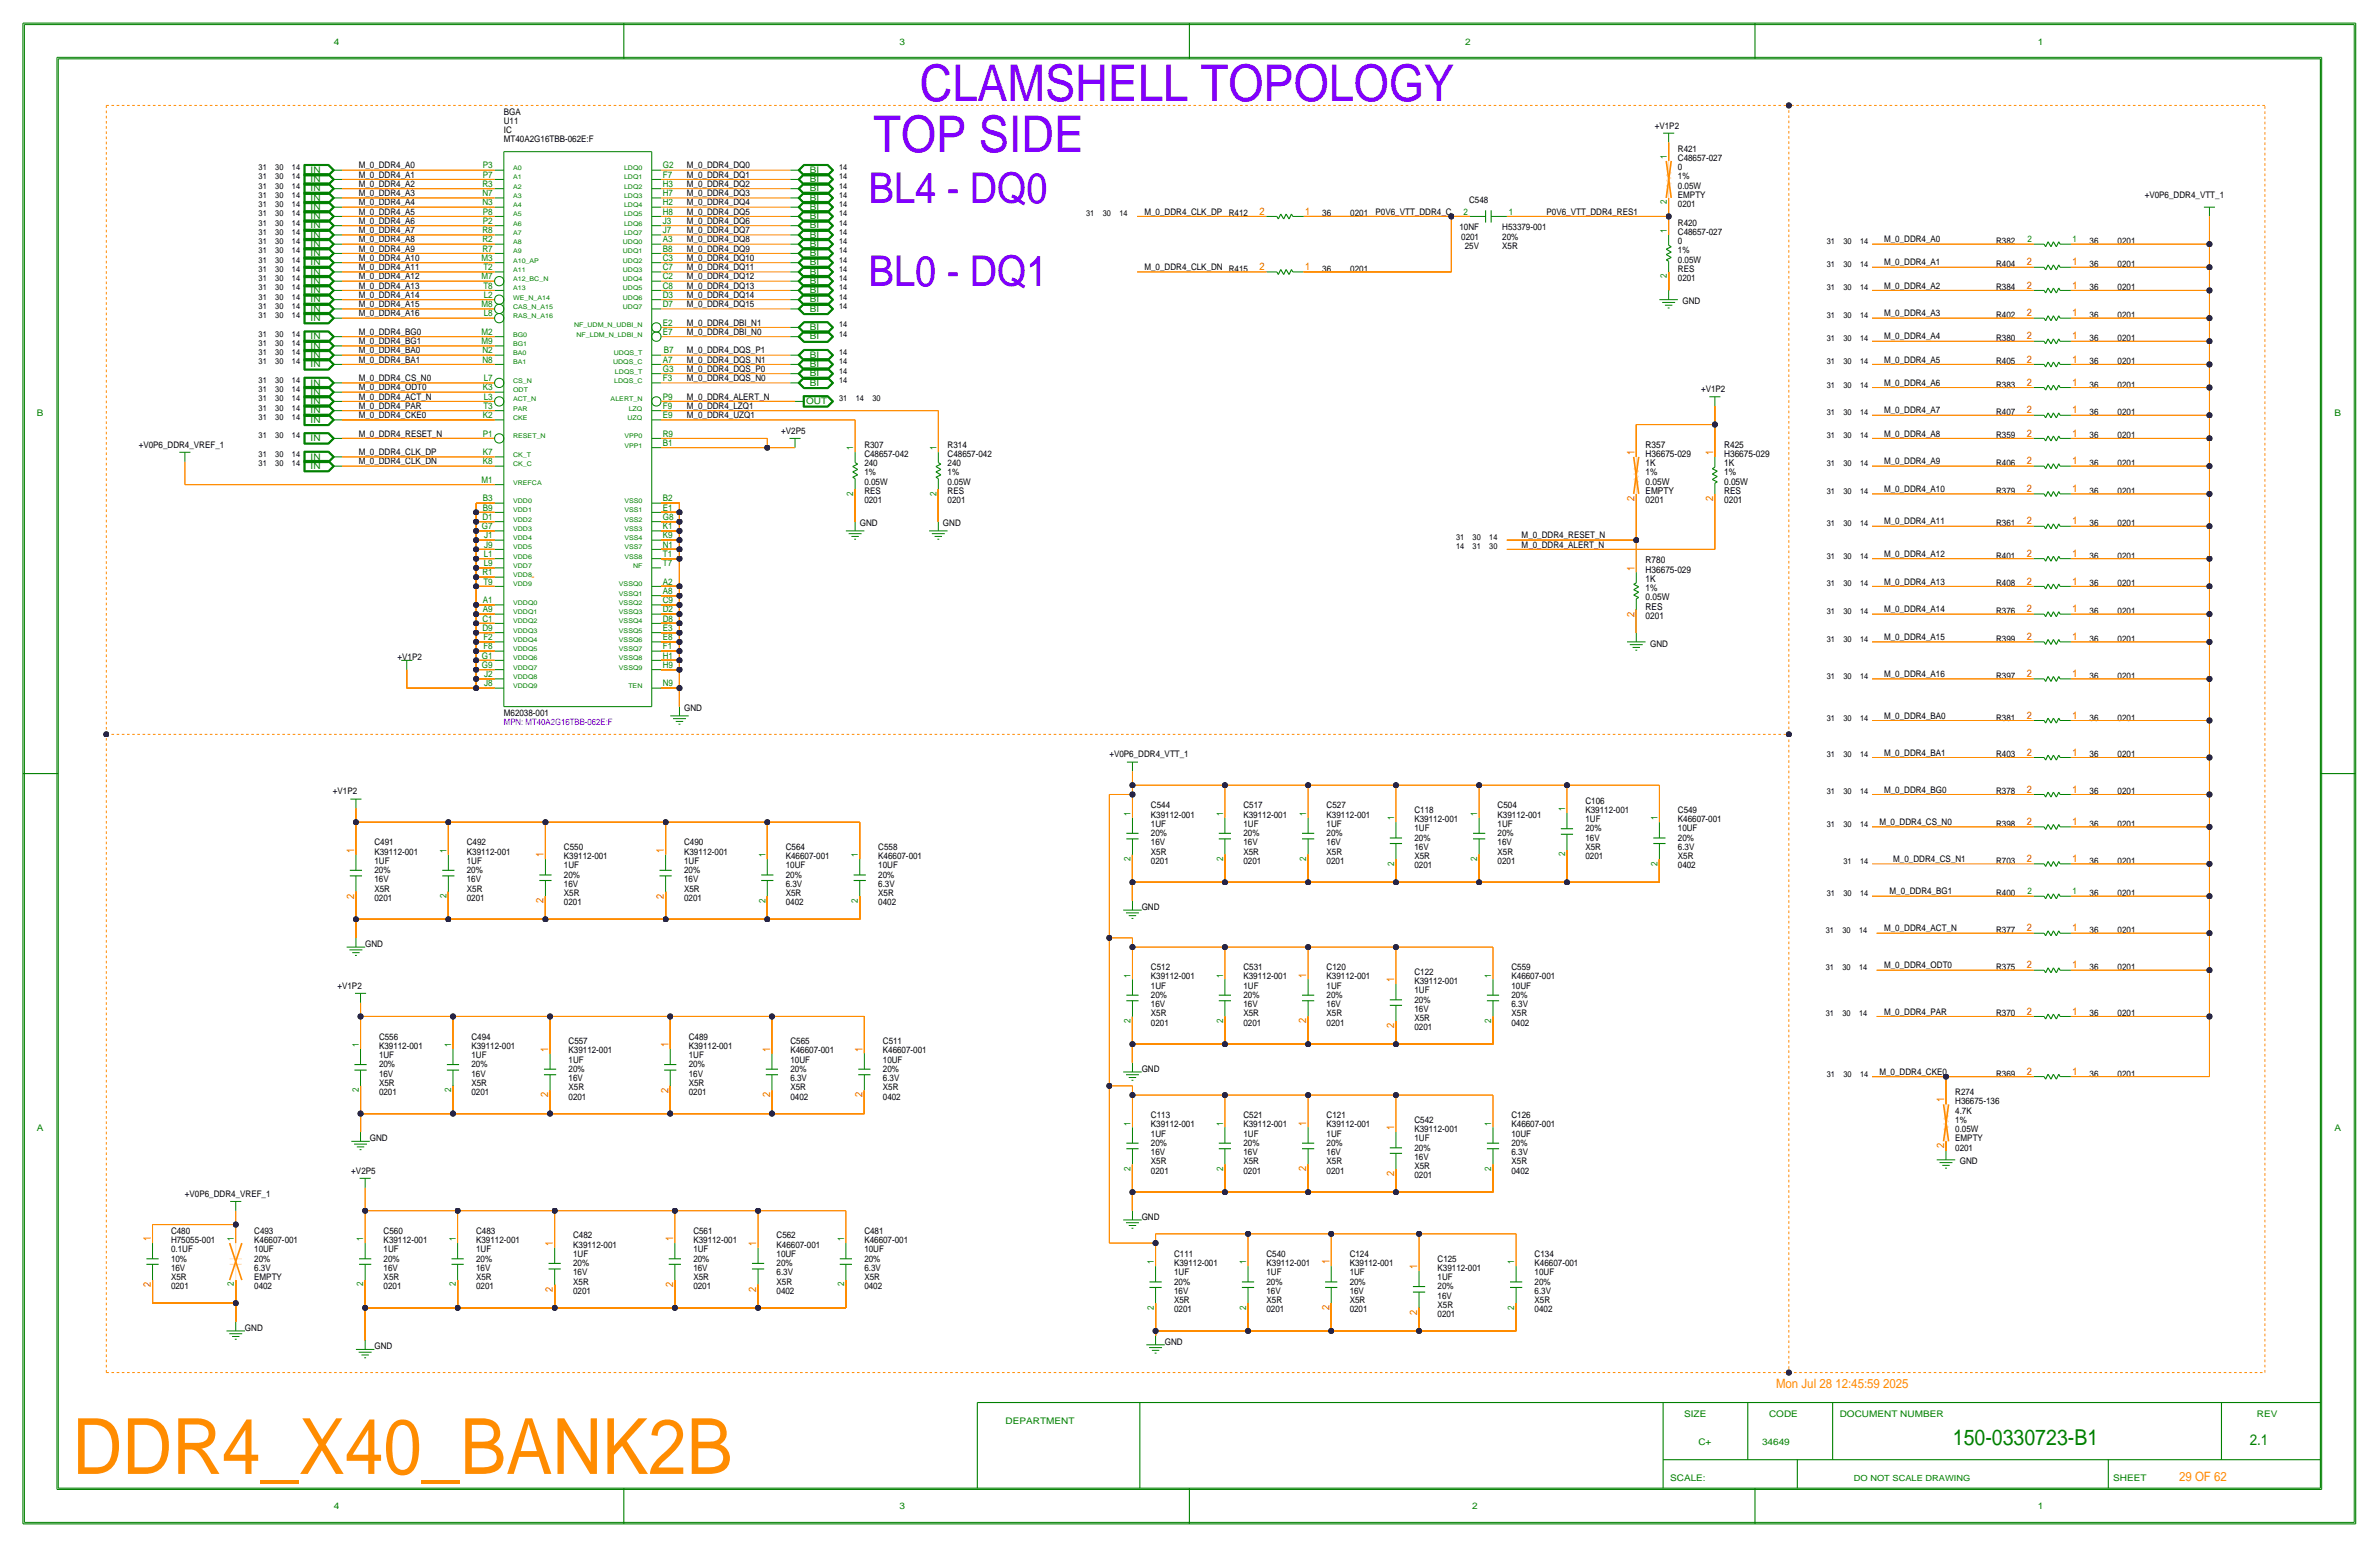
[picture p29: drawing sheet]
<svg xmlns="http://www.w3.org/2000/svg" width="654mm" height="425mm" viewBox="0 0 654 425" stroke-linecap="round" stroke-linejoin="round" font-family="sans-serif">
<defs><g id="words">
<text font-size="21.3" x="19.9" y="404.8">DDR4_X40_BANK2B</text>
<g font-size="13.9">
<text x="252.7" y="27.7">CLAMSHELL TOPOLOGY</text>
<text x="240" y="41.7">TOP SIDE</text>
</g>
<g font-size="11.7">
<text x="238.8" y="55.6">BL4 - DQ0</text>
<text x="238.8" y="78.5">BL0 - DQ1</text>
</g>
<text font-size="6" x="536.5" y="397">150-0330723-B1</text>
<text font-size="4.1" x="618.1" y="397">2.1</text>
<g font-size="3.5">
<text x="488" y="381.3">Mon Jul 28 12:45:59 2025</text>
<text x="598.7" y="406.8">29 OF 62</text>
</g>
<g font-size="2.9">
<text x="346.1" y="58.9">2</text>
<text x="358.6" y="58.9">1</text>
<text x="346.1" y="74.2">2</text>
<text x="358.6" y="74.2">1</text>
<text x="556.9" y="72.9">2</text>
<text x="569.5" y="72.9">1</text>
<text x="556.9" y="79.2">2</text>
<text x="569.5" y="79.2">1</text>
<text x="556.9" y="86.9">2</text>
<text x="569.5" y="86.9">1</text>
<text x="556.9" y="93.2">2</text>
<text x="569.5" y="93.2">1</text>
<text x="556.9" y="99.6">2</text>
<text x="569.5" y="99.6">1</text>
<text x="556.9" y="105.9">2</text>
<text x="569.5" y="105.9">1</text>
<text x="556.9" y="113.5">2</text>
<text x="569.5" y="113.5">1</text>
<text x="556.9" y="119.9">2</text>
<text x="569.5" y="119.9">1</text>
<text x="449.1" y="125" transform="rotate(-90 449.1 125)">1</text>
<text x="470.7" y="125" transform="rotate(-90 470.7 125)">1</text>
<text x="556.9" y="127.5">2</text>
<text x="569.5" y="127.5">1</text>
<text x="449.1" y="137.6" transform="rotate(-90 449.1 137.6)">2</text>
<text x="470.7" y="137.6" transform="rotate(-90 470.7 137.6)">2</text>
<text x="556.9" y="135.1">2</text>
<text x="569.5" y="135.1">1</text>
<text x="556.9" y="144">2</text>
<text x="569.5" y="144">1</text>
<text x="556.9" y="152.9">2</text>
<text x="569.5" y="152.9">1</text>
<text x="449.1" y="156.7" transform="rotate(-90 449.1 156.7)">1</text>
<text x="556.9" y="160.5">2</text>
<text x="569.5" y="160.5">1</text>
<text x="449.1" y="169.3" transform="rotate(-90 449.1 169.3)">2</text>
<text x="556.9" y="168.1">2</text>
<text x="569.5" y="168.1">1</text>
<text x="556.9" y="175.8">2</text>
<text x="569.5" y="175.8">1</text>
<text x="556.9" y="185.9">2</text>
<text x="569.5" y="185.9">1</text>
<text x="556.9" y="197.4">2</text>
<text x="569.5" y="197.4">1</text>
<text x="556.9" y="207.5">2</text>
<text x="569.5" y="207.5">1</text>
<text x="556.9" y="217.7">2</text>
<text x="569.5" y="217.7">1</text>
<text x="556.9" y="226.6">2</text>
<text x="569.5" y="226.6">1</text>
<text x="97.3" y="234.2" transform="rotate(-90 97.3 234.2)">1</text>
<text x="149.4" y="235.5" transform="rotate(-90 149.4 235.5)">1</text>
<text x="182.4" y="234.2" transform="rotate(-90 182.4 234.2)">1</text>
<text x="556.9" y="236.7">2</text>
<text x="569.5" y="236.7">1</text>
<text x="97.3" y="246.8" transform="rotate(-90 97.3 246.8)">2</text>
<text x="149.4" y="248.1" transform="rotate(-90 149.4 248.1)">2</text>
<text x="182.4" y="246.8" transform="rotate(-90 182.4 246.8)">2</text>
<text x="556.9" y="255.8">2</text>
<text x="569.5" y="255.8">1</text>
<text x="358.9" y="268.5" transform="rotate(-90 358.9 268.5)">1</text>
<text x="383" y="269.7" transform="rotate(-90 383 269.7)">1</text>
<text x="556.9" y="265.9">2</text>
<text x="569.5" y="265.9">1</text>
<text x="358.9" y="281.1" transform="rotate(-90 358.9 281.1)">2</text>
<text x="556.9" y="278.6">2</text>
<text x="569.5" y="278.6">1</text>
<text x="183.6" y="287.5" transform="rotate(-90 183.6 287.5)">1</text>
<text x="383" y="282.3" transform="rotate(-90 383 282.3)">2</text>
<text x="150.6" y="288.8" transform="rotate(-90 150.6 288.8)">1</text>
<text x="211.6" y="288.8" transform="rotate(-90 211.6 288.8)">1</text>
<text x="237" y="288.8" transform="rotate(-90 237 288.8)">1</text>
<text x="556.9" y="295.1">2</text>
<text x="569.5" y="295.1">1</text>
<text x="150.6" y="301.4" transform="rotate(-90 150.6 301.4)">2</text>
<text x="183.6" y="300.1" transform="rotate(-90 183.6 300.1)">2</text>
<text x="211.6" y="301.4" transform="rotate(-90 211.6 301.4)">2</text>
<text x="237" y="301.4" transform="rotate(-90 237 301.4)">2</text>
<text x="534.2" y="302.8" transform="rotate(-90 534.2 302.8)">1</text>
<text x="358.9" y="309.1" transform="rotate(-90 358.9 309.1)">1</text>
<text x="383" y="310.4" transform="rotate(-90 383 310.4)">1</text>
<text x="534.2" y="315.4" transform="rotate(-90 534.2 315.4)">2</text>
<text x="358.9" y="321.7" transform="rotate(-90 358.9 321.7)">2</text>
<text x="383" y="323" transform="rotate(-90 383 323)">2</text>
<text x="41.4" y="340.9" transform="rotate(-90 41.4 340.9)">1</text>
<text x="184.9" y="340.9" transform="rotate(-90 184.9 340.9)">1</text>
<text x="151.9" y="342.1" transform="rotate(-90 151.9 342.1)">1</text>
<text x="207.8" y="342.1" transform="rotate(-90 207.8 342.1)">1</text>
<text x="365.3" y="347.2" transform="rotate(-90 365.3 347.2)">1</text>
<text x="41.4" y="353.5" transform="rotate(-90 41.4 353.5)">2</text>
<text x="184.9" y="353.5" transform="rotate(-90 184.9 353.5)">2</text>
<text x="389.4" y="348.5" transform="rotate(-90 389.4 348.5)">1</text>
<text x="151.9" y="354.7" transform="rotate(-90 151.9 354.7)">2</text>
<text x="207.8" y="354.7" transform="rotate(-90 207.8 354.7)">2</text>
<text x="365.3" y="359.8" transform="rotate(-90 365.3 359.8)">2</text>
<text x="389.4" y="361.1" transform="rotate(-90 389.4 361.1)">2</text>
</g>
<g font-size="2.6">
<text x="452.1" y="125.5">H36675-029</text>
<text x="452.1" y="122.9">R357</text>
<text x="473.7" y="122.9">R425</text>
<text x="473.7" y="125.5">H36675-029</text>
<text x="452.1" y="130.6">1%</text>
<text x="452.1" y="128">1K</text>
<text x="473.7" y="128">1K</text>
<text x="473.7" y="130.6">1%</text>
<text x="452.1" y="135.6">EMPTY</text>
<text x="452.1" y="133.1">0.05W</text>
<text x="473.7" y="133.1">0.05W</text>
<text x="473.7" y="135.6">RES</text>
<text x="452.1" y="138.2">0201</text>
<text x="473.7" y="138.2">0201</text>
<text x="452.1" y="154.7">R780</text>
<text x="452.1" y="157.2">H36675-029</text>
<text x="452.1" y="159.8">1K</text>
<text x="452.1" y="167.4">RES</text>
<text x="452.1" y="164.8">0.05W</text>
<text x="452.1" y="162.3">1%</text>
<text x="452.1" y="169.9">0201</text>
</g>
<g font-size="2.5" fill="#008000">
<text x="91.7" y="12.2">4</text>
<text x="557.1" y="66.5">2</text>
<text x="569.5" y="66.5">1</text>
<text x="310.6" y="224" transform="rotate(-90 310.6 224)">1</text>
<text x="336" y="224" transform="rotate(-90 336 224)">1</text>
<text x="358.9" y="224" transform="rotate(-90 358.9 224)">1</text>
<text x="383" y="225.3" transform="rotate(-90 383 225.3)">1</text>
<text x="405.9" y="224" transform="rotate(-90 405.9 224)">1</text>
<text x="455.4" y="225.3" transform="rotate(-90 455.4 225.3)">1</text>
<text x="310.6" y="236.4" transform="rotate(-90 310.6 236.4)">2</text>
<text x="336" y="236.4" transform="rotate(-90 336 236.4)">2</text>
<text x="358.9" y="236.4" transform="rotate(-90 358.9 236.4)">2</text>
<text x="383" y="237.7" transform="rotate(-90 383 237.7)">2</text>
<text x="405.9" y="236.4" transform="rotate(-90 405.9 236.4)">2</text>
<text x="430" y="235.2" transform="rotate(-90 430 235.2)">2</text>
<text x="455.4" y="237.7" transform="rotate(-90 455.4 237.7)">2</text>
<text x="557.1" y="245.6">2</text>
<text x="569.5" y="245.6">1</text>
<text x="210.3" y="247.9" transform="rotate(-90 210.3 247.9)">2</text>
<text x="235.7" y="247.9" transform="rotate(-90 235.7 247.9)">2</text>
<text x="310.6" y="268.5" transform="rotate(-90 310.6 268.5)">1</text>
<text x="336" y="268.5" transform="rotate(-90 336 268.5)">1</text>
<text x="409.7" y="268.5" transform="rotate(-90 409.7 268.5)">1</text>
<text x="310.6" y="280.9" transform="rotate(-90 310.6 280.9)">2</text>
<text x="336" y="280.9" transform="rotate(-90 336 280.9)">2</text>
<text x="409.7" y="280.9" transform="rotate(-90 409.7 280.9)">2</text>
<text x="98.6" y="287.5" transform="rotate(-90 98.6 287.5)">1</text>
<text x="124" y="287.5" transform="rotate(-90 124 287.5)">1</text>
<text x="98.6" y="299.9" transform="rotate(-90 98.6 299.9)">2</text>
<text x="124" y="299.9" transform="rotate(-90 124 299.9)">2</text>
<text x="310.6" y="309.1" transform="rotate(-90 310.6 309.1)">1</text>
<text x="336" y="309.1" transform="rotate(-90 336 309.1)">1</text>
<text x="409.7" y="309.1" transform="rotate(-90 409.7 309.1)">1</text>
<text x="310.6" y="321.5" transform="rotate(-90 310.6 321.5)">2</text>
<text x="336" y="321.5" transform="rotate(-90 336 321.5)">2</text>
<text x="409.7" y="321.5" transform="rotate(-90 409.7 321.5)">2</text>
<text x="64.3" y="340.9" transform="rotate(-90 64.3 340.9)">1</text>
<text x="99.8" y="340.9" transform="rotate(-90 99.8 340.9)">1</text>
<text x="125.2" y="340.9" transform="rotate(-90 125.2 340.9)">1</text>
<text x="231.9" y="340.9" transform="rotate(-90 231.9 340.9)">1</text>
<text x="317" y="347.2" transform="rotate(-90 317 347.2)">1</text>
<text x="342.4" y="347.2" transform="rotate(-90 342.4 347.2)">1</text>
<text x="416.1" y="347.2" transform="rotate(-90 416.1 347.2)">1</text>
<text x="64.3" y="353.3" transform="rotate(-90 64.3 353.3)">2</text>
<text x="99.8" y="353.3" transform="rotate(-90 99.8 353.3)">2</text>
<text x="125.2" y="353.3" transform="rotate(-90 125.2 353.3)">2</text>
<text x="231.9" y="353.3" transform="rotate(-90 231.9 353.3)">2</text>
<text x="317" y="359.6" transform="rotate(-90 317 359.6)">2</text>
<text x="342.4" y="359.6" transform="rotate(-90 342.4 359.6)">2</text>
<text x="416.1" y="359.6" transform="rotate(-90 416.1 359.6)">2</text>
</g>
<g font-size="2.5">
<text x="247.1" y="12.2">3</text>
<text x="402.5" y="12.2">2</text>
<text x="559.9" y="12.2">1</text>
<text x="138.4" y="31.5">BGA</text>
<text x="138.4" y="34">U11</text>
<text x="454.7" y="35.3">+V1P2</text>
<text x="138.4" y="39.1">MT40A2G16TBB-062E:F</text>
<text x="138.4" y="36.6">IC</text>
<text x="461" y="41.7">R421</text>
<text x="85.3" y="47.5">IN</text>
<text x="98.6" y="46.2">M_0_DDR4_A0</text>
<text x="132.7" y="46.2">P3</text>
<text x="182.1" y="46.2">G2</text>
<text x="188.7" y="46.2">M_0_DDR4_DQ0</text>
<text x="222.5" y="47.5">BI</text>
<text x="458" y="43.7" transform="rotate(-90 458 43.7)">1</text>
<text x="461" y="44.2">C48657-027</text>
<text x="461" y="46.7">0</text>
<text x="85.3" y="52.6">IN</text>
<text x="85.3" y="50">IN</text>
<text x="98.6" y="53.8">M_0_DDR4_A3</text>
<text x="98.6" y="51.3">M_0_DDR4_A2</text>
<text x="98.6" y="48.8">M_0_DDR4_A1</text>
<text x="132.6" y="53.8">N7</text>
<text x="132.6" y="51.3">R3</text>
<text x="132.7" y="48.8">P7</text>
<text x="182.1" y="53.8">H7</text>
<text x="182.1" y="48.8">F7</text>
<text x="182.1" y="51.3">H3</text>
<text x="188.7" y="53.8">M_0_DDR4_DQ3</text>
<text x="188.7" y="51.3">M_0_DDR4_DQ2</text>
<text x="188.7" y="48.8">M_0_DDR4_DQ1</text>
<text x="222.5" y="52.6">BI</text>
<text x="222.5" y="50">BI</text>
<text x="461" y="51.8">0.05W</text>
<text x="461" y="49.3">1%</text>
<text x="85.3" y="57.7">IN</text>
<text x="85.3" y="55.1">IN</text>
<text x="98.6" y="56.4">M_0_DDR4_A4</text>
<text x="98.6" y="58.9">M_0_DDR4_A5</text>
<text x="132.6" y="56.4">N3</text>
<text x="132.7" y="58.9">P8</text>
<text x="182.1" y="58.9">H8</text>
<text x="182.1" y="56.4">H2</text>
<text x="188.7" y="58.9">M_0_DDR4_DQ5</text>
<text x="188.7" y="56.4">M_0_DDR4_DQ4</text>
<text x="222.5" y="57.7">BI</text>
<text x="222.5" y="55.1">BI</text>
<text x="314.5" y="58.9">M_0_DDR4_CLK_DP</text>
<text x="337.6" y="59.4">R412</text>
<text x="363.3" y="59.4">36</text>
<text x="371" y="59.4">0201</text>
<text x="378" y="58.9">P0V6_VTT_DDR4_C</text>
<text x="402.1" y="58.9">2</text>
<text x="403.7" y="55.6">C548</text>
<text x="414.5" y="58.9">1</text>
<text x="424.9" y="58.9">P0V6_VTT_DDR4_RES1</text>
<text x="458" y="56.1" transform="rotate(-90 458 56.1)">2</text>
<text x="461" y="56.9">0201</text>
<text x="461" y="54.4">EMPTY</text>
<text x="589.3" y="54.4">+V0P6_DDR4_VTT_1</text>
<text x="85.3" y="65.3">IN</text>
<text x="85.3" y="62.7">IN</text>
<text x="85.3" y="60.2">IN</text>
<text x="98.6" y="61.5">M_0_DDR4_A6</text>
<text x="98.6" y="64">M_0_DDR4_A7</text>
<text x="132.6" y="64">R8</text>
<text x="132.7" y="61.5">P2</text>
<text x="182.1" y="61.5">J3</text>
<text x="182.1" y="64">J7</text>
<text x="188.7" y="61.5">M_0_DDR4_DQ6</text>
<text x="188.7" y="64">M_0_DDR4_DQ7</text>
<text x="222.5" y="65.3">BI</text>
<text x="222.5" y="62.7">BI</text>
<text x="222.5" y="60.2">BI</text>
<text x="401" y="63.2">10NF</text>
<text x="401.5" y="65.8">0201</text>
<text x="412.7" y="65.8">20%</text>
<text x="412.7" y="63.2">H53379-001</text>
<text x="458" y="64" transform="rotate(-90 458 64)">1</text>
<text x="461" y="64.5">C48657-027</text>
<text x="461" y="62">R420</text>
<text x="85.3" y="70.4">IN</text>
<text x="85.3" y="67.8">IN</text>
<text x="98.6" y="69.1">M_0_DDR4_A9</text>
<text x="98.6" y="66.5">M_0_DDR4_A8</text>
<text x="98.6" y="71.6">M_0_DDR4_A10</text>
<text x="132.3" y="71.6">M3</text>
<text x="132.6" y="66.5">R2</text>
<text x="132.6" y="69.1">R7</text>
<text x="182.1" y="71.6">C3</text>
<text x="182.1" y="69.1">B8</text>
<text x="182.1" y="66.5">A3</text>
<text x="188.7" y="71.6">M_0_DDR4_DQ10</text>
<text x="188.7" y="66.5">M_0_DDR4_DQ8</text>
<text x="188.7" y="69.1">M_0_DDR4_DQ9</text>
<text x="222.5" y="70.4">BI</text>
<text x="222.5" y="67.8">BI</text>
<text x="402.5" y="68.3">25V</text>
<text x="412.7" y="68.3">X5R</text>
<text x="461" y="67.1">0</text>
<text x="461" y="69.6">1%</text>
<text x="517.7" y="66.5">M_0_DDR4_A0</text>
<text x="548.4" y="67.1">R382</text>
<text x="574.1" y="67.1">36</text>
<text x="581.8" y="67.1">0201</text>
<text x="85.3" y="78">IN</text>
<text x="85.3" y="75.4">IN</text>
<text x="85.3" y="72.9">IN</text>
<text x="98.6" y="76.7">M_0_DDR4_A12</text>
<text x="98.6" y="74.2">M_0_DDR4_A11</text>
<text x="132.3" y="76.7">M7</text>
<text x="132.8" y="74.2">T2</text>
<text x="182.1" y="76.7">C2</text>
<text x="182.1" y="74.2">C7</text>
<text x="188.7" y="74.2">M_0_DDR4_DQ11</text>
<text x="188.7" y="76.7">M_0_DDR4_DQ12</text>
<text x="222.5" y="78">BI</text>
<text x="222.5" y="75.4">BI</text>
<text x="222.5" y="72.9">BI</text>
<text x="314.5" y="74.2">M_0_DDR4_CLK_DN R415</text>
<text x="363.3" y="74.7">36</text>
<text x="371" y="74.7">0201</text>
<text x="458" y="76.4" transform="rotate(-90 458 76.4)">2</text>
<text x="461" y="77.2">0201</text>
<text x="461" y="72.1">0.05W</text>
<text x="461" y="74.7">RES</text>
<text x="517.7" y="72.9">M_0_DDR4_A1</text>
<text x="548.4" y="73.4">R404</text>
<text x="574.1" y="73.4">36</text>
<text x="581.8" y="73.4">0201</text>
<text x="85.3" y="83.1">IN</text>
<text x="85.3" y="80.5">IN</text>
<text x="98.6" y="79.2">M_0_DDR4_A13</text>
<text x="98.6" y="81.8">M_0_DDR4_A14</text>
<text x="132.8" y="79.2">T8</text>
<text x="132.9" y="81.8">L2</text>
<text x="182.1" y="81.8">D3</text>
<text x="182.1" y="79.2">C8</text>
<text x="188.7" y="79.2">M_0_DDR4_DQ13</text>
<text x="188.7" y="81.8">M_0_DDR4_DQ14</text>
<text x="222.5" y="83.1">BI</text>
<text x="222.5" y="80.5">BI</text>
<text x="462.3" y="83.6">GND</text>
<text x="517.7" y="79.2">M_0_DDR4_A2</text>
<text x="548.4" y="79.8">R384</text>
<text x="574.1" y="79.8">36</text>
<text x="581.8" y="79.8">0201</text>
<text x="85.3" y="88.1">IN</text>
<text x="85.3" y="85.6">IN</text>
<text x="98.6" y="86.9">M_0_DDR4_A16</text>
<text x="98.6" y="84.3">M_0_DDR4_A15</text>
<text x="132.3" y="84.3">M8</text>
<text x="132.9" y="86.9">L8</text>
<text x="182.1" y="89.4">E2</text>
<text x="182.1" y="84.3">D7</text>
<text x="188.7" y="89.4">M_0_DDR4_DBI_N1</text>
<text x="188.7" y="84.3">M_0_DDR4_DQ15</text>
<text x="222.5" y="85.6">BI</text>
<text x="517.7" y="86.9">M_0_DDR4_A3</text>
<text x="548.4" y="87.4">R402</text>
<text x="574.1" y="87.4">36</text>
<text x="581.8" y="87.4">0201</text>
<text x="85.3" y="95.8">IN</text>
<text x="85.3" y="93.2">IN</text>
<text x="98.6" y="94.5">M_0_DDR4_BG1</text>
<text x="98.6" y="91.9">M_0_DDR4_BG0</text>
<text x="132.3" y="91.9">M2</text>
<text x="132.3" y="94.5">M9</text>
<text x="182.1" y="91.9">E7</text>
<text x="188.7" y="91.9">M_0_DDR4_DBI_N0</text>
<text x="222.5" y="93.2">BI</text>
<text x="222.5" y="90.7">BI</text>
<text x="517.7" y="93.2">M_0_DDR4_A4</text>
<text x="548.4" y="93.7">R380</text>
<text x="574.1" y="93.7">36</text>
<text x="581.8" y="93.7">0201</text>
<text x="85.3" y="98.3">IN</text>
<text x="85.3" y="100.8">IN</text>
<text x="98.6" y="97">M_0_DDR4_BA0</text>
<text x="98.6" y="99.6">M_0_DDR4_BA1</text>
<text x="132.6" y="97">N2</text>
<text x="132.6" y="99.6">N8</text>
<text x="182.1" y="99.6">A7</text>
<text x="182.4" y="97">B7</text>
<text x="188.7" y="99.6">M_0_DDR4_DQS_N1</text>
<text x="188.7" y="97">M_0_DDR4_DQS_P1</text>
<text x="222.5" y="98.3">BI</text>
<text x="222.5" y="100.8">BI</text>
<text x="517.7" y="99.6">M_0_DDR4_A5</text>
<text x="548.4" y="100.1">R405</text>
<text x="574.1" y="100.1">36</text>
<text x="581.8" y="100.1">0201</text>
<text x="85.3" y="105.9">IN</text>
<text x="98.6" y="104.6">M_0_DDR4_CS_N0</text>
<text x="98.6" y="107.2">M_0_DDR4_ODT0</text>
<text x="132.7" y="107.2">K3</text>
<text x="132.9" y="104.6">L7</text>
<text x="182.1" y="102.1">G3</text>
<text x="182.1" y="104.6">F3</text>
<text x="188.7" y="104.6">M_0_DDR4_DQS_N0</text>
<text x="188.7" y="102.1">M_0_DDR4_DQS_P0</text>
<text x="222.5" y="105.9">BI</text>
<text x="222.5" y="103.4">BI</text>
<text x="467.4" y="107.7">+V1P2</text>
<text x="517.7" y="105.9">M_0_DDR4_A6</text>
<text x="548.4" y="106.4">R383</text>
<text x="574.1" y="106.4">36</text>
<text x="581.8" y="106.4">0201</text>
<text x="85.3" y="113.5">IN</text>
<text x="85.3" y="111">IN</text>
<text x="85.3" y="108.5">IN</text>
<text x="98.6" y="109.7">M_0_DDR4_ACT_N</text>
<text x="98.6" y="112.3">M_0_DDR4_PAR</text>
<text x="132.8" y="112.3">T3</text>
<text x="132.9" y="109.7">L3</text>
<text x="182.1" y="109.7">P9</text>
<text x="182.1" y="112.3">F9</text>
<text x="188.7" y="112.3">M_0_DDR4_LZQ1</text>
<text x="188.7" y="109.7">M_0_DDR4_ALERT_N</text>
<text x="221.5" y="111">OUT</text>
<text x="517.7" y="113.5">M_0_DDR4_A7</text>
<text x="10.2" y="114.3">B</text>
<text x="85.3" y="116.1">IN</text>
<text x="98.6" y="114.8">M_0_DDR4_CKE0</text>
<text x="98.6" y="119.9">M_0_DDR4_RESET_N</text>
<text x="132.7" y="114.8">K2</text>
<text x="132.7" y="119.9">P1</text>
<text x="182.1" y="119.9">R9</text>
<text x="182.1" y="114.8">E9</text>
<text x="188.7" y="114.8">M_0_DDR4_UZQ1</text>
<text x="214.6" y="119.1">+V2P5</text>
<text x="517.7" y="119.9">M_0_DDR4_A8</text>
<text x="548.4" y="114">R407</text>
<text x="574.1" y="114">36</text>
<text x="581.8" y="114">0201</text>
<text x="641.4" y="114.3">B</text>
<text x="38.1" y="122.9">+V0P6_DDR4_VREF_1</text>
<text x="85.3" y="121.2">IN</text>
<text x="98.6" y="125">M_0_DDR4_CLK_DP</text>
<text x="132.7" y="125">K7</text>
<text x="182.1" y="122.4">B1</text>
<text x="234.4" y="123.7" transform="rotate(-90 234.4 123.7)">1</text>
<text x="237.5" y="125.5">C48657-042</text>
<text x="237.5" y="122.9">R307</text>
<text x="257.3" y="123.7" transform="rotate(-90 257.3 123.7)">1</text>
<text x="260.3" y="125.5">C48657-042</text>
<text x="260.3" y="122.9">R314</text>
<text x="548.4" y="120.4">R359</text>
<text x="574.1" y="120.4">36</text>
<text x="581.8" y="120.4">0201</text>
<text x="85.3" y="126.2">IN</text>
<text x="85.3" y="128.8">IN</text>
<text x="98.6" y="127.5">M_0_DDR4_CLK_DN</text>
<text x="132.7" y="127.5">K8</text>
<text x="237.5" y="130.6">1%</text>
<text x="237.5" y="128">240</text>
<text x="260.3" y="130.6">1%</text>
<text x="260.3" y="128">240</text>
<text x="517.7" y="127.5">M_0_DDR4_A9</text>
<text x="548.4" y="128">R406</text>
<text x="574.1" y="128">36</text>
<text x="581.8" y="128">0201</text>
<text x="132.3" y="132.6">M1</text>
<text x="132.7" y="137.7">B3</text>
<text x="182.1" y="137.7">B2</text>
<text x="234.4" y="136.1" transform="rotate(-90 234.4 136.1)">2</text>
<text x="237.5" y="133.1">0.05W</text>
<text x="237.5" y="135.6">RES</text>
<text x="257.3" y="136.1" transform="rotate(-90 257.3 136.1)">2</text>
<text x="260.3" y="135.6">RES</text>
<text x="260.3" y="133.1">0.05W</text>
<text x="517.7" y="135.1">M_0_DDR4_A10</text>
<text x="548.4" y="135.6">R379</text>
<text x="574.1" y="135.6">36</text>
<text x="581.8" y="135.6">0201</text>
<text x="132.6" y="142.7">D1</text>
<text x="132.7" y="140.2">B9</text>
<text x="182.1" y="142.7">G8</text>
<text x="182.1" y="140.2">E1</text>
<text x="237.5" y="138.2">0201</text>
<text x="260.3" y="138.2">0201</text>
<text x="132.4" y="145.3">G7</text>
<text x="133" y="147.8">J1</text>
<text x="182.1" y="145.3">K1</text>
<text x="182.1" y="147.8">K9</text>
<text x="236.2" y="144.5">GND</text>
<text x="259.1" y="144.5">GND</text>
<text x="418.1" y="147.8">M_0_DDR4_RESET_N</text>
<text x="517.7" y="144">M_0_DDR4_A11</text>
<text x="548.4" y="144.5">R361</text>
<text x="574.1" y="144.5">36</text>
<text x="581.8" y="144.5">0201</text>
<text x="132.9" y="152.9">L1</text>
<text x="132.9" y="155.4">L9</text>
<text x="133" y="150.4">J9</text>
<text x="182.1" y="152.9">T1</text>
<text x="182.1" y="150.4">N1</text>
<text x="182.1" y="155.4">T7</text>
<text x="418.1" y="150.4">M_0_DDR4_ALERT_N</text>
<text x="517.7" y="152.9">M_0_DDR4_A12</text>
<text x="548.4" y="153.4">R401</text>
<text x="574.1" y="153.4">36</text>
<text x="581.8" y="153.4">0201</text>
<text x="132.6" y="158">R1</text>
<text x="132.8" y="160.5">T9</text>
<text x="182.1" y="160.5">A2</text>
<text x="517.7" y="160.5">M_0_DDR4_A13</text>
<text x="548.4" y="161">R408</text>
<text x="574.1" y="161">36</text>
<text x="581.8" y="161">0201</text>
<text x="132.7" y="165.6">A1</text>
<text x="182.1" y="165.6">C9</text>
<text x="182.1" y="163.1">A8</text>
<text x="132.6" y="170.7">C1</text>
<text x="132.6" y="173.2">D9</text>
<text x="132.7" y="168.1">A9</text>
<text x="182.1" y="173.2">E3</text>
<text x="182.1" y="170.7">D8</text>
<text x="182.1" y="168.1">D2</text>
<text x="517.7" y="168.1">M_0_DDR4_A14</text>
<text x="548.4" y="168.7">R376</text>
<text x="574.1" y="168.7">36</text>
<text x="581.8" y="168.7">0201</text>
<text x="132.8" y="175.8">F2</text>
<text x="132.8" y="178.3">F8</text>
<text x="182.1" y="175.8">E8</text>
<text x="182.1" y="178.3">F1</text>
<text x="453.4" y="177.5">GND</text>
<text x="517.7" y="175.8">M_0_DDR4_A15</text>
<text x="548.4" y="176.3">R399</text>
<text x="574.1" y="176.3">36</text>
<text x="581.8" y="176.3">0201</text>
<text x="109.2" y="181.4">+V1P2</text>
<text x="132.4" y="180.8">G1</text>
<text x="132.4" y="183.4">G9</text>
<text x="133" y="185.9">J2</text>
<text x="182.1" y="183.4">H9</text>
<text x="182.1" y="180.8">H1</text>
<text x="517.7" y="185.9">M_0_DDR4_A16</text>
<text x="133" y="188.5">J8</text>
<text x="182.1" y="188.5">N9</text>
<text x="548.4" y="186.4">R397</text>
<text x="574.1" y="186.4">36</text>
<text x="581.8" y="186.4">0201</text>
<text x="138.4" y="196.6">M62038-001</text>
<text x="188" y="195.3">GND</text>
<text x="517.7" y="197.4">M_0_DDR4_BA0</text>
<text x="548.4" y="197.9">R381</text>
<text x="574.1" y="197.9">36</text>
<text x="581.8" y="197.9">0201</text>
<text x="304.8" y="208">+V0P6_DDR4_VTT_1</text>
<text x="517.7" y="207.5">M_0_DDR4_BA1</text>
<text x="548.4" y="208">R403</text>
<text x="574.1" y="208">36</text>
<text x="581.8" y="208">0201</text>
<text x="91.4" y="218.2">+V1P2</text>
<text x="316.2" y="222">C544</text>
<text x="341.6" y="222">C517</text>
<text x="364.5" y="222">C527</text>
<text x="411.5" y="222">C504</text>
<text x="435.6" y="220.7">C106</text>
<text x="517.7" y="217.7">M_0_DDR4_BG0</text>
<text x="548.4" y="218.2">R378</text>
<text x="574.1" y="218.2">36</text>
<text x="581.8" y="218.2">0201</text>
<text x="316.2" y="224.5">K39112-001</text>
<text x="316.2" y="227.1">1UF</text>
<text x="341.6" y="224.5">K39112-001</text>
<text x="341.6" y="227.1">1UF</text>
<text x="364.5" y="224.5">K39112-001</text>
<text x="364.5" y="227.1">1UF</text>
<text x="388.6" y="225.8">K39112-001</text>
<text x="388.6" y="223.3">C118</text>
<text x="411.5" y="224.5">K39112-001</text>
<text x="411.5" y="227.1">1UF</text>
<text x="430" y="222.8" transform="rotate(-90 430 222.8)">1</text>
<text x="435.6" y="225.8">1UF</text>
<text x="435.6" y="223.3">K39112-001</text>
<text x="461" y="225.8">K46607-001</text>
<text x="461" y="223.3">C549</text>
<text x="516.4" y="226.6">M_0_DDR4_CS_N0</text>
<text x="548.4" y="227.1">R398</text>
<text x="574.1" y="227.1">36</text>
<text x="581.8" y="227.1">0201</text>
<text x="102.9" y="232.2">C491</text>
<text x="128.3" y="232.2">C492</text>
<text x="154.9" y="233.4">C550</text>
<text x="188" y="232.2">C490</text>
<text x="215.9" y="233.4">C564</text>
<text x="241.3" y="233.4">C558</text>
<text x="316.2" y="229.6">20%</text>
<text x="316.2" y="232.2">16V</text>
<text x="341.6" y="229.6">20%</text>
<text x="341.6" y="232.2">16V</text>
<text x="364.5" y="229.6">20%</text>
<text x="364.5" y="232.2">16V</text>
<text x="388.6" y="230.9">20%</text>
<text x="388.6" y="233.4">16V</text>
<text x="388.6" y="228.3">1UF</text>
<text x="411.5" y="229.6">20%</text>
<text x="411.5" y="232.2">16V</text>
<text x="435.6" y="228.3">20%</text>
<text x="435.6" y="230.9">16V</text>
<text x="435.6" y="233.4">X5R</text>
<text x="461" y="230.9">20%</text>
<text x="461" y="228.3">10UF</text>
<text x="461" y="233.4">6.3V</text>
<text x="102.9" y="239.8">20%</text>
<text x="102.9" y="234.7">K39112-001</text>
<text x="102.9" y="237.2">1UF</text>
<text x="122.7" y="234.2" transform="rotate(-90 122.7 234.2)">1</text>
<text x="128.3" y="239.8">20%</text>
<text x="128.3" y="234.7">K39112-001</text>
<text x="128.3" y="237.2">1UF</text>
<text x="154.9" y="236">K39112-001</text>
<text x="154.9" y="238.5">1UF</text>
<text x="188" y="239.8">20%</text>
<text x="188" y="234.7">K39112-001</text>
<text x="188" y="237.2">1UF</text>
<text x="210.3" y="235.5" transform="rotate(-90 210.3 235.5)">1</text>
<text x="215.9" y="238.5">10UF</text>
<text x="215.9" y="236">K46607-001</text>
<text x="235.7" y="235.5" transform="rotate(-90 235.7 235.5)">1</text>
<text x="241.3" y="238.5">10UF</text>
<text x="241.3" y="236">K46607-001</text>
<text x="316.2" y="237.2">0201</text>
<text x="316.2" y="234.7">X5R</text>
<text x="341.6" y="237.2">0201</text>
<text x="341.6" y="234.7">X5R</text>
<text x="364.5" y="237.2">0201</text>
<text x="364.5" y="234.7">X5R</text>
<text x="388.6" y="236">X5R</text>
<text x="388.6" y="238.5">0201</text>
<text x="411.5" y="237.2">0201</text>
<text x="411.5" y="234.7">X5R</text>
<text x="435.6" y="236">0201</text>
<text x="461" y="236">X5R</text>
<text x="461" y="238.5">0402</text>
<text x="520.2" y="236.7">M_0_DDR4_CS_N1</text>
<text x="548.4" y="237.2">R703</text>
<text x="574.1" y="237.2">36</text>
<text x="581.8" y="237.2">0201</text>
<text x="102.9" y="242.3">16V</text>
<text x="102.9" y="244.9">X5R</text>
<text x="128.3" y="244.9">X5R</text>
<text x="128.3" y="242.3">16V</text>
<text x="154.9" y="241">20%</text>
<text x="154.9" y="243.6">16V</text>
<text x="188" y="244.9">X5R</text>
<text x="188" y="242.3">16V</text>
<text x="215.9" y="241">20%</text>
<text x="215.9" y="243.6">6.3V</text>
<text x="241.3" y="241">20%</text>
<text x="241.3" y="243.6">6.3V</text>
<text x="519.2" y="245.6">M_0_DDR4_BG1</text>
<text x="102.9" y="247.4">0201</text>
<text x="122.7" y="246.6" transform="rotate(-90 122.7 246.6)">2</text>
<text x="128.3" y="247.4">0201</text>
<text x="154.9" y="246.1">X5R</text>
<text x="154.9" y="248.7">0201</text>
<text x="188" y="247.4">0201</text>
<text x="215.9" y="246.1">X5R</text>
<text x="215.9" y="248.7">0402</text>
<text x="241.3" y="246.1">X5R</text>
<text x="241.3" y="248.7">0402</text>
<text x="313.7" y="249.9">GND</text>
<text x="548.4" y="246.1">R400</text>
<text x="574.1" y="246.1">36</text>
<text x="581.8" y="246.1">0201</text>
<text x="517.7" y="255.8">M_0_DDR4_ACT_N</text>
<text x="548.4" y="256.3">R377</text>
<text x="574.1" y="256.3">36</text>
<text x="581.8" y="256.3">0201</text>
<text x="100.3" y="260.1">GND</text>
<text x="316.2" y="269">K39112-001</text>
<text x="316.2" y="266.4">C512</text>
<text x="341.6" y="269">K39112-001</text>
<text x="341.6" y="266.4">C531</text>
<text x="364.5" y="269">K39112-001</text>
<text x="364.5" y="266.4">C120</text>
<text x="388.6" y="267.7">C122</text>
<text x="415.3" y="269">K46607-001</text>
<text x="415.3" y="266.4">C559</text>
<text x="517.7" y="265.9">M_0_DDR4_ODT0</text>
<text x="548.4" y="266.4">R375</text>
<text x="574.1" y="266.4">36</text>
<text x="581.8" y="266.4">0201</text>
<text x="92.7" y="271.5">+V1P2</text>
<text x="316.2" y="271.5">1UF</text>
<text x="316.2" y="274.1">20%</text>
<text x="341.6" y="274.1">20%</text>
<text x="341.6" y="271.5">1UF</text>
<text x="364.5" y="274.1">20%</text>
<text x="364.5" y="271.5">1UF</text>
<text x="388.6" y="275.3">20%</text>
<text x="388.6" y="272.8">1UF</text>
<text x="388.6" y="270.3">K39112-001</text>
<text x="415.3" y="274.1">20%</text>
<text x="415.3" y="271.5">10UF</text>
<text x="316.2" y="281.7">0201</text>
<text x="316.2" y="279.1">X5R</text>
<text x="316.2" y="276.6">16V</text>
<text x="341.6" y="281.7">0201</text>
<text x="341.6" y="279.1">X5R</text>
<text x="341.6" y="276.6">16V</text>
<text x="364.5" y="281.7">0201</text>
<text x="364.5" y="276.6">16V</text>
<text x="364.5" y="279.1">X5R</text>
<text x="388.6" y="277.9">16V</text>
<text x="388.6" y="280.4">X5R</text>
<text x="415.3" y="279.1">X5R</text>
<text x="415.3" y="276.6">6.3V</text>
<text x="415.3" y="281.7">0402</text>
<text x="517.7" y="278.6">M_0_DDR4_PAR</text>
<text x="548.4" y="279.1">R370</text>
<text x="574.1" y="279.1">36</text>
<text x="581.8" y="279.1">0201</text>
<text x="104.1" y="285.5">C556</text>
<text x="129.5" y="285.5">C494</text>
<text x="156.2" y="286.8">C557</text>
<text x="189.2" y="285.5">C489</text>
<text x="217.2" y="286.8">C565</text>
<text x="242.6" y="286.8">C511</text>
<text x="388.6" y="283">0201</text>
<text x="104.1" y="288">K39112-001</text>
<text x="104.1" y="293.1">20%</text>
<text x="104.1" y="290.6">1UF</text>
<text x="129.5" y="293.1">20%</text>
<text x="129.5" y="288">K39112-001</text>
<text x="129.5" y="290.6">1UF</text>
<text x="156.2" y="289.3">K39112-001</text>
<text x="156.2" y="291.8">1UF</text>
<text x="189.2" y="293.1">20%</text>
<text x="189.2" y="288">K39112-001</text>
<text x="189.2" y="290.6">1UF</text>
<text x="217.2" y="291.8">10UF</text>
<text x="217.2" y="289.3">K46607-001</text>
<text x="242.6" y="291.8">10UF</text>
<text x="242.6" y="289.3">K46607-001</text>
<text x="104.1" y="298.2">X5R</text>
<text x="104.1" y="295.7">16V</text>
<text x="129.5" y="295.7">16V</text>
<text x="129.5" y="298.2">X5R</text>
<text x="156.2" y="294.4">20%</text>
<text x="156.2" y="299.5">X5R</text>
<text x="156.2" y="296.9">16V</text>
<text x="189.2" y="298.2">X5R</text>
<text x="189.2" y="295.7">16V</text>
<text x="217.2" y="294.4">20%</text>
<text x="217.2" y="299.5">X5R</text>
<text x="217.2" y="296.9">6.3V</text>
<text x="242.6" y="294.4">20%</text>
<text x="242.6" y="299.5">X5R</text>
<text x="242.6" y="296.9">6.3V</text>
<text x="313.7" y="294.4">GND</text>
<text x="516.4" y="295.1">M_0_DDR4_CKE0</text>
<text x="548.4" y="295.7">R369</text>
<text x="574.1" y="295.7">36</text>
<text x="581.8" y="295.7">0201</text>
<text x="104.1" y="300.7">0201</text>
<text x="129.5" y="300.7">0201</text>
<text x="156.2" y="302">0201</text>
<text x="189.2" y="300.7">0201</text>
<text x="217.2" y="302">0402</text>
<text x="242.6" y="302">0402</text>
<text x="537.2" y="303.3">H36675-136</text>
<text x="537.2" y="300.7">R274</text>
<text x="537.2" y="305.8">4.7K</text>
<text x="10.2" y="310.6">A</text>
<text x="316.2" y="309.6">K39112-001</text>
<text x="316.2" y="307.1">C113</text>
<text x="341.6" y="307.1">C521</text>
<text x="341.6" y="309.6">K39112-001</text>
<text x="364.5" y="309.6">K39112-001</text>
<text x="364.5" y="307.1">C121</text>
<text x="388.6" y="310.9">K39112-001</text>
<text x="388.6" y="308.4">C542</text>
<text x="415.3" y="309.6">K46607-001</text>
<text x="415.3" y="307.1">C126</text>
<text x="537.2" y="310.9">0.05W</text>
<text x="537.2" y="308.4">1%</text>
<text x="641.4" y="310.6">A</text>
<text x="101.6" y="313.4">GND</text>
<text x="316.2" y="314.7">20%</text>
<text x="316.2" y="317.2">16V</text>
<text x="316.2" y="312.2">1UF</text>
<text x="341.6" y="314.7">20%</text>
<text x="341.6" y="317.2">16V</text>
<text x="341.6" y="312.2">1UF</text>
<text x="364.5" y="314.7">20%</text>
<text x="364.5" y="317.2">16V</text>
<text x="364.5" y="312.2">1UF</text>
<text x="388.6" y="316">20%</text>
<text x="388.6" y="313.4">1UF</text>
<text x="415.3" y="314.7">20%</text>
<text x="415.3" y="312.2">10UF</text>
<text x="415.3" y="317.2">6.3V</text>
<text x="537.2" y="316">0201</text>
<text x="537.2" y="313.4">EMPTY</text>
<text x="96.5" y="322.3">+V2P5</text>
<text x="316.2" y="322.3">0201</text>
<text x="316.2" y="319.8">X5R</text>
<text x="341.6" y="322.3">0201</text>
<text x="341.6" y="319.8">X5R</text>
<text x="364.5" y="322.3">0201</text>
<text x="364.5" y="319.8">X5R</text>
<text x="388.6" y="323.6">0201</text>
<text x="388.6" y="318.5">16V</text>
<text x="388.6" y="321.1">X5R</text>
<text x="415.3" y="319.8">X5R</text>
<text x="415.3" y="322.3">0402</text>
<text x="538.5" y="319.8">GND</text>
<text x="50.8" y="328.7">+V0P6_DDR4_VREF_1</text>
<text x="313.7" y="335">GND</text>
<text x="47" y="338.8">C480</text>
<text x="47" y="341.4">H75055-001</text>
<text x="69.8" y="341.4">K46607-001</text>
<text x="69.8" y="338.8">C493</text>
<text x="105.4" y="341.4">K39112-001</text>
<text x="105.4" y="338.8">C560</text>
<text x="130.8" y="341.4">K39112-001</text>
<text x="130.8" y="338.8">C483</text>
<text x="157.5" y="340.1">C482</text>
<text x="190.5" y="338.8">C561</text>
<text x="190.5" y="341.4">K39112-001</text>
<text x="213.4" y="340.1">C562</text>
<text x="237.5" y="341.4">K46607-001</text>
<text x="237.5" y="338.8">C481</text>
<text x="47" y="343.9">0.1UF</text>
<text x="47" y="346.5">10%</text>
<text x="69.8" y="346.5">20%</text>
<text x="69.8" y="343.9">10UF</text>
<text x="105.4" y="346.5">20%</text>
<text x="105.4" y="343.9">1UF</text>
<text x="130.8" y="346.5">20%</text>
<text x="130.8" y="343.9">1UF</text>
<text x="157.5" y="347.7">20%</text>
<text x="157.5" y="342.6">K39112-001</text>
<text x="157.5" y="345.2">1UF</text>
<text x="190.5" y="346.5">20%</text>
<text x="190.5" y="343.9">1UF</text>
<text x="213.4" y="347.7">20%</text>
<text x="213.4" y="345.2">10UF</text>
<text x="213.4" y="342.6">K46607-001</text>
<text x="237.5" y="346.5">20%</text>
<text x="237.5" y="343.9">10UF</text>
<text x="322.6" y="347.7">K39112-001</text>
<text x="322.6" y="345.2">C111</text>
<text x="348" y="347.7">K39112-001</text>
<text x="348" y="345.2">C540</text>
<text x="370.8" y="347.7">K39112-001</text>
<text x="370.8" y="345.2">C124</text>
<text x="395" y="346.5">C125</text>
<text x="421.6" y="347.7">K46607-001</text>
<text x="421.6" y="345.2">C134</text>
<text x="47" y="349">16V</text>
<text x="47" y="351.5">X5R</text>
<text x="69.8" y="349">6.3V</text>
<text x="69.8" y="351.5">EMPTY</text>
<text x="105.4" y="351.5">X5R</text>
<text x="105.4" y="349">16V</text>
<text x="130.8" y="351.5">X5R</text>
<text x="130.8" y="349">16V</text>
<text x="157.5" y="352.8">X5R</text>
<text x="157.5" y="350.3">16V</text>
<text x="190.5" y="351.5">X5R</text>
<text x="190.5" y="349">16V</text>
<text x="213.4" y="352.8">X5R</text>
<text x="213.4" y="350.3">6.3V</text>
<text x="237.5" y="351.5">X5R</text>
<text x="237.5" y="349">6.3V</text>
<text x="322.6" y="352.8">20%</text>
<text x="322.6" y="350.3">1UF</text>
<text x="348" y="352.8">20%</text>
<text x="348" y="350.3">1UF</text>
<text x="370.8" y="352.8">20%</text>
<text x="370.8" y="350.3">1UF</text>
<text x="395" y="351.5">1UF</text>
<text x="395" y="349">K39112-001</text>
<text x="421.6" y="352.8">20%</text>
<text x="421.6" y="350.3">10UF</text>
<text x="47" y="354.1">0201</text>
<text x="69.8" y="354.1">0402</text>
<text x="105.4" y="354.1">0201</text>
<text x="130.8" y="354.1">0201</text>
<text x="157.5" y="355.3">0201</text>
<text x="190.5" y="354.1">0201</text>
<text x="213.4" y="355.3">0402</text>
<text x="237.5" y="354.1">0402</text>
<text x="322.6" y="357.9">X5R</text>
<text x="322.6" y="355.3">16V</text>
<text x="348" y="357.9">X5R</text>
<text x="348" y="355.3">16V</text>
<text x="370.8" y="355.3">16V</text>
<text x="370.8" y="357.9">X5R</text>
<text x="395" y="354.1">20%</text>
<text x="395" y="359.2">X5R</text>
<text x="395" y="356.6">16V</text>
<text x="421.6" y="357.9">X5R</text>
<text x="421.6" y="355.3">6.3V</text>
<text x="67.3" y="365.5">GND</text>
<text x="322.6" y="360.4">0201</text>
<text x="348" y="360.4">0201</text>
<text x="370.8" y="360.4">0201</text>
<text x="395" y="361.7">0201</text>
<text x="421.6" y="360.4">0402</text>
<text x="102.9" y="370.6">GND</text>
<text x="320" y="369.3">GND</text>
<text x="462.7" y="389.1">SIZE</text>
<text x="486.1" y="389.1">CODE</text>
<text x="505.5" y="389.1">DOCUMENT NUMBER</text>
<text x="620.1" y="389.1">REV</text>
<text x="276.3" y="391.1">DEPARTMENT</text>
<text x="466.6" y="397">C+</text>
<text x="484.1" y="397">34649</text>
<text x="458.9" y="406.8">SCALE:</text>
<text x="580.6" y="406.8">SHEET</text>
<text x="91.7" y="414.5">4</text>
<text x="247.1" y="414.5">3</text>
<text x="404.5" y="414.5">2</text>
<text x="559.9" y="414.5">1</text>
</g>
<text font-size="2.4" x="138.4" y="199.1">MPN: MT40A2G16TBB-062E:F</text>
<g font-size="2.3">
<text x="71.1" y="46.7">31</text>
<text x="75.6" y="46.7">30</text>
<text x="80.2" y="46.7">14</text>
<text x="230.6" y="46.7">14</text>
<text x="71.1" y="51.8">31</text>
<text x="71.1" y="49.3">31</text>
<text x="75.6" y="49.3">30</text>
<text x="75.6" y="51.8">30</text>
<text x="80.2" y="49.3">14</text>
<text x="80.2" y="51.8">14</text>
<text x="230.6" y="51.8">14</text>
<text x="230.6" y="49.3">14</text>
<text x="71.1" y="54.4">31</text>
<text x="71.1" y="56.9">31</text>
<text x="71.1" y="59.4">31</text>
<text x="75.6" y="54.4">30</text>
<text x="75.6" y="56.9">30</text>
<text x="75.6" y="59.4">30</text>
<text x="80.2" y="54.4">14</text>
<text x="80.2" y="56.9">14</text>
<text x="80.2" y="59.4">14</text>
<text x="230.6" y="54.4">14</text>
<text x="230.6" y="56.9">14</text>
<text x="230.6" y="59.4">14</text>
<text x="298.4" y="59.4">31</text>
<text x="303" y="59.4">30</text>
<text x="307.6" y="59.4">14</text>
<text x="71.1" y="62">31</text>
<text x="71.1" y="64.5">31</text>
<text x="75.6" y="62">30</text>
<text x="75.6" y="64.5">30</text>
<text x="80.2" y="62">14</text>
<text x="80.2" y="64.5">14</text>
<text x="230.6" y="62">14</text>
<text x="230.6" y="64.5">14</text>
<text x="71.1" y="69.6">31</text>
<text x="71.1" y="67.1">31</text>
<text x="75.6" y="69.6">30</text>
<text x="75.6" y="67.1">30</text>
<text x="80.2" y="69.6">14</text>
<text x="80.2" y="67.1">14</text>
<text x="230.6" y="67.1">14</text>
<text x="230.6" y="69.6">14</text>
<text x="501.9" y="67.1">31</text>
<text x="506.5" y="67.1">30</text>
<text x="511" y="67.1">14</text>
<text x="71.1" y="72.1">31</text>
<text x="71.1" y="77.2">31</text>
<text x="71.1" y="74.7">31</text>
<text x="75.6" y="72.1">30</text>
<text x="75.6" y="77.2">30</text>
<text x="75.6" y="74.7">30</text>
<text x="80.2" y="72.1">14</text>
<text x="80.2" y="77.2">14</text>
<text x="80.2" y="74.7">14</text>
<text x="230.6" y="74.7">14</text>
<text x="230.6" y="77.2">14</text>
<text x="230.6" y="72.1">14</text>
<text x="501.9" y="73.4">31</text>
<text x="506.5" y="73.4">30</text>
<text x="511" y="73.4">14</text>
<text x="71.1" y="79.8">31</text>
<text x="71.1" y="82.3">31</text>
<text x="75.6" y="79.8">30</text>
<text x="75.6" y="82.3">30</text>
<text x="80.2" y="79.8">14</text>
<text x="80.2" y="82.3">14</text>
<text x="230.6" y="79.8">14</text>
<text x="230.6" y="82.3">14</text>
<text x="501.9" y="79.8">31</text>
<text x="506.5" y="79.8">30</text>
<text x="511" y="79.8">14</text>
<text x="71.1" y="87.4">31</text>
<text x="71.1" y="84.8">31</text>
<text x="75.6" y="87.4">30</text>
<text x="75.6" y="84.8">30</text>
<text x="80.2" y="87.4">14</text>
<text x="80.2" y="84.8">14</text>
<text x="230.6" y="89.9">14</text>
<text x="230.6" y="84.8">14</text>
<text x="501.9" y="87.4">31</text>
<text x="506.5" y="87.4">30</text>
<text x="511" y="87.4">14</text>
<text x="71.1" y="95">31</text>
<text x="71.1" y="92.5">31</text>
<text x="75.6" y="92.5">30</text>
<text x="75.6" y="95">30</text>
<text x="80.2" y="92.5">14</text>
<text x="80.2" y="95">14</text>
<text x="230.6" y="92.5">14</text>
<text x="501.9" y="93.7">31</text>
<text x="506.5" y="93.7">30</text>
<text x="511" y="93.7">14</text>
<text x="71.1" y="100.1">31</text>
<text x="71.1" y="97.5">31</text>
<text x="75.6" y="97.5">30</text>
<text x="75.6" y="100.1">30</text>
<text x="80.2" y="97.5">14</text>
<text x="80.2" y="100.1">14</text>
<text x="230.6" y="100.1">14</text>
<text x="230.6" y="97.5">14</text>
<text x="501.9" y="100.1">31</text>
<text x="506.5" y="100.1">30</text>
<text x="511" y="100.1">14</text>
<text x="71.1" y="105.2">31</text>
<text x="71.1" y="107.7">31</text>
<text x="75.6" y="107.7">30</text>
<text x="75.6" y="105.2">30</text>
<text x="80.2" y="107.7">14</text>
<text x="80.2" y="105.2">14</text>
<text x="230.6" y="105.2">14</text>
<text x="230.6" y="102.6">14</text>
<text x="501.9" y="106.4">31</text>
<text x="506.5" y="106.4">30</text>
<text x="511" y="106.4">14</text>
<text x="71.1" y="110.2">31</text>
<text x="71.1" y="112.8">31</text>
<text x="75.6" y="110.2">30</text>
<text x="75.6" y="112.8">30</text>
<text x="80.2" y="110.2">14</text>
<text x="80.2" y="112.8">14</text>
<text x="230.6" y="110.2">31</text>
<text x="235.2" y="110.2">14</text>
<text x="239.7" y="110.2">30</text>
<text x="71.1" y="115.3">31</text>
<text x="75.6" y="115.3">30</text>
<text x="80.2" y="115.3">14</text>
<text x="501.9" y="114">31</text>
<text x="506.5" y="114">30</text>
<text x="511" y="114">14</text>
<text x="71.1" y="120.4">31</text>
<text x="71.1" y="125.5">31</text>
<text x="75.6" y="120.4">30</text>
<text x="75.6" y="125.5">30</text>
<text x="80.2" y="120.4">14</text>
<text x="80.2" y="125.5">14</text>
<text x="501.9" y="120.4">31</text>
<text x="506.5" y="120.4">30</text>
<text x="511" y="120.4">14</text>
<text x="71.1" y="128">31</text>
<text x="75.6" y="128">30</text>
<text x="80.2" y="128">14</text>
<text x="501.9" y="128">31</text>
<text x="506.5" y="128">30</text>
<text x="511" y="128">14</text>
<text x="501.9" y="135.6">31</text>
<text x="506.5" y="135.6">30</text>
<text x="511" y="135.6">14</text>
<text x="400" y="148.3">31</text>
<text x="404.6" y="148.3">30</text>
<text x="409.2" y="148.3">14</text>
<text x="501.9" y="144.5">31</text>
<text x="506.5" y="144.5">30</text>
<text x="511" y="144.5">14</text>
<text x="400" y="150.9">14</text>
<text x="404.6" y="150.9">31</text>
<text x="409.2" y="150.9">30</text>
<text x="501.9" y="153.4">31</text>
<text x="506.5" y="153.4">30</text>
<text x="511" y="153.4">14</text>
<text x="501.9" y="161">31</text>
<text x="506.5" y="161">30</text>
<text x="511" y="161">14</text>
<text x="501.9" y="168.7">31</text>
<text x="506.5" y="168.7">30</text>
<text x="511" y="168.7">14</text>
<text x="501.9" y="176.3">31</text>
<text x="506.5" y="176.3">30</text>
<text x="511" y="176.3">14</text>
<text x="501.9" y="186.4">31</text>
<text x="506.5" y="186.4">30</text>
<text x="511" y="186.4">14</text>
<text x="501.9" y="197.9">31</text>
<text x="506.5" y="197.9">30</text>
<text x="511" y="197.9">14</text>
<text x="501.9" y="208">31</text>
<text x="506.5" y="208">30</text>
<text x="511" y="208">14</text>
<text x="501.9" y="218.2">31</text>
<text x="506.5" y="218.2">30</text>
<text x="511" y="218.2">14</text>
<text x="501.9" y="227.1">31</text>
<text x="506.5" y="227.1">30</text>
<text x="511" y="227.1">14</text>
<text x="506.5" y="237.2">31</text>
<text x="511" y="237.2">14</text>
<text x="501.9" y="246.1">31</text>
<text x="506.5" y="246.1">30</text>
<text x="511" y="246.1">14</text>
<text x="501.6" y="256.3">31</text>
<text x="506.2" y="256.3">30</text>
<text x="510.8" y="256.3">14</text>
<text x="501.6" y="266.4">31</text>
<text x="506.2" y="266.4">30</text>
<text x="510.8" y="266.4">14</text>
<text x="501.6" y="279.1">31</text>
<text x="506.2" y="279.1">30</text>
<text x="510.8" y="279.1">14</text>
<text x="501.9" y="295.7">31</text>
<text x="506.5" y="295.7">30</text>
<text x="511" y="295.7">14</text>
<text x="509.4" y="406.8">DO NOT SCALE DRAWING</text>
</g>
<g font-size="1.8">
<text x="141" y="46.7">A0</text>
<text x="171.5" y="46.7">LDQ0</text>
<text x="141" y="51.8">A2</text>
<text x="141" y="49.3">A1</text>
<text x="171.5" y="51.8">LDQ2</text>
<text x="171.5" y="49.3">LDQ1</text>
<text x="141" y="59.4">A5</text>
<text x="141" y="56.9">A4</text>
<text x="141" y="54.4">A3</text>
<text x="171.5" y="59.4">LDQ5</text>
<text x="171.5" y="56.9">LDQ4</text>
<text x="171.5" y="54.4">LDQ3</text>
<text x="141" y="64.5">A7</text>
<text x="141" y="62">A6</text>
<text x="171.5" y="64.5">LDQ7</text>
<text x="171.5" y="62">LDQ6</text>
<text x="141" y="67.1">A8</text>
<text x="141" y="69.6">A9</text>
<text x="171.1" y="69.6">UDQ1</text>
<text x="171.1" y="67.1">UDQ0</text>
<text x="141" y="77.2">A12_BC_N</text>
<text x="141" y="74.7">A11</text>
<text x="141" y="72.1">A10_AP</text>
<text x="171.1" y="74.7">UDQ3</text>
<text x="171.1" y="72.1">UDQ2</text>
<text x="171.1" y="77.2">UDQ4</text>
<text x="141" y="82.3">WE_N_A14</text>
<text x="141" y="79.8">A13</text>
<text x="171.1" y="82.3">UDQ6</text>
<text x="171.1" y="79.8">UDQ5</text>
<text x="141" y="87.4">RAS_N_A16</text>
<text x="141" y="84.8">CAS_N_A15</text>
<text x="157.7" y="89.9">NF_UDM_N_UDBI_N</text>
<text x="171.1" y="84.8">UDQ7</text>
<text x="141" y="95">BG1</text>
<text x="141" y="92.5">BG0</text>
<text x="158.4" y="92.5">NF_LDM_N_LDBI_N</text>
<text x="141" y="100.1">BA1</text>
<text x="141" y="97.5">BA0</text>
<text x="168.4" y="100.1">UDQS_C</text>
<text x="168.6" y="97.5">UDQS_T</text>
<text x="141" y="107.7">ODT</text>
<text x="141" y="105.2">CS_N</text>
<text x="168.7" y="105.2">LDQS_C</text>
<text x="169" y="102.6">LDQS_T</text>
<text x="141" y="112.8">PAR</text>
<text x="141" y="110.2">ACT_N</text>
<text x="167.8" y="110.2">ALERT_N</text>
<text x="172.7" y="112.8">LZQ</text>
<text x="141" y="115.3">CKE</text>
<text x="172.4" y="115.3">UZQ</text>
<text x="141" y="120.4">RESET_N</text>
<text x="141" y="125.5">CK_T</text>
<text x="171.6" y="122.9">VPP1</text>
<text x="171.6" y="120.4">VPP0</text>
<text x="141" y="128">CK_C</text>
<text x="141" y="133.1">VREFCA</text>
<text x="141" y="143.3">VDD2</text>
<text x="141" y="140.7">VDD1</text>
<text x="141" y="138.2">VDD0</text>
<text x="171.6" y="143.3">VSS2</text>
<text x="171.6" y="140.7">VSS1</text>
<text x="171.6" y="138.2">VSS0</text>
<text x="141" y="148.3">VDD4</text>
<text x="141" y="145.8">VDD3</text>
<text x="171.6" y="148.3">VSS4</text>
<text x="171.6" y="145.8">VSS3</text>
<text x="141" y="156">VDD7</text>
<text x="141" y="153.4">VDD6</text>
<text x="141" y="150.9">VDD5</text>
<text x="171.6" y="153.4">VSS8</text>
<text x="171.6" y="150.9">VSS7</text>
<text x="173.9" y="156">NF</text>
<text x="141" y="161">VDD9</text>
<text x="141" y="158.5">VDD8</text>
<text x="170" y="161">VSSQ0</text>
<text x="141" y="166.1">VDDQ0</text>
<text x="170" y="166.1">VSSQ2</text>
<text x="170" y="163.6">VSSQ1</text>
<text x="141" y="173.7">VDDQ3</text>
<text x="141" y="171.2">VDDQ2</text>
<text x="141" y="168.7">VDDQ1</text>
<text x="170" y="173.7">VSSQ5</text>
<text x="170" y="171.2">VSSQ4</text>
<text x="170" y="168.7">VSSQ3</text>
<text x="141" y="178.8">VDDQ5</text>
<text x="141" y="176.3">VDDQ4</text>
<text x="170" y="178.8">VSSQ7</text>
<text x="170" y="176.3">VSSQ6</text>
<text x="141" y="183.9">VDDQ7</text>
<text x="141" y="181.4">VDDQ6</text>
<text x="170" y="183.9">VSSQ9</text>
<text x="170" y="181.4">VSSQ8</text>
<text x="141" y="189">VDDQ9</text>
<text x="141" y="186.4">VDDQ8</text>
<text x="172.6" y="189">TEN</text>
</g>
</g></defs>
<!-- layer: Print Layer -->
<g fill="none" stroke="#000" stroke-width=".27">
<path d="M6.7 6.8h640.1zM6.7 6.8v411.3zM15.6 15.7h622.3zM15.6 15.7v393.3zM637.9 15.7v393.3zM646.8 6.8v411.3zM456.9 36.6h3.1zM458.5 39.1v5.1zM458.5 36.6v2.5zM83.5 57.9v3.1zM83.5 57.9h6.8zM83.5 55.3v3.2z"/>
<path d="M83.5 58.5h6.8zM83.5 55.3h6.8zM83.5 52.8v3.1zM83.5 55.9h6.8zM83.5 52.8h6.8zM83.5 50.2v3.2zM83.5 53.4h6.8zM83.5 50.2h6.8zM83.5 47.7v3.2zM83.5 50.9h6.8zM83.5 47.7h6.8zM83.5 45.2v3.1z"/>
<path d="M83.5 48.3h6.8zM83.5 45.2h6.8zM83.6 58h6.7zM83.6 58v2.9zM83.6 55.4h6.7zM83.6 55.4v3zM83.6 58.4h6.7zM83.6 52.9h6.7zM83.6 52.9v2.9zM83.6 55.8h6.7zM83.6 50.3h6.7zM83.6 50.3v3z"/>
<path d="M83.6 53.3h6.7zM83.6 47.8h6.7zM83.6 47.8v2.9zM83.6 50.7h6.7zM83.6 45.3h6.7zM83.6 45.3v2.9zM83.6 48.2h6.7zM83.7 58.1h6.5zM83.7 58.1v2.7zM83.7 55.5h6.5zM83.7 55.5v2.8zM83.7 58.3h6.5z"/>
<path d="M83.7 53h6.5zM83.7 53v2.7zM83.7 55.7h6.5zM83.7 50.4h6.5zM83.7 50.4v2.8zM83.7 53.2h6.5zM83.7 47.9h6.5zM83.7 47.9v2.7zM83.7 50.6h6.5zM83.7 45.4h6.5zM83.7 45.4v2.7zM83.7 48.1h6.5z"/>
<path d="M83.8 58.2h6.4zM83.8 58.2v2.5zM83.8 55.6h6.4zM83.8 55.6v2.6zM83.8 53.1h6.4zM83.8 53.1v2.5zM83.8 50.5h6.4zM83.8 50.5v2.6zM83.8 48h6.4zM83.8 48v2.5zM83.8 45.5h6.4zM83.8 45.5v2.5z"/>
<path d="M90.2 58.2l1.2 1.2zM90.2 55.6l1.2 1.3zM90.2 53.1l1.2 1.3zM90.2 50.5l1.2 1.3zM90.2 48l1.2 1.3zM90.2 45.5l1.2 1.2zM90.2 58.1l1.4 1.3zM90.2 55.5l1.4 1.4zM90.2 58.3l1.4-1.4zM90.2 53l1.4 1.4zM90.2 55.7l1.4-1.3zM90.2 50.4l1.4 1.4z"/>
<path d="M90.2 53.2l1.4-1.4zM90.2 47.9l1.4 1.4zM90.2 50.6l1.4-1.3zM90.2 45.4l1.4 1.3zM90.2 48.1l1.4-1.4zM90.3 58l1.4 1.4zM90.3 55.4l1.4 1.5zM90.3 52.9l1.4 1.5zM90.3 50.3l1.4 1.5zM90.3 47.8l1.4 1.5zM90.3 45.3l1.4 1.4zM90.3 57.9l1.6 1.5z"/>
<path d="M90.3 55.3l1.6 1.6zM90.3 58.5l1.6-1.6zM90.3 52.8l1.6 1.6zM90.3 55.9l1.6-1.5zM90.3 50.2l1.6 1.6zM90.3 53.4l1.6-1.6zM90.3 47.7l1.6 1.6zM90.3 50.9l1.6-1.6zM90.3 45.2l1.6 1.5zM90.3 48.3l1.6-1.6zM91.4 59.4h2.6zM91.4 59.4l-1.2 1.3z"/>
<path d="M91.4 56.9h2.6zM91.4 56.9l-1.2 1.3zM91.4 54.4h2.6zM91.4 54.4l-1.2 1.2zM91.4 51.8h2.6zM91.4 51.8l-1.2 1.3zM91.4 49.3h2.6zM91.4 49.3l-1.2 1.2zM91.4 46.7h2.6zM91.4 46.7l-1.2 1.3zM91.7 59.4l-1.4 1.5zM91.7 56.9l-1.4 1.5z"/>
<path d="M91.7 54.4l-1.4 1.4zM91.7 51.8l-1.4 1.5zM91.7 49.3l-1.4 1.4zM91.7 46.7l-1.4 1.5zM94 49.3h41.9zM94 46.7h41.9zM94 59.4h41.9zM94 51.8h41.9zM94 56.9h41.9zM94 54.4h41.9zM135.9 59.4h2.5zM135.9 56.9h2.5z"/>
<path d="M135.9 54.4h2.5zM135.9 51.8h2.5zM135.9 49.3h2.5zM135.9 46.7h2.5zM138.4 41.7v152.4zM138.4 41.7h40.7zM179.1 59.4h2.5zM179.1 56.9h2.5zM179.1 54.4h2.5zM179.1 51.8h2.5zM179.1 49.3h2.5zM179.1 46.7h2.5z"/>
<path d="M179.1 41.7v152.4zM181.6 49.3h35.6zM181.6 51.8h35.6zM181.6 56.9h35.6zM181.6 54.4h35.6zM181.6 59.4h35.6zM181.6 46.7h35.6zM217.2 59.4h2.5zM217.2 56.9h2.5zM217.2 51.8h2.5zM217.2 54.4h2.5zM217.2 49.3h2.5z"/>
<path d="M217.2 46.7h2.5zM219.3 59.4l1.5-1.5zM219.3 59.4l1.5 1.6zM219.3 56.9l1.5-1.6zM219.3 56.9l1.5 1.6zM219.3 51.8l1.5-1.6zM219.3 51.8l1.5 1.6zM219.3 54.4l1.5-1.6zM219.3 54.4l1.5 1.5zM219.3 49.3l1.5-1.6zM219.3 49.3l1.5 1.6zM219.3 46.7l1.5-1.5z"/>
<path d="M219.3 46.7l1.5 1.6zM219.4 59.4l1.5 1.5zM219.4 56.9l1.5 1.5zM219.4 51.8l1.5 1.5zM219.4 54.4l1.5 1.4zM219.4 49.3l1.5 1.4zM219.4 46.7l1.5 1.5zM219.6 59.4l1.3-1.3zM219.6 59.4l1.3 1.4zM219.6 56.9l1.3-1.4zM219.6 56.9l1.3 1.4zM219.6 51.8l1.3-1.4z"/>
<path d="M219.6 51.8l1.3 1.4zM219.6 54.4l1.3-1.4zM219.6 54.4l1.3 1.3zM219.6 49.3l1.3-1.4zM219.6 49.3l1.3 1.3zM219.6 46.7l1.3-1.3zM219.6 46.7l1.3 1.4zM219.7 59.4l1.3 1.3zM219.7 56.9l1.3 1.3zM219.7 51.8l1.3 1.3zM219.7 54.4l1.3 1.2zM219.7 49.3l1.3 1.2z"/>
<path d="M219.7 46.7l1.3 1.3zM220.8 57.9h6.7zM220.8 58.5h6.7zM220.8 55.3h6.7zM220.8 53.4h6.7zM220.8 50.2h6.7zM220.8 55.9h6.7zM220.8 52.8h6.7zM220.8 50.9h6.7zM220.8 47.7h6.7zM220.8 48.3h6.7zM220.8 45.2h6.7z"/>
<path d="M220.9 58l-1.5 1.4zM220.9 58h6.5zM220.9 55.4l-1.5 1.5zM220.9 58.4h6.5zM220.9 55.4h6.5zM220.9 50.3l-1.5 1.5zM220.9 53.3h6.5zM220.9 50.3h6.5zM220.9 52.9l-1.5 1.5zM220.9 55.8h6.5zM220.9 52.9h6.5zM220.9 47.8l-1.5 1.5z"/>
<path d="M220.9 50.7h6.5zM220.9 47.8h6.5zM220.9 45.3l-1.5 1.4zM220.9 48.2h6.5zM220.9 45.3h6.5zM220.9 58.1h6.5zM220.9 58.3h6.5zM220.9 55.5h6.5zM220.9 53.2h6.5zM220.9 50.4h6.5zM220.9 55.7h6.5zM220.9 53h6.5z"/>
<path d="M220.9 50.6h6.5zM220.9 47.9h6.5zM220.9 48.1h6.5zM220.9 45.4h6.5zM221 58.2l-1.3 1.2zM221 58.2h6.3zM221 55.6l-1.3 1.3zM221 55.6h6.3zM221 50.5l-1.3 1.3zM221 53.1h6.3zM221 50.5h6.3zM221 53.1l-1.3 1.3z"/>
<path d="M221 48l-1.3 1.3zM221 48h6.3zM221 45.5l-1.3 1.2zM221 45.5h6.3zM227.3 58.2l1.3 1.2zM227.3 58.2l1.3-1.3zM227.3 55.6l1.3 1.3zM227.3 53.1l1.3-1.3zM227.3 50.5l1.3 1.3zM227.3 55.6l1.3-1.2zM227.3 53.1l1.3 1.3zM227.3 50.5l1.3-1.2z"/>
<path d="M227.3 48l1.3 1.3zM227.3 48l1.3-1.3zM227.3 45.5l1.3 1.2zM227.4 58.1l1.4 1.3zM227.4 58.3l1.4-1.4zM227.4 55.5l1.4 1.4zM227.4 53.2l1.4-1.4zM227.4 50.4l1.4 1.4zM227.4 55.7l1.4-1.3zM227.4 53l1.4 1.4zM227.4 50.6l1.4-1.3zM227.4 47.9l1.4 1.4z"/>
<path d="M227.4 48.1l1.4-1.4zM227.4 45.4l1.4 1.3zM227.4 58l1.5 1.4zM227.4 55.4l1.5 1.5zM227.4 50.3l1.5 1.5zM227.4 52.9l1.5 1.5zM227.4 47.8l1.5 1.5zM227.4 45.3l1.5 1.4zM227.5 57.9l1.6 1.5zM227.5 58.5l1.6-1.6zM227.5 55.3l1.6 1.6zM227.5 53.4l1.6-1.6z"/>
<path d="M227.5 50.2l1.6 1.6zM227.5 55.9l1.6-1.5zM227.5 52.8l1.6 1.6zM227.5 50.9l1.6-1.6zM227.5 47.7l1.6 1.6zM227.5 48.3l1.6-1.6zM227.5 45.2l1.6 1.5zM228.9 59.4l-1.5 1.5zM228.9 56.9l-1.5 1.5zM228.9 51.8l-1.5 1.5zM228.9 54.4l-1.5 1.4zM228.9 49.3l-1.5 1.4z"/>
<path d="M228.9 46.7l-1.5 1.5zM312.4 59.4h35.6zM348 59.4h2.8zM355.2 59.4h2.9zM358.1 59.4h40.7zM398.8 59.4h5.1zM398.8 59.4v15.3zM403.9 59.4h4.3zM409.7 59.4h4.3zM414 59.4h44.5zM458.5 54.4v5zM458.5 59.4v5.1z"/>
<path d="M458.5 51.4v3zM458.5 44.2v2.8zM605.5 56.9h3.1zM607.1 56.9v2.5zM607.1 59.4v7.7zM83.5 75.6v3.2zM83.5 78.8h6.8zM83.5 75.6h6.8zM83.5 78.2v3.1zM83.5 78.2h6.8zM83.5 73.1v3.2zM83.5 76.3h6.8z"/>
<path d="M83.5 73.1h6.8zM83.5 70.6v3.1zM83.5 73.7h6.8zM83.5 70.6h6.8zM83.5 68v3.2zM83.5 71.2h6.8zM83.5 68h6.8zM83.5 65.5v3.1zM83.5 68.6h6.8zM83.5 65.5h6.8zM83.5 62.9v3.2zM83.5 66.1h6.8z"/>
<path d="M83.5 62.9h6.8zM83.5 60.4v3.2zM83.5 63.6h6.8zM83.5 60.4h6.8zM83.5 61h6.8zM83.6 75.7h6.7zM83.6 75.7v3zM83.6 78.7h6.7zM83.6 78.3h6.7zM83.6 78.3v2.9zM83.6 73.2h6.7zM83.6 73.2v2.9z"/>
<path d="M83.6 76.1h6.7zM83.6 70.7h6.7zM83.6 70.7v2.9zM83.6 73.6h6.7zM83.6 68.1h6.7zM83.6 68.1v3zM83.6 71.1h6.7zM83.6 65.6h6.7zM83.6 65.6v2.9zM83.6 68.5h6.7zM83.6 63h6.7zM83.6 63v3z"/>
<path d="M83.6 66h6.7zM83.6 60.5h6.7zM83.6 60.5v2.9zM83.6 63.4h6.7zM83.6 60.9h6.7zM83.7 75.8h6.5zM83.7 75.8v2.8zM83.7 78.6h6.5zM83.7 78.4h6.5zM83.7 78.4v2.7zM83.7 73.3h6.5zM83.7 73.3v2.7z"/>
<path d="M83.7 76h6.5zM83.7 70.8h6.5zM83.7 70.8v2.7zM83.7 73.5h6.5zM83.7 68.2h6.5zM83.7 68.2v2.8zM83.7 71h6.5zM83.7 65.7h6.5zM83.7 65.7v2.7zM83.7 68.4h6.5zM83.7 63.1h6.5zM83.7 63.1v2.8z"/>
<path d="M83.7 65.9h6.5zM83.7 60.6h6.5zM83.7 60.6v2.7zM83.7 63.3h6.5zM83.7 60.8h6.5zM83.8 75.9h6.4zM83.8 75.9v2.6zM83.8 78.5h6.4zM83.8 78.5v2.5zM83.8 73.4h6.4zM83.8 73.4v2.5zM83.8 70.9h6.4z"/>
<path d="M83.8 70.9v2.5zM83.8 68.3h6.4zM83.8 68.3v2.6zM83.8 65.8h6.4zM83.8 65.8v2.5zM83.8 63.2h6.4zM83.8 63.2v2.6zM83.8 60.7h6.4zM83.8 60.7v2.5zM90.2 75.9l1.2 1.3zM90.2 78.5l1.2 1.3zM90.2 73.4l1.2 1.3z"/>
<path d="M90.2 70.9l1.2 1.2zM90.2 68.3l1.2 1.3zM90.2 65.8l1.2 1.3zM90.2 63.2l1.2 1.3zM90.2 60.7l1.2 1.3zM90.2 75.8l1.4 1.4zM90.2 78.6l1.4-1.4zM90.2 78.4l1.4 1.4zM90.2 73.3l1.4 1.4zM90.2 76l1.4-1.3zM90.2 70.8l1.4 1.3zM90.2 73.5l1.4-1.4z"/>
<path d="M90.2 68.2l1.4 1.4zM90.2 71l1.4-1.4zM90.2 65.7l1.4 1.4zM90.2 68.4l1.4-1.3zM90.2 63.1l1.4 1.4zM90.2 65.9l1.4-1.4zM90.2 60.6l1.4 1.4zM90.2 63.3l1.4-1.3zM90.2 60.8l1.4-1.4zM90.3 75.7l1.4 1.5zM90.3 78.3l1.4 1.5zM90.3 73.2l1.4 1.5z"/>
<path d="M90.3 70.7l1.4 1.4zM90.3 68.1l1.4 1.5zM90.3 65.6l1.4 1.5zM90.3 63l1.4 1.5zM90.3 60.5l1.4 1.5zM90.3 75.6l1.6 1.6zM90.3 78.8l1.6-1.6zM90.3 78.2l1.6 1.6zM90.3 73.1l1.6 1.6zM90.3 76.3l1.6-1.6zM90.3 70.6l1.6 1.5zM90.3 73.7l1.6-1.6z"/>
<path d="M90.3 68l1.6 1.6zM90.3 71.2l1.6-1.6zM90.3 65.5l1.6 1.6zM90.3 68.6l1.6-1.5zM90.3 62.9l1.6 1.6zM90.3 66.1l1.6-1.6zM90.3 60.4l1.6 1.6zM90.3 63.6l1.6-1.6zM90.3 61l1.6-1.6zM91.4 77.2h2.6zM91.4 77.2l-1.2 1.3zM91.4 79.8h2.6z"/>
<path d="M91.4 79.8l-1.2 1.2zM91.4 74.7h2.6zM91.4 74.7l-1.2 1.2zM91.4 72.1h2.6zM91.4 72.1l-1.2 1.3zM91.4 69.6h2.6zM91.4 69.6l-1.2 1.3zM91.4 67.1h2.6zM91.4 67.1l-1.2 1.2zM91.4 64.5h2.6zM91.4 64.5l-1.2 1.3zM91.4 62h2.6z"/>
<path d="M91.4 62l-1.2 1.2zM91.7 77.2l-1.4 1.5zM91.7 79.8l-1.4 1.4zM91.7 74.7l-1.4 1.4zM91.7 72.1l-1.4 1.5zM91.7 69.6l-1.4 1.5zM91.7 67.1l-1.4 1.4zM91.7 64.5l-1.4 1.5zM91.7 62l-1.4 1.4zM94 74.7h41.9zM94 77.2h41.9zM94 79.8h41.9z"/>
<path d="M94 72.1h41.9zM94 67.1h41.9zM94 64.5h41.9zM94 62h41.9zM94 69.6h41.9zM135.9 79.8h2.5zM135.9 74.7h2.5zM135.9 72.1h2.5zM135.9 69.6h2.5zM135.9 67.1h2.5zM135.9 64.5h2.5zM135.9 62h2.5z"/>
<path d="M179.1 79.8h2.5zM179.1 77.2h2.5zM179.1 74.7h2.5zM179.1 72.1h2.5zM179.1 69.6h2.5zM179.1 67.1h2.5zM179.1 64.5h2.5zM179.1 62h2.5zM181.6 69.6h35.6zM181.6 67.1h35.6zM181.6 72.1h35.6zM181.6 77.2h35.6z"/>
<path d="M181.6 64.5h35.6zM181.6 62h35.6zM181.6 79.8h35.6zM181.6 74.7h35.6zM217.2 77.2h2.5zM217.2 79.8h2.5zM217.2 74.7h2.5zM217.2 69.6h2.5zM217.2 72.1h2.5zM217.2 64.5h2.5zM217.2 67.1h2.5zM217.2 62h2.5z"/>
<path d="M219.3 77.2l1.5-1.6zM219.3 77.2l1.5 1.6zM219.3 79.8l1.5-1.6zM219.3 79.8l1.5 1.5zM219.3 74.7l1.5-1.6zM219.3 74.7l1.5 1.6zM219.3 69.6l1.5-1.6zM219.3 69.6l1.5 1.6zM219.3 72.1l1.5-1.5zM219.3 72.1l1.5 1.6zM219.3 64.5l1.5-1.6zM219.3 64.5l1.5 1.6z"/>
<path d="M219.3 67.1l1.5-1.6zM219.3 67.1l1.5 1.5zM219.3 62l1.5-1.6zM219.3 62l1.5 1.6zM219.4 77.2l1.5 1.5zM219.4 79.8l1.5 1.4zM219.4 74.7l1.5 1.4zM219.4 69.6l1.5 1.5zM219.4 72.1l1.5 1.5zM219.4 64.5l1.5 1.5zM219.4 67.1l1.5 1.4zM219.4 62l1.5 1.4z"/>
<path d="M219.6 77.2l1.3-1.4zM219.6 77.2l1.3 1.4zM219.6 79.8l1.3-1.4zM219.6 79.8l1.3 1.3zM219.6 74.7l1.3-1.4zM219.6 74.7l1.3 1.3zM219.6 69.6l1.3-1.4zM219.6 69.6l1.3 1.4zM219.6 72.1l1.3-1.3zM219.6 72.1l1.3 1.4zM219.6 64.5l1.3-1.4zM219.6 64.5l1.3 1.4z"/>
<path d="M219.6 67.1l1.3-1.4zM219.6 67.1l1.3 1.3zM219.6 62l1.3-1.4zM219.6 62l1.3 1.3zM219.7 77.2l1.3 1.3zM219.7 79.8l1.3 1.2zM219.7 74.7l1.3 1.2zM219.7 69.6l1.3 1.3zM219.7 72.1l1.3 1.3zM219.7 64.5l1.3 1.3zM219.7 67.1l1.3 1.2zM219.7 62l1.3 1.2z"/>
<path d="M220.8 78.8h6.7zM220.8 75.6h6.7zM220.8 78.2h6.7zM220.8 76.3h6.7zM220.8 73.1h6.7zM220.8 71.2h6.7zM220.8 68h6.7zM220.8 73.7h6.7zM220.8 70.6h6.7zM220.8 66.1h6.7zM220.8 62.9h6.7zM220.8 68.6h6.7z"/>
<path d="M220.8 65.5h6.7zM220.8 63.6h6.7zM220.8 60.4h6.7zM220.8 61h6.7zM220.9 75.7l-1.5 1.5zM220.9 78.7h6.5zM220.9 75.7h6.5zM220.9 78.3l-1.5 1.5zM220.9 78.3h6.5zM220.9 73.2l-1.5 1.5zM220.9 76.1h6.5zM220.9 73.2h6.5z"/>
<path d="M220.9 68.1l-1.5 1.5zM220.9 71.1h6.5zM220.9 68.1h6.5zM220.9 70.7l-1.5 1.4zM220.9 73.6h6.5zM220.9 70.7h6.5zM220.9 63l-1.5 1.5zM220.9 66h6.5zM220.9 63h6.5zM220.9 65.6l-1.5 1.5zM220.9 68.5h6.5zM220.9 65.6h6.5z"/>
<path d="M220.9 60.5l-1.5 1.5zM220.9 63.4h6.5zM220.9 60.5h6.5zM220.9 60.9h6.5zM220.9 78.6h6.5zM220.9 75.8h6.5zM220.9 78.4h6.5zM220.9 76h6.5zM220.9 73.3h6.5zM220.9 71h6.5zM220.9 68.2h6.5zM220.9 73.5h6.5z"/>
<path d="M220.9 70.8h6.5zM220.9 65.9h6.5zM220.9 63.1h6.5zM220.9 68.4h6.5zM220.9 65.7h6.5zM220.9 63.3h6.5zM220.9 60.6h6.5zM220.9 60.8h6.5zM221 75.9l-1.3 1.3zM221 78.5h6.3zM221 75.9h6.3zM221 78.5l-1.3 1.3z"/>
<path d="M221 73.4l-1.3 1.3zM221 73.4h6.3zM221 68.3l-1.3 1.3zM221 70.9h6.3zM221 68.3h6.3zM221 70.9l-1.3 1.2zM221 63.2l-1.3 1.3zM221 65.8h6.3zM221 63.2h6.3zM221 65.8l-1.3 1.3zM221 60.7l-1.3 1.3zM221 60.7h6.3z"/>
<path d="M227.3 78.5l1.3-1.3zM227.3 75.9l1.3 1.3zM227.3 78.5l1.3 1.3zM227.3 75.9l1.3-1.2zM227.3 73.4l1.3 1.3zM227.3 70.9l1.3-1.3zM227.3 68.3l1.3 1.3zM227.3 73.4l1.3-1.3zM227.3 70.9l1.3 1.2zM227.3 65.8l1.3-1.3zM227.3 63.2l1.3 1.3zM227.3 68.3l1.3-1.2z"/>
<path d="M227.3 65.8l1.3 1.3zM227.3 63.2l1.3-1.2zM227.3 60.7l1.3 1.3zM227.3 60.7l1.3-1.3zM227.4 78.6l1.4-1.4zM227.4 75.8l1.4 1.4zM227.4 78.4l1.4 1.4zM227.4 76l1.4-1.3zM227.4 73.3l1.4 1.4zM227.4 71l1.4-1.4zM227.4 68.2l1.4 1.4zM227.4 73.5l1.4-1.4z"/>
<path d="M227.4 70.8l1.4 1.3zM227.4 65.9l1.4-1.4zM227.4 63.1l1.4 1.4zM227.4 68.4l1.4-1.3zM227.4 65.7l1.4 1.4zM227.4 63.3l1.4-1.3zM227.4 60.6l1.4 1.4zM227.4 60.8l1.4-1.4zM227.4 75.7l1.5 1.5zM227.4 78.3l1.5 1.5zM227.4 73.2l1.5 1.5zM227.4 68.1l1.5 1.5z"/>
<path d="M227.4 70.7l1.5 1.4zM227.4 63l1.5 1.5zM227.4 65.6l1.5 1.5zM227.4 60.5l1.5 1.5zM227.5 78.8l1.6-1.6zM227.5 75.6l1.6 1.6zM227.5 78.2l1.6 1.6zM227.5 76.3l1.6-1.6zM227.5 73.1l1.6 1.6zM227.5 71.2l1.6-1.6zM227.5 68l1.6 1.6zM227.5 73.7l1.6-1.6z"/>
<path d="M227.5 70.6l1.6 1.5zM227.5 66.1l1.6-1.6zM227.5 62.9l1.6 1.6zM227.5 68.6l1.6-1.5zM227.5 65.5l1.6 1.6zM227.5 63.6l1.6-1.6zM227.5 60.4l1.6 1.6zM227.5 61l1.6-1.6zM228.9 77.2l-1.5 1.5zM228.9 79.8l-1.5 1.4zM228.9 74.7l-1.5 1.4zM228.9 69.6l-1.5 1.5z"/>
<path d="M228.9 72.1l-1.5 1.5zM228.9 64.5l-1.5 1.5zM228.9 67.1l-1.5 1.4zM228.9 62l-1.5 1.4zM312.4 74.7h35.6zM348 74.7h2.8zM355.2 74.7h2.9zM358.1 74.7h40.7zM458.5 74.7v5.1zM458.5 71.7v3zM458.5 64.5v2.9zM458.5 79.8v2.5z"/>
<path d="M514.3 67.1h44.5zM514.3 79.8h44.5zM514.3 73.4h44.5zM558.8 73.4h2.8zM558.8 79.8h2.8zM558.8 67.1h2.8zM566 73.4h3zM566 79.8h3zM566 67.1h3zM569 67.1h38.1zM569 73.4h38.1zM569 79.8h38.1z"/>
<path d="M607.1 67.1v6.3zM607.1 73.4v6.4zM607.1 79.8v7.6zM83.5 96v3.1zM83.5 99.1h6.8zM83.5 96h6.8zM83.5 98.5v3.2zM83.5 98.5h6.8zM83.5 93.4v3.2zM83.5 96.6h6.8zM83.5 93.4h6.8zM83.5 90.9v3.1z"/>
<path d="M83.5 94h6.8zM83.5 90.9h6.8zM83.5 85.8v3.2zM83.5 89h6.8zM83.5 85.8h6.8zM83.5 83.3v3.1zM83.5 86.4h6.8zM83.5 83.3h6.8zM83.5 80.7v3.2zM83.5 83.9h6.8zM83.5 80.7h6.8zM83.5 81.3h6.8z"/>
<path d="M83.6 96.1h6.7zM83.6 96.1v2.9zM83.6 99h6.7zM83.6 98.6h6.7zM83.6 98.6v2.9zM83.6 93.5h6.7zM83.6 93.5v3zM83.6 96.5h6.7zM83.6 91h6.7zM83.6 91v2.9zM83.6 93.9h6.7zM83.6 85.9h6.7z"/>
<path d="M83.6 85.9v2.9zM83.6 88.8h6.7zM83.6 83.4h6.7zM83.6 83.4v2.9zM83.6 86.3h6.7zM83.6 80.8h6.7zM83.6 80.8v3zM83.6 83.8h6.7zM83.6 81.2h6.7zM83.7 96.2h6.5zM83.7 96.2v2.7zM83.7 98.9h6.5z"/>
<path d="M83.7 98.7h6.5zM83.7 98.7v2.7zM83.7 93.6h6.5zM83.7 93.6v2.8zM83.7 96.4h6.5zM83.7 91.1h6.5zM83.7 91.1v2.7zM83.7 93.8h6.5zM83.7 86h6.5zM83.7 86v2.7zM83.7 88.7h6.5zM83.7 83.5h6.5z"/>
<path d="M83.7 83.5v2.7zM83.7 86.2h6.5zM83.7 80.9h6.5zM83.7 80.9v2.8zM83.7 83.7h6.5zM83.7 81.1h6.5zM83.8 96.3h6.4zM83.8 96.3v2.5zM83.8 98.8h6.4zM83.8 98.8v2.5zM83.8 93.7h6.4zM83.8 93.7v2.6z"/>
<path d="M83.8 91.2h6.4zM83.8 91.2v2.5zM83.8 86.1h6.4zM83.8 86.1v2.5zM83.8 88.6h6.4zM83.8 83.6h6.4zM83.8 83.6v2.5zM83.8 81h6.4zM83.8 81v2.6zM90.2 96.3l1.2 1.2zM90.2 98.8l1.2 1.3zM90.2 93.7l1.2 1.3z"/>
<path d="M90.2 91.2l1.2 1.3zM90.2 86.1l1.2 1.3zM90.2 83.6l1.2 1.2zM90.2 81l1.2 1.3zM90.2 96.2l1.4 1.3zM90.2 98.9l1.4-1.4zM90.2 98.7l1.4 1.4zM90.2 93.6l1.4 1.4zM90.2 96.4l1.4-1.4zM90.2 91.1l1.4 1.4zM90.2 93.8l1.4-1.3zM90.2 86l1.4 1.4z"/>
<path d="M90.2 88.7l1.4-1.3zM90.2 83.5l1.4 1.3zM90.2 86.2l1.4-1.4zM90.2 80.9l1.4 1.4zM90.2 83.7l1.4-1.4zM90.2 81.1l1.4-1.3zM90.3 96.1l1.4 1.4zM90.3 98.6l1.4 1.5zM90.3 93.5l1.4 1.5zM90.3 91l1.4 1.5zM90.3 85.9l1.4 1.5zM90.3 83.4l1.4 1.4z"/>
<path d="M90.3 80.8l1.4 1.5zM90.3 96l1.6 1.5zM90.3 99.1l1.6-1.6zM90.3 98.5l1.6 1.6zM90.3 93.4l1.6 1.6zM90.3 96.6l1.6-1.6zM90.3 90.9l1.6 1.6zM90.3 94l1.6-1.5zM90.3 85.8l1.6 1.6zM90.3 89l1.6-1.6zM90.3 83.3l1.6 1.5zM90.3 86.4l1.6-1.6z"/>
<path d="M90.3 80.7l1.6 1.6zM90.3 83.9l1.6-1.6zM90.3 81.3l1.6-1.5zM91.4 97.5h2.6zM91.4 97.5l-1.2 1.3zM91.4 95h2.6zM91.4 95l-1.2 1.3zM91.4 92.5h2.6zM91.4 92.5l-1.2 1.2zM91.4 87.4h2.6zM91.4 87.4l-1.2 1.2zM91.4 84.8h2.6z"/>
<path d="M91.4 84.8l-1.2 1.3zM91.4 82.3h2.6zM91.4 82.3l-1.2 1.3zM91.7 97.5l-1.4 1.5zM91.7 95l-1.4 1.5zM91.7 92.5l-1.4 1.4zM91.7 87.4l-1.4 1.4zM91.7 84.8l-1.4 1.5zM91.7 82.3l-1.4 1.5zM94 97.5h41.9zM94 92.5h41.9zM94 84.8h41.9z"/>
<path d="M94 82.3h41.9zM94 95h41.9zM94 87.4h41.9zM135.9 97.5h2.5zM135.9 95h2.5zM135.9 92.5h2.5zM179.1 97.5h2.5zM179.1 84.8h2.5zM179.1 82.3h2.5zM181.6 97.5h35.6zM181.6 82.3h35.6zM181.6 84.8h35.6z"/>
<path d="M181.6 89.9h35.6zM181.6 92.5h35.6zM217.2 97.5h2.5zM217.2 92.5h2.5zM217.2 89.9h2.5zM217.2 84.8h2.5zM217.2 82.3h2.5zM219.3 97.5l1.5-1.5zM219.3 97.5l1.5 1.6zM219.3 92.5l1.5-1.6zM219.3 92.5l1.5 1.5zM219.3 89.9l1.5-1.6z"/>
<path d="M219.3 89.9l1.5 1.6zM219.3 84.8l1.5-1.5zM219.3 84.8l1.5 1.6zM219.3 82.3l1.5-1.6zM219.3 82.3l1.5 1.6zM219.4 97.5l1.5 1.5zM219.4 92.5l1.5 1.4zM219.4 89.9l1.5 1.5zM219.4 84.8l1.5 1.5zM219.4 82.3l1.5 1.5zM219.6 97.5l1.3-1.3zM219.6 97.5l1.3 1.4z"/>
<path d="M219.6 92.5l1.3-1.4zM219.6 92.5l1.3 1.3zM219.6 89.9l1.3-1.4zM219.6 89.9l1.3 1.4zM219.6 84.8l1.3-1.3zM219.6 84.8l1.3 1.4zM219.6 82.3l1.3-1.4zM219.6 82.3l1.3 1.4zM219.7 97.5l1.3 1.3zM219.7 92.5l1.3 1.2zM219.7 89.9l1.3 1.3zM219.7 84.8l1.3 1.3z"/>
<path d="M219.7 82.3l1.3 1.3zM220.8 99.1h6.7zM220.8 96h6.7zM220.8 98.5h6.7zM220.8 94h6.7zM220.8 90.9h6.7zM220.8 91.5h6.7zM220.8 88.3h6.7zM220.8 86.4h6.7zM220.8 83.3h6.7zM220.8 83.9h6.7zM220.8 80.7h6.7z"/>
<path d="M220.8 81.3h6.7zM220.9 96.1l-1.5 1.4zM220.9 99h6.5zM220.9 96.1h6.5zM220.9 98.6l-1.5 1.5zM220.9 98.6h6.5zM220.9 91l-1.5 1.5zM220.9 93.9h6.5zM220.9 91h6.5zM220.9 88.4l-1.5 1.5zM220.9 91.4h6.5zM220.9 88.4h6.5z"/>
<path d="M220.9 83.4l-1.5 1.4zM220.9 86.3h6.5zM220.9 83.4h6.5zM220.9 80.8l-1.5 1.5zM220.9 83.8h6.5zM220.9 80.8h6.5zM220.9 81.2h6.5zM220.9 98.9h6.5zM220.9 96.2h6.5zM220.9 98.7h6.5zM220.9 93.8h6.5zM220.9 91.1h6.5z"/>
<path d="M220.9 91.3h6.5zM220.9 88.5h6.5zM220.9 86.2h6.5zM220.9 83.5h6.5zM220.9 83.7h6.5zM220.9 80.9h6.5zM220.9 81.1h6.5zM221 96.3l-1.3 1.2zM221 98.8h6.3zM221 96.3h6.3zM221 98.8l-1.3 1.3zM221 91.2l-1.3 1.3z"/>
<path d="M221 93.7h6.3zM221 91.2h6.3zM221 88.6l-1.3 1.3zM221 88.6h6.3zM221 83.6l-1.3 1.2zM221 86.1h6.3zM221 83.6h6.3zM221 81l-1.3 1.3zM221 81h6.3zM227.3 98.8l1.3-1.3zM227.3 96.3l1.3 1.2zM227.3 98.8l1.3 1.3z"/>
<path d="M227.3 93.7l1.3-1.2zM227.3 91.2l1.3 1.3zM227.3 91.2l1.3-1.3zM227.3 88.6l1.3 1.3zM227.3 86.1l1.3-1.3zM227.3 83.6l1.3 1.2zM227.3 83.6l1.3-1.3zM227.3 81l1.3 1.3zM227.3 81l1.3-1.2zM227.4 98.9l1.4-1.4zM227.4 96.2l1.4 1.3zM227.4 98.7l1.4 1.4z"/>
<path d="M227.4 93.8l1.4-1.3zM227.4 91.1l1.4 1.4zM227.4 91.3l1.4-1.4zM227.4 88.5l1.4 1.4zM227.4 86.2l1.4-1.4zM227.4 83.5l1.4 1.3zM227.4 83.7l1.4-1.4zM227.4 80.9l1.4 1.4zM227.4 81.1l1.4-1.3zM227.4 96.1l1.5 1.4zM227.4 98.6l1.5 1.5zM227.4 91l1.5 1.5z"/>
<path d="M227.4 88.4l1.5 1.5zM227.4 83.4l1.5 1.4zM227.4 80.8l1.5 1.5zM227.5 99.1l1.6-1.6zM227.5 96l1.6 1.5zM227.5 98.5l1.6 1.6zM227.5 94l1.6-1.5zM227.5 90.9l1.6 1.6zM227.5 91.5l1.6-1.6zM227.5 88.3l1.6 1.6zM227.5 86.4l1.6-1.6zM227.5 83.3l1.6 1.5z"/>
<path d="M227.5 83.9l1.6-1.6zM227.5 80.7l1.6 1.6zM227.5 81.3l1.6-1.5zM228.9 97.5l-1.5 1.5zM228.9 92.5l-1.5 1.4zM228.9 89.9l-1.5 1.5zM228.9 84.8l-1.5 1.5zM228.9 82.3l-1.5 1.5zM455.9 82.3h5.1zM456.7 83.1h3.5zM457.5 83.8h2zM458.2 84.6h.5z"/>
<path d="M514.3 87.4h44.5zM514.3 93.7h44.5zM558.8 87.4h2.8zM558.8 93.7h2.8zM566 87.4h3zM566 93.7h3zM569 87.4h38.1zM569 93.7h38.1zM607.1 87.4v6.3zM607.1 93.7v6.4zM83.5 118.8v3.2zM83.5 118.8h6.8z"/>
<path d="M83.5 113.7v3.2zM83.5 116.9h6.8zM83.5 113.7h6.8zM83.5 111.2v3.2zM83.5 114.4h6.8zM83.5 111.2h6.8zM83.5 108.7v3.1zM83.5 111.8h6.8zM83.5 108.7h6.8zM83.5 106.1v3.2zM83.5 109.3h6.8zM83.5 106.1h6.8z"/>
<path d="M83.5 103.6v3.1zM83.5 106.7h6.8zM83.5 103.6h6.8zM83.5 101.7h6.8zM83.6 118.9h6.7zM83.6 118.9v3zM83.6 113.8h6.7zM83.6 113.8v3zM83.6 116.8h6.7zM83.6 111.3h6.7zM83.6 111.3v2.9zM83.6 114.2h6.7z"/>
<path d="M83.6 108.8h6.7zM83.6 108.8v2.9zM83.6 111.7h6.7zM83.6 106.2h6.7zM83.6 106.2v3zM83.6 109.2h6.7zM83.6 103.7h6.7zM83.6 103.7v2.9zM83.6 106.6h6.7zM83.6 101.5h6.7zM83.7 119h6.5zM83.7 119v2.8z"/>
<path d="M83.7 113.9h6.5zM83.7 113.9v2.8zM83.7 116.7h6.5zM83.7 111.4h6.5zM83.7 111.4v2.7zM83.7 114.1h6.5zM83.7 108.9h6.5zM83.7 108.9v2.7zM83.7 111.6h6.5zM83.7 106.3h6.5zM83.7 106.3v2.8zM83.7 109.1h6.5z"/>
<path d="M83.7 103.8h6.5zM83.7 103.8v2.7zM83.7 106.5h6.5zM83.7 101.4h6.5zM83.8 119.1h6.4zM83.8 119.1v2.6zM83.8 114h6.4zM83.8 114v2.6zM83.8 116.6h6.4zM83.8 111.5h6.4zM83.8 111.5v2.5zM83.8 109h6.4z"/>
<path d="M83.8 109v2.5zM83.8 106.4h6.4zM83.8 106.4v2.6zM83.8 103.9h6.4zM83.8 103.9v2.5zM83.8 101.3h6.4zM90.2 119.1l1.2 1.3zM90.2 114l1.2 1.3zM90.2 111.5l1.2 1.3zM90.2 109l1.2 1.2zM90.2 106.4l1.2 1.3zM90.2 103.9l1.2 1.3z"/>
<path d="M90.2 119l1.4 1.4zM90.2 113.9l1.4 1.4zM90.2 116.7l1.4-1.4zM90.2 111.4l1.4 1.4zM90.2 114.1l1.4-1.3zM90.2 108.9l1.4 1.3zM90.2 111.6l1.4-1.4zM90.2 106.3l1.4 1.4zM90.2 109.1l1.4-1.4zM90.2 103.8l1.4 1.4zM90.2 106.5l1.4-1.3zM90.2 101.4l1.4-1.3z"/>
<path d="M90.3 118.9l1.4 1.5zM90.3 113.8l1.4 1.5zM90.3 111.3l1.4 1.5zM90.3 108.8l1.4 1.4zM90.3 106.2l1.4 1.5zM90.3 103.7l1.4 1.5zM90.3 118.8l1.6 1.6zM90.3 113.7l1.6 1.6zM90.3 116.9l1.6-1.6zM90.3 111.2l1.6 1.6zM90.3 114.4l1.6-1.6zM90.3 108.7l1.6 1.5z"/>
<path d="M90.3 111.8l1.6-1.6zM90.3 106.1l1.6 1.6zM90.3 109.3l1.6-1.6zM90.3 103.6l1.6 1.6zM90.3 106.7l1.6-1.5zM90.3 101.7l1.6-1.6zM91.4 115.3h2.6zM91.4 115.3l-1.2 1.3zM91.4 112.8h2.6zM91.4 112.8l-1.2 1.2zM91.4 110.2h2.6zM91.4 110.2l-1.2 1.3z"/>
<path d="M91.4 107.7h2.6zM91.4 107.7l-1.2 1.3zM91.4 105.2h2.6zM91.4 105.2l-1.2 1.2zM91.4 100.1h2.6zM91.4 100.1l-1.2 1.2zM91.7 115.3l-1.4 1.5zM91.7 112.8l-1.4 1.4zM91.7 110.2l-1.4 1.5zM91.7 107.7l-1.4 1.5zM91.7 105.2l-1.4 1.4zM91.7 100.1l-1.4 1.4z"/>
<path d="M94 107.7h41.9zM94 100.1h41.9zM94 105.2h41.9zM94 115.3h41.9zM94 112.8h41.9zM94 110.2h41.9zM135.9 115.3h2.5zM135.9 112.8h2.5zM135.9 107.7h2.5zM135.9 100.1h2.5zM179.1 115.3h2.5zM179.1 112.8h2.5z"/>
<path d="M179.1 105.2h2.5zM179.1 102.6h2.5zM179.1 100.1h2.5zM181.6 100.1h35.6zM181.6 102.6h35.6zM181.6 105.2h35.6zM181.6 110.2h36.8zM181.6 115.3h53.3zM181.6 112.8h76.2zM217.2 105.2h2.5zM217.2 102.6h2.5zM217.2 100.1h2.5z"/>
<path d="M218.4 110.2h2.6zM219.3 105.2l1.5-1.6zM219.3 105.2l1.5 1.5zM219.3 102.6l1.5-1.6zM219.3 102.6l1.5 1.6zM219.3 100.1l1.5-1.6zM219.3 100.1l1.5 1.6zM219.4 105.2l1.5 1.4zM219.4 102.6l1.5 1.5zM219.4 100.1l1.5 1.4zM219.6 105.2l1.3-1.4zM219.6 105.2l1.3 1.3z"/>
<path d="M219.6 102.6l1.3-1.4zM219.6 102.6l1.3 1.4zM219.6 100.1l1.3-1.4zM219.6 100.1l1.3 1.3zM219.7 105.2l1.3 1.2zM219.7 102.6l1.3 1.3zM219.7 100.1l1.3 1.2zM220.7 108.7h6.8zM220.7 111.8h6.8zM220.7 108.7v3.1zM220.8 108.8h6.6zM220.8 108.8v2.9z"/>
<path d="M220.8 111.7h6.6zM220.8 106.7h6.7zM220.8 103.6h6.7zM220.8 104.2h6.7zM220.8 101h6.7zM220.8 101.7h6.7zM220.9 103.7l-1.5 1.5zM220.9 106.6h6.5zM220.9 103.7h6.5zM220.9 101.1l-1.5 1.5zM220.9 104.1h6.5zM220.9 101.1h6.5z"/>
<path d="M220.9 101.5h6.5zM220.9 108.9h6.5zM220.9 108.9v2.7zM220.9 111.6h6.5zM220.9 106.5h6.5zM220.9 103.8h6.5zM220.9 104h6.5zM220.9 101.2h6.5zM220.9 101.4h6.5zM221 103.9l-1.3 1.3zM221 106.4h6.3zM221 103.9h6.3z"/>
<path d="M221 101.3l-1.3 1.3zM221 101.3h6.3zM221 109h6.3zM221 109v2.5zM221 111.5h6.3zM227.3 106.4l1.3-1.2zM227.3 103.9l1.3 1.3zM227.3 103.9l1.3-1.3zM227.3 101.3l1.3 1.3zM227.3 101.3l1.3-1.2zM227.3 109l1.3 1.2zM227.4 106.5l1.4-1.3z"/>
<path d="M227.4 103.8l1.4 1.4zM227.4 104l1.4-1.4zM227.4 101.2l1.4 1.4zM227.4 101.4l1.4-1.3zM227.4 108.9l1.4 1.3zM227.4 111.6l1.4-1.4zM227.4 103.7l1.5 1.5zM227.4 101.1l1.5 1.5zM227.4 108.8l1.5 1.4zM227.4 111.7l1.5-1.5zM227.5 106.7l1.6-1.5zM227.5 103.6l1.6 1.6z"/>
<path d="M227.5 104.2l1.6-1.6zM227.5 101l1.6 1.6zM227.5 101.7l1.6-1.6zM227.5 108.7l1.6 1.5zM227.5 111.8l1.6-1.6zM228.6 110.2l-1.3 1.3zM228.9 105.2l-1.5 1.4zM228.9 102.6l-1.5 1.5zM228.9 100.1l-1.5 1.4zM234.9 115.3v8.9zM257.8 112.8v11.4zM449.6 116.6h21.6z"/>
<path d="M449.6 116.6v8.9zM469.6 109h3.1zM471.2 111.5v5.1zM471.2 116.6v8.9zM471.2 109v2.5zM514.3 100.1h44.5zM514.3 106.4h44.5zM514.3 114h44.5zM558.8 106.4h2.8zM558.8 100.1h2.8zM558.8 114h2.8zM566 106.4h3z"/>
<path d="M566 100.1h3zM566 114h3zM569 100.1h38.1zM569 106.4h38.1zM569 114h38.1zM607.1 100.1v6.3zM607.1 106.4v7.6zM607.1 114v6.4zM49.3 124.2h3zM50.8 124.2v2.5zM50.8 133.1h85.1zM50.8 126.7v6.4z"/>
<path d="M83.5 123.9v3.2zM83.5 127.1h6.8zM83.5 123.9h6.8zM83.5 126.4v3.2zM83.5 129.6h6.8zM83.5 126.4h6.8zM83.5 122h6.8zM83.6 124h6.7zM83.6 124v2.9zM83.6 126.9h6.7zM83.6 126.5h6.7zM83.6 126.5v3z"/>
<path d="M83.6 129.5h6.7zM83.6 121.9h6.7zM83.7 124.1h6.5zM83.7 124.1v2.7zM83.7 126.8h6.5zM83.7 126.6h6.5zM83.7 126.6v2.8zM83.7 129.4h6.5zM83.7 121.8h6.5zM83.8 124.2h6.4zM83.8 124.2v2.5zM83.8 126.7h6.4z"/>
<path d="M83.8 126.7v2.6zM83.8 129.3h6.4zM83.8 121.7h6.4zM90.2 124.2l1.2 1.3zM90.2 126.7l1.2 1.3zM90.2 124.1l1.4 1.4zM90.2 126.8l1.4-1.3zM90.2 126.6l1.4 1.4zM90.2 129.4l1.4-1.4zM90.2 121.8l1.4-1.4zM90.3 124l1.4 1.5zM90.3 126.5l1.4 1.5z"/>
<path d="M90.3 123.9l1.6 1.6zM90.3 127.1l1.6-1.6zM90.3 126.4l1.6 1.6zM90.3 129.6l1.6-1.6zM90.3 122l1.6-1.6zM91.4 125.5h2.6zM91.4 125.5l-1.2 1.2zM91.4 128h2.6zM91.4 128l-1.2 1.3zM91.4 120.4h2.6zM91.4 120.4l-1.2 1.3zM91.7 125.5l-1.4 1.4z"/>
<path d="M91.7 128l-1.4 1.5zM91.7 120.4l-1.4 1.5zM94 125.5h41.9zM94 120.4h41.9zM94 128h41.9zM130.8 138.2v2.5zM130.8 138.2h5.1zM135.9 138.2h2.5zM135.9 133.1h2.5zM135.9 128h2.5zM135.9 125.5h2.5zM179.1 138.2h2.5z"/>
<path d="M179.1 122.9h2.5zM179.1 120.4h2.5zM181.6 122.9h29.2zM181.6 120.4h29.2zM181.6 138.2h5.1zM186.7 138.2v2.5zM210.8 120.4v2.5zM210.8 122.9h7.6zM216.9 120.4h3.1zM218.4 120.4v2.5zM234.9 131.4v3zM234.9 124.2v2.9z"/>
<path d="M234.9 134.4v8.9zM257.8 131.4v3zM257.8 124.2v2.9zM257.8 134.4v8.9zM449.6 132.7v2.9zM449.6 125.5v2.8zM449.6 135.6v12.7zM471.2 132.7v2.9zM471.2 125.5v2.8zM471.2 135.6v15.3zM514.3 120.4h44.5zM514.3 128h44.5z"/>
<path d="M514.3 135.6h44.5zM558.8 128h2.8zM558.8 120.4h2.8zM558.8 135.6h2.8zM566 128h3zM566 120.4h3zM566 135.6h3zM569 120.4h38.1zM569 128h38.1zM569 135.6h38.1zM607.1 120.4v7.6zM607.1 128v7.6z"/>
<path d="M607.1 135.6v8.9zM130.8 158.5v2.5zM130.8 158.5h5.1zM130.8 156v2.5zM130.8 153.4v2.6zM130.8 156h5.1zM130.8 150.9v2.5zM130.8 153.4h5.1zM130.8 148.3v2.6zM130.8 150.9h5.1zM130.8 148.3h5.1zM130.8 145.8v2.5z"/>
<path d="M130.8 145.8h5.1zM130.8 143.3v2.5zM130.8 140.7v2.6zM130.8 143.3h5.1zM130.8 140.7h5.1zM135.9 158.5h2.5zM135.9 156h2.5zM135.9 153.4h2.5zM135.9 150.9h2.5zM135.9 145.8h2.5zM135.9 148.3h2.5zM135.9 143.3h2.5z"/>
<path d="M135.9 140.7h2.5zM179.1 156h2.5zM179.1 153.4h2.5zM179.1 150.9h2.5zM179.1 148.3h2.5zM179.1 145.8h2.5zM179.1 143.3h2.5zM179.1 140.7h2.5zM181.6 140.7h5.1zM181.6 143.3h5.1zM181.6 145.8h5.1zM181.6 148.3h5.1z"/>
<path d="M181.6 150.9h5.1zM181.6 153.4h5.1zM186.7 140.7v2.6zM186.7 143.3v2.5zM186.7 145.8v2.5zM186.7 148.3v2.6zM186.7 150.9v2.5zM186.7 153.4v7.6zM232.4 145.8h5.1zM233.2 146.6h3.5zM233.9 147.3h2.1zM234.7 148.1h.5z"/>
<path d="M234.9 143.3v2.5zM255.3 145.8h5zM256 146.6h3.6zM256.8 147.3h2zM257.6 148.1h.5zM257.8 143.3v2.5zM414 148.3h35.6zM414 150.9h57.2zM449.6 157.2v2.9zM449.6 148.3v8.9zM514.3 144.5h44.5zM514.3 153.4h44.5z"/>
<path d="M558.8 144.5h2.8zM558.8 153.4h2.8zM566 144.5h3zM566 153.4h3zM569 144.5h38.1zM569 153.4h38.1zM607.1 144.5v8.9zM607.1 153.4v7.6zM130.8 178.8v2.6zM130.8 176.3v2.5zM130.8 178.8h5.1zM130.8 173.7v2.6z"/>
<path d="M130.8 176.3h5.1zM130.8 173.7h5.1zM130.8 171.2v2.5zM130.8 171.2h5.1zM130.8 168.7v2.5zM130.8 166.1v2.6zM130.8 168.7h5.1zM130.8 161v5.1zM130.8 166.1h5.1zM130.8 161h5.1zM135.9 178.8h2.5zM135.9 176.3h2.5z"/>
<path d="M135.9 173.7h2.5zM135.9 171.2h2.5zM135.9 168.7h2.5zM135.9 166.1h2.5zM135.9 161h2.5zM179.1 178.8h2.5zM179.1 176.3h2.5zM179.1 173.7h2.5zM179.1 171.2h2.5zM179.1 168.7h2.5zM179.1 166.1h2.5zM179.1 163.6h2.5z"/>
<path d="M179.1 161h2.5zM181.6 161h5.1zM181.6 163.6h5.1zM181.6 166.1h5.1zM181.6 168.7h5.1zM181.6 171.2h5.1zM181.6 173.7h5.1zM181.6 176.3h5.1zM181.6 178.8h5.1zM186.7 161v2.6zM186.7 163.6v2.5zM186.7 166.1v2.6z"/>
<path d="M186.7 168.7v2.5zM186.7 171.2v2.5zM186.7 173.7v2.6zM186.7 176.3v2.5zM186.7 178.8v2.6zM447 176.3h5.1zM447.8 177h3.6zM448.6 177.8h2zM449.3 178.6h.5zM449.6 173.7v2.6zM449.6 164.4v3zM449.6 167.4v6.3z"/>
<path d="M514.3 161h44.5zM514.3 168.7h44.5zM514.3 176.3h44.5zM558.8 161h2.8zM558.8 168.7h2.8zM558.8 176.3h2.8zM566 161h3zM566 168.7h3zM566 176.3h3zM569 161h38.1zM569 168.7h38.1zM569 176.3h38.1z"/>
<path d="M607.1 161v7.7zM607.1 168.7v7.6zM607.1 176.3v10.1zM110.2 181.4h3.1zM111.8 189h19zM111.8 183.9v5.1zM111.8 181.4v2.5zM130.8 186.4h5.1zM130.8 183.9v2.5zM130.8 186.4v2.6zM130.8 189h5.1zM130.8 183.9h5.1z"/>
<path d="M130.8 181.4v2.5zM130.8 181.4h5.1zM135.9 189h2.5zM135.9 186.4h2.5zM135.9 183.9h2.5zM135.9 181.4h2.5zM138.4 194.1h40.7zM179.1 189h2.5zM179.1 183.9h2.5zM179.1 181.4h2.5zM181.6 181.4h5.1zM181.6 183.9h5.1z"/>
<path d="M181.6 189h5.1zM184.1 196.6h5.1zM184.9 197.4h3.6zM185.7 198.1h2zM186.4 198.9h.5zM186.7 194.1v2.5zM186.7 181.4v2.5zM186.7 183.9v5.1zM186.7 189v5.1zM514.3 186.4h44.5zM514.3 197.9h44.5zM558.8 197.9h2.8z"/>
<path d="M558.8 186.4h2.8zM566 197.9h3zM566 186.4h3zM569 186.4h38.1zM569 197.9h38.1zM607.1 186.4v11.5zM607.1 197.9v10.1zM96.3 219.5h3zM97.8 219.5v2.5zM304.8 218.2v39.4zM304.8 218.2h6.3zM309.6 209.3h3.1z"/>
<path d="M311.1 209.3v2.5zM311.1 218.2v6.3zM311.1 215.6v2.6zM311.1 215.6h25.4zM311.1 211.8v3.8zM336.5 215.6h22.9zM336.5 215.6v8.9zM359.4 215.6h24.1zM359.4 215.6v8.9zM383.5 215.6h22.9zM383.5 215.6v10.2zM406.4 215.6h24.1z"/>
<path d="M406.4 215.6v8.9zM430.5 215.6h25.4zM430.5 215.6v7.7zM455.9 215.6v10.2zM514.3 218.2h44.5zM514.3 208h44.5zM558.8 218.2h2.8zM558.8 208h2.8zM566 218.2h3zM566 208h3zM569 208h38.1zM569 218.2h38.1z"/>
<path d="M607.1 208v10.2zM607.1 218.2v8.9zM97.8 234.7v4.3zM97.8 225.8h25.4zM97.8 222v3.8zM97.8 225.8v8.9zM123.2 234.7v4.3zM123.2 225.8h26.7zM123.2 225.8v8.9zM149.9 225.8h33zM149.9 225.8v10.2zM149.9 236v4.3z"/>
<path d="M182.9 234.7v4.3zM182.9 225.8h27.9zM182.9 225.8v8.9zM210.8 236v4.3zM210.8 225.8h25.4zM210.8 225.8v10.2zM236.2 236v4.3zM236.2 225.8v10.2zM311.1 230.4v4.3zM311.1 224.5v4.4zM311.1 234.7v7.6zM336.5 230.4v4.3z"/>
<path d="M336.5 224.5v4.4zM336.5 234.7v7.6zM359.4 230.4v4.3zM359.4 224.5v4.4zM359.4 234.7v7.6zM383.5 236v6.3zM383.5 231.6v4.4zM383.5 225.8v4.3zM406.4 230.4v4.3zM406.4 224.5v4.4zM406.4 234.7v7.6zM430.5 229.1v4.3z"/>
<path d="M430.5 223.3v4.3zM430.5 233.4v8.9zM455.9 231.6v4.4zM455.9 225.8v4.3zM455.9 236v6.3zM514.3 227.1h44.5zM514.3 237.2h44.5zM558.8 227.1h2.8zM558.8 237.2h2.8zM566 227.1h3zM566 237.2h3zM569 227.1h38.1z"/>
<path d="M569 237.2h38.1zM607.1 227.1v10.1zM607.1 237.2v8.9zM97.8 240.5v4.4zM97.8 257.6v2.5zM97.8 252.5h25.4zM97.8 244.9v7.6zM97.8 252.5v5.1zM123.2 240.5v4.4zM123.2 252.5h26.7zM123.2 244.9v7.6zM149.9 252.5h33z"/>
<path d="M149.9 246.1v6.4zM149.9 241.8v4.3zM182.9 240.5v4.4zM182.9 252.5h27.9zM182.9 244.9v7.6zM210.8 241.8v4.3zM210.8 252.5h25.4zM210.8 246.1v6.4zM236.2 241.8v4.3zM236.2 246.1v6.4zM304.8 257.6h6.3zM304.8 257.6v40.6z"/>
<path d="M308.6 249.9h5.1zM309.4 250.7h3.5zM310.1 251.5h2.1zM310.9 252.2h.5zM311.1 247.4v2.5zM311.1 242.3h25.4zM311.1 242.3v5.1zM311.1 257.6v2.5zM336.5 242.3h22.9zM359.4 242.3h24.1zM383.5 242.3h22.9zM406.4 242.3h24.1z"/>
<path d="M430.5 242.3h25.4zM514.3 246.1h44.5zM515.6 256.3h43.2zM558.8 256.3h2.8zM558.8 246.1h2.8zM566 256.3h3zM566 246.1h3zM569 246.1h38.1zM569 256.3h38.1zM607.1 246.1v10.2zM607.1 256.3v10.1zM95.2 260.1h5.1z"/>
<path d="M96 260.9h3.6zM96.8 261.6h2zM97.5 272.8h3.1zM97.5 262.4h.5zM99.1 279.1h25.4zM99.1 275.3v3.8zM99.1 279.1v8.9zM99.1 272.8v2.5zM124.5 279.1h26.6zM124.5 279.1v8.9zM151.1 279.1h33zM151.1 279.1v10.2z"/>
<path d="M184.1 279.1h28zM184.1 279.1v8.9zM212.1 279.1h25.4zM212.1 279.1v10.2zM237.5 279.1v10.2zM311.1 274.8v4.3zM311.1 269v4.3zM311.1 279.1v7.7zM311.1 260.1h25.4zM311.1 260.1v8.9zM336.5 274.8v4.3zM336.5 269v4.3z"/>
<path d="M336.5 279.1v7.7zM336.5 260.1h22.9zM336.5 260.1v8.9zM359.4 274.8v4.3zM359.4 269v4.3zM359.4 279.1v7.7zM359.4 260.1h24.1zM359.4 260.1v8.9zM383.5 260.1h26.7zM383.5 260.1v10.2zM383.5 276.1v4.3zM383.5 270.3v4.3z"/>
<path d="M410.2 274.8v4.3zM410.2 269v4.3zM410.2 279.1v7.7zM410.2 260.1v8.9zM515.6 279.1h43.2zM515.6 266.4h43.2zM558.8 266.4h2.8zM558.8 279.1h2.8zM566 266.4h3zM566 279.1h3zM569 266.4h38.1zM569 279.1h38.1z"/>
<path d="M607.1 266.4v12.7zM607.1 279.1v16.6zM99.1 298.2v7.6zM99.1 293.9v4.3zM99.1 288v4.4zM124.5 298.2v7.6zM124.5 293.9v4.3zM124.5 288v4.4zM151.1 299.5v6.3zM151.1 295.1v4.4zM151.1 289.3v4.3zM184.1 293.9v4.3z"/>
<path d="M184.1 288v4.4zM184.1 298.2v7.6zM212.1 295.1v4.4zM212.1 289.3v4.3zM212.1 299.5v6.3zM237.5 295.1v4.4zM237.5 289.3v4.3zM237.5 299.5v6.3zM304.8 298.2h6.3zM304.8 298.2v43.2zM308.6 294.4h5.1zM309.4 295.1h3.5z"/>
<path d="M310.1 295.9h2.1zM310.9 296.7h.5zM311.1 291.8v2.6zM311.1 286.8h25.4zM311.1 286.8v5zM311.1 298.2v2.5zM336.5 286.8h22.9zM359.4 286.8h24.1zM383.5 286.8h26.7zM383.5 280.4v6.4zM514.3 295.7h20.4zM534.7 295.7h24.1z"/>
<path d="M534.7 295.7v7.6zM558.8 295.7h2.8zM566 295.7h3zM569 295.7h38.1zM96.5 313.4h5.1zM97.3 314.2h3.5zM98 315h2.1zM98.8 315.7h.5zM99.1 310.9v2.5zM99.1 305.8h25.4zM99.1 305.8v5.1zM124.5 305.8h26.6z"/>
<path d="M151.1 305.8h33zM184.1 305.8h28zM212.1 305.8h25.4zM311.1 315.5v4.3zM311.1 309.6v4.3zM311.1 319.8v7.6zM311.1 300.7h25.4zM311.1 300.7v8.9zM336.5 315.5v4.3zM336.5 309.6v4.3zM336.5 319.8v7.6zM336.5 300.7h22.9z"/>
<path d="M336.5 300.7v8.9zM359.4 315.5v4.3zM359.4 309.6v4.3zM359.4 319.8v7.6zM359.4 300.7h24.1zM359.4 300.7v8.9zM383.5 300.7h26.7zM383.5 300.7v10.2zM383.5 316.7v4.4zM383.5 310.9v4.3zM410.2 315.5v4.3zM410.2 309.6v4.3z"/>
<path d="M410.2 319.8v7.6zM410.2 300.7v8.9zM532.1 318.5h5.1zM532.9 319.3h3.5zM534.7 313.4v2.6zM534.7 310.5v2.9zM534.7 303.3v2.8zM534.7 316v2.5zM41.9 336.3h22.9zM41.9 336.3v5.1zM63.2 329.9h3.1zM64.8 336.3v5.1z"/>
<path d="M64.8 332.5v3.8zM64.8 329.9v2.6zM98.8 323.6h3.1zM100.3 332.5h25.4zM100.3 326.1v6.4zM100.3 332.5v8.9zM100.3 323.6v2.5zM125.7 332.5h26.7zM125.7 332.5v8.9zM152.4 332.5h33zM152.4 332.5v10.1zM185.4 332.5h22.9z"/>
<path d="M185.4 332.5v8.9zM208.3 332.5h24.1zM208.3 332.5v10.1zM232.4 332.5v8.9zM308.6 335h5.1zM309.4 335.8h3.5zM310.1 336.5h2.1zM310.9 337.3h.5zM311.1 332.5v2.5zM311.1 327.4h25.4zM311.1 327.4v5.1zM317.5 338.8v2.6z"/>
<path d="M317.5 338.8h25.4zM336.5 327.4h22.9zM342.9 338.8h22.9zM342.9 338.8v8.9zM359.4 327.4h24.1zM365.8 338.8h24.1zM365.8 338.8v8.9zM383.5 327.4h26.7zM383.5 321.1v6.3zM389.9 338.8h26.7zM389.9 338.8v10.2zM416.6 338.8v8.9z"/>
<path d="M533.7 320h2zM534.4 320.8h.5zM41.9 351.5v6.4zM41.9 357.9h22.9zM41.9 347.2v4.3zM41.9 341.4v4.3zM64.8 351.5v6.4zM64.8 357.9v5.1zM64.8 347.2v4.3zM64.8 341.4v4.3zM100.3 359.2h25.4zM100.3 351.5v7.7z"/>
<path d="M100.3 359.2v8.8zM100.3 347.2v4.3zM100.3 341.4v4.3zM125.7 351.5v7.7zM125.7 359.2h26.7zM125.7 347.2v4.3zM125.7 341.4v4.3zM152.4 348.5v4.3zM152.4 342.6v4.4zM152.4 359.2h33zM152.4 352.8v6.4zM185.4 347.2v4.3z"/>
<path d="M185.4 341.4v4.3zM185.4 351.5v7.7zM185.4 359.2h22.9zM208.3 348.5v4.3zM208.3 342.6v4.4zM208.3 359.2h24.1zM208.3 352.8v6.4zM232.4 347.2v4.3zM232.4 341.4v4.3zM232.4 351.5v7.7zM304.8 341.4h12.7zM317.5 353.6v4.3z"/>
<path d="M317.5 347.7v4.3zM317.5 357.9v7.6zM317.5 341.4v6.3zM342.9 353.6v4.3zM342.9 347.7v4.3zM342.9 357.9v7.6zM365.8 353.6v4.3zM365.8 347.7v4.3zM365.8 357.9v7.6zM389.9 359.2v6.3zM389.9 354.8v4.4zM389.9 349v4.3z"/>
<path d="M416.6 353.6v4.3zM416.6 347.7v4.3zM416.6 357.9v7.6zM62.2 365.5h5.1zM63 366.3h3.5zM63.8 367h2zM64.5 367.8h.5zM64.8 363v2.5zM97.8 370.6h5.1zM98.6 371.3h3.5zM99.3 372.1h2zM100.1 372.9h.5z"/>
<path d="M100.3 368v2.6zM315 369.3h5zM315.7 370.1h3.6zM316.5 370.8h2zM317.2 371.6h.6zM317.5 366.8v2.5zM317.5 365.5h25.4zM317.5 365.5v1.3zM342.9 365.5h22.9zM365.8 365.5h24.1zM389.9 365.5h26.7zM6.7 418.1h640.1z"/>
<path d="M15.6 409h622.3z"/>
<circle cx="137.2" cy="77.2" r="1.28"/>
<circle cx="137.2" cy="87.4" r="1.28"/>
<circle cx="137.2" cy="84.8" r="1.28"/>
<circle cx="137.2" cy="82.3" r="1.28"/>
<circle cx="180.3" cy="89.9" r="1.28"/>
<circle cx="180.3" cy="92.5" r="1.28"/>
<circle cx="137.2" cy="105.2" r="1.28"/>
<circle cx="137.2" cy="110.2" r="1.28"/>
<circle cx="180.3" cy="110.2" r="1.28"/>
<circle cx="137.2" cy="120.4" r="1.28"/>
</g>
<path d="M29.2 29h462.3M29.2 29v172.7M622.3 29h-130.8M146 158.5h1.3M29.2 201.7h462.3M491.5 201.7v-172.7M491.5 201.7v175.2M29.2 376.9h462.3M29.2 376.9v-175.2M491.5 376.9h130.8M622.3 376.9v-347.9" fill="none" stroke="#000" stroke-width=".27" stroke-dasharray=".7" stroke-linecap="butt"/>
<g fill="#000" stroke="#000" stroke-width=".27">
<circle cx="491.5" cy="29" r=".71"/>
<circle cx="398.8" cy="59.4" r=".71"/>
<circle cx="458.5" cy="59.4" r=".71"/>
<circle cx="607.1" cy="79.8" r=".71"/>
<circle cx="607.1" cy="67.1" r=".71"/>
<circle cx="607.1" cy="73.4" r=".71"/>
<circle cx="607.1" cy="87.4" r=".71"/>
<circle cx="607.1" cy="93.7" r=".71"/>
<circle cx="471.2" cy="116.6" r=".71"/>
<circle cx="607.1" cy="100.1" r=".71"/>
<circle cx="607.1" cy="114" r=".71"/>
<circle cx="607.1" cy="106.4" r=".71"/>
<circle cx="210.8" cy="122.9" r=".71"/>
<circle cx="607.1" cy="120.4" r=".71"/>
<circle cx="607.1" cy="135.6" r=".71"/>
<circle cx="607.1" cy="128" r=".71"/>
<circle cx="130.8" cy="156" r=".71"/>
<circle cx="130.8" cy="145.8" r=".71"/>
<circle cx="130.8" cy="140.7" r=".71"/>
<circle cx="130.8" cy="158.5" r=".71"/>
<circle cx="130.8" cy="153.4" r=".71"/>
<circle cx="130.8" cy="143.3" r=".71"/>
<circle cx="130.8" cy="148.3" r=".71"/>
<circle cx="130.8" cy="150.9" r=".71"/>
<circle cx="186.7" cy="145.8" r=".71"/>
<circle cx="186.7" cy="143.3" r=".71"/>
<circle cx="186.7" cy="140.7" r=".71"/>
<circle cx="186.7" cy="148.3" r=".71"/>
<circle cx="186.7" cy="150.9" r=".71"/>
<circle cx="186.7" cy="153.4" r=".71"/>
<circle cx="449.6" cy="148.3" r=".71"/>
<circle cx="607.1" cy="153.4" r=".71"/>
<circle cx="607.1" cy="144.5" r=".71"/>
<circle cx="130.8" cy="171.2" r=".71"/>
<circle cx="130.8" cy="173.7" r=".71"/>
<circle cx="130.8" cy="168.7" r=".71"/>
<circle cx="130.8" cy="161" r=".71"/>
<circle cx="130.8" cy="166.1" r=".71"/>
<circle cx="130.8" cy="178.8" r=".71"/>
<circle cx="130.8" cy="176.3" r=".71"/>
<circle cx="186.7" cy="166.1" r=".71"/>
<circle cx="186.7" cy="161" r=".71"/>
<circle cx="186.7" cy="163.6" r=".71"/>
<circle cx="186.7" cy="171.2" r=".71"/>
<circle cx="186.7" cy="173.7" r=".71"/>
<circle cx="186.7" cy="176.3" r=".71"/>
<circle cx="186.7" cy="168.7" r=".71"/>
<circle cx="186.7" cy="178.8" r=".71"/>
<circle cx="607.1" cy="168.7" r=".71"/>
<circle cx="607.1" cy="161" r=".71"/>
<circle cx="607.1" cy="176.3" r=".71"/>
<circle cx="130.8" cy="181.4" r=".71"/>
<circle cx="130.8" cy="183.9" r=".71"/>
<circle cx="130.8" cy="186.4" r=".71"/>
<circle cx="130.8" cy="189" r=".71"/>
<circle cx="186.7" cy="183.9" r=".71"/>
<circle cx="186.7" cy="189" r=".71"/>
<circle cx="186.7" cy="181.4" r=".71"/>
<circle cx="607.1" cy="197.9" r=".71"/>
<circle cx="607.1" cy="186.4" r=".71"/>
<circle cx="29.2" cy="201.7" r=".71"/>
<circle cx="311.2" cy="215.6" r=".71"/>
<circle cx="311.2" cy="218.2" r=".71"/>
<circle cx="336.6" cy="215.6" r=".71"/>
<circle cx="359.4" cy="215.6" r=".71"/>
<circle cx="383.5" cy="215.6" r=".71"/>
<circle cx="406.4" cy="215.6" r=".71"/>
<circle cx="430.5" cy="215.6" r=".71"/>
<circle cx="491.5" cy="201.7" r=".71"/>
<circle cx="607.1" cy="218.2" r=".71"/>
<circle cx="607.1" cy="208" r=".71"/>
<circle cx="97.8" cy="225.8" r=".71"/>
<circle cx="123.2" cy="225.8" r=".71"/>
<circle cx="149.9" cy="225.8" r=".71"/>
<circle cx="182.9" cy="225.8" r=".71"/>
<circle cx="210.8" cy="225.8" r=".71"/>
<circle cx="607.1" cy="237.2" r=".71"/>
<circle cx="607.1" cy="227.1" r=".71"/>
<circle cx="97.8" cy="252.5" r=".71"/>
<circle cx="123.2" cy="252.5" r=".71"/>
<circle cx="149.9" cy="252.5" r=".71"/>
<circle cx="182.9" cy="252.5" r=".71"/>
<circle cx="210.8" cy="252.5" r=".71"/>
<circle cx="304.8" cy="257.6" r=".71"/>
<circle cx="311.2" cy="242.3" r=".71"/>
<circle cx="336.6" cy="242.3" r=".71"/>
<circle cx="359.4" cy="242.3" r=".71"/>
<circle cx="383.5" cy="242.3" r=".71"/>
<circle cx="406.4" cy="242.3" r=".71"/>
<circle cx="430.5" cy="242.3" r=".71"/>
<circle cx="607.1" cy="256.3" r=".71"/>
<circle cx="607.1" cy="246.1" r=".71"/>
<circle cx="99.1" cy="279.1" r=".71"/>
<circle cx="124.5" cy="279.1" r=".71"/>
<circle cx="151.1" cy="279.1" r=".71"/>
<circle cx="184.2" cy="279.1" r=".71"/>
<circle cx="212.1" cy="279.1" r=".71"/>
<circle cx="311.2" cy="260.1" r=".71"/>
<circle cx="336.6" cy="260.1" r=".71"/>
<circle cx="359.4" cy="260.1" r=".71"/>
<circle cx="383.5" cy="260.1" r=".71"/>
<circle cx="607.1" cy="279.1" r=".71"/>
<circle cx="607.1" cy="266.4" r=".71"/>
<circle cx="304.8" cy="298.2" r=".71"/>
<circle cx="311.2" cy="286.8" r=".71"/>
<circle cx="336.6" cy="286.8" r=".71"/>
<circle cx="359.4" cy="286.8" r=".71"/>
<circle cx="383.5" cy="286.8" r=".71"/>
<circle cx="534.7" cy="295.7" r=".71"/>
<circle cx="99.1" cy="305.8" r=".71"/>
<circle cx="124.5" cy="305.8" r=".71"/>
<circle cx="151.1" cy="305.8" r=".71"/>
<circle cx="184.2" cy="305.8" r=".71"/>
<circle cx="212.1" cy="305.8" r=".71"/>
<circle cx="311.2" cy="300.7" r=".71"/>
<circle cx="336.6" cy="300.7" r=".71"/>
<circle cx="359.4" cy="300.7" r=".71"/>
<circle cx="383.5" cy="300.7" r=".71"/>
<circle cx="64.8" cy="336.3" r=".71"/>
<circle cx="100.3" cy="332.5" r=".71"/>
<circle cx="125.7" cy="332.5" r=".71"/>
<circle cx="152.4" cy="332.5" r=".71"/>
<circle cx="185.4" cy="332.5" r=".71"/>
<circle cx="208.3" cy="332.5" r=".71"/>
<circle cx="311.2" cy="327.4" r=".71"/>
<circle cx="336.6" cy="327.4" r=".71"/>
<circle cx="342.9" cy="338.8" r=".71"/>
<circle cx="359.4" cy="327.4" r=".71"/>
<circle cx="365.8" cy="338.8" r=".71"/>
<circle cx="383.5" cy="327.4" r=".71"/>
<circle cx="389.9" cy="338.8" r=".71"/>
<circle cx="64.8" cy="357.9" r=".71"/>
<circle cx="100.3" cy="359.2" r=".71"/>
<circle cx="125.7" cy="359.2" r=".71"/>
<circle cx="152.4" cy="359.2" r=".71"/>
<circle cx="185.4" cy="359.2" r=".71"/>
<circle cx="208.3" cy="359.2" r=".71"/>
<circle cx="317.5" cy="341.4" r=".71"/>
<circle cx="317.5" cy="365.5" r=".71"/>
<circle cx="342.9" cy="365.5" r=".71"/>
<circle cx="365.8" cy="365.5" r=".71"/>
<circle cx="389.9" cy="365.5" r=".71"/>
<circle cx="491.5" cy="376.9" r=".71"/>
</g>
<g fill="none" stroke="#000" stroke-width=".3">
<path d="M6.3 6.3h640.9zM6.3 6.3v412.2zM16 16.2h621.5zM16 16.2v392.5zM171.4 6.3v9.9zM326.8 6.3v9.9zM482.2 6.3v9.9zM637.5 16.2v392.5zM647.2 6.3v412.2zM350.8 59.4l.4 .7zM351.9 58.8l.8 1.3zM351.9 58.8l-.7 1.3z"/>
<path d="M353.4 58.8l.8 1.3zM353.4 58.8l-.7 1.3zM354.8 58.8l.4 .6zM354.8 58.8l-.6 1.3zM408.2 57.8v3.3zM409.7 57.8v3.3zM457.8 51.1l.7 .3zM457.8 51.1l1.4-.7zM457.8 49.6l1.4 .8zM457.8 49.6l1.4-.7zM457.8 48.1l1.4 .8zM457.8 48.1l1.4-.7z"/>
<path d="M458.5 47l.7 .4zM350.8 74.7l.4 .7zM351.9 74l.8 1.4zM351.9 74l-.7 1.4zM353.4 74l.8 1.4zM353.4 74l-.7 1.4zM354.8 74l.4 .7zM354.8 74l-.6 1.4zM457.8 71.4l.7 .3zM457.8 71.4l1.4-.7zM457.8 69.9l1.4 .8zM457.8 69.9l1.4-.7z"/>
<path d="M457.8 68.4l1.4 .8zM457.8 68.4l1.4-.6zM458.5 67.4l.7 .4zM561.6 73.4l.5 .7zM561.6 79.8l.5 .7zM561.6 67.1l.5 .7zM562.7 72.7l.8 1.4zM562.7 72.7l-.6 1.4zM562.7 79.1l.8 1.4zM562.7 79.1l-.6 1.4zM562.7 66.4l.8 1.4zM562.7 66.4l-.6 1.4z"/>
<path d="M564.2 72.7l.8 1.4zM564.2 72.7l-.7 1.4zM564.2 79.1l.8 1.4zM564.2 79.1l-.7 1.4zM564.2 66.4l.8 1.4zM564.2 66.4l-.7 1.4zM565.7 72.7l.3 .7zM565.7 72.7l-.7 1.4zM565.7 79.1l.3 .7zM565.7 79.1l-.7 1.4zM565.7 66.4l.3 .7zM565.7 66.4l-.7 1.4z"/>
<path d="M561.6 87.4l.5 .7zM561.6 93.7l.5 .7zM562.7 86.7l.8 1.4zM562.7 86.7l-.6 1.4zM562.7 93.1l.8 1.3zM562.7 93.1l-.6 1.3zM562.7 99.4l.8 1.4zM562.7 99.4l-.6 1.4zM564.2 86.7l.8 1.4zM564.2 86.7l-.7 1.4zM564.2 93.1l.8 1.3zM564.2 93.1l-.7 1.3z"/>
<path d="M564.2 99.4l.8 1.4zM564.2 99.4l-.7 1.4zM565.7 86.7l.3 .7zM565.7 86.7l-.7 1.4zM565.7 93.1l.3 .6zM565.7 93.1l-.7 1.3zM565.7 99.4l.3 .7zM565.7 99.4l-.7 1.4zM561.6 106.4l.5 .7zM561.6 100.1l.5 .7zM561.6 114l.5 .8zM562.7 105.8l.8 1.3z"/>
<path d="M562.7 105.8l-.6 1.3zM562.7 119.7l.8 1.4zM562.7 119.7l-.6 1.4zM562.7 113.4l.8 1.4zM562.7 113.4l-.6 1.4zM564.2 105.8l.8 1.3zM564.2 105.8l-.7 1.3zM564.2 119.7l.8 1.4zM564.2 119.7l-.7 1.4zM564.2 113.4l.8 1.4zM564.2 113.4l-.7 1.4zM565.7 105.8l.3 .6z"/>
<path d="M565.7 105.8l-.7 1.3zM565.7 119.7l.3 .7zM565.7 119.7l-.7 1.4zM565.7 113.4l.3 .6zM565.7 113.4l-.7 1.4zM234.3 131.1l.6 .3zM234.3 131.1l1.4-.7zM234.3 129.6l1.4 .8zM234.3 129.6l1.4-.7zM234.3 128.1l1.4 .8zM234.3 128.1l1.4-.6zM234.9 127.1l.8 .4z"/>
<path d="M257.1 131.1l.7 .3zM257.1 131.1l1.4-.7zM257.1 129.6l1.4 .8zM257.1 129.6l1.4-.7zM257.1 128.1l1.4 .8zM257.1 128.1l1.4-.6zM257.8 127.1l.7 .4zM448.9 131.7l1.3 .6zM448.9 131.7l1.3-.8zM448.9 130.2l1.3 .7zM448.9 130.2l1.3-.8zM448.9 128.7l1.3 .7z"/>
<path d="M448.9 128.7l.7-.4zM449.6 132.7l.6-.4zM470.5 131.7l1.3 .6zM470.5 131.7l1.3-.8zM470.5 130.2l1.3 .7zM470.5 130.2l1.3-.8zM470.5 128.7l1.3 .7zM470.5 128.7l.7-.4zM471.2 132.7l.6-.4zM561.6 128l.5 .7zM561.6 120.4l.5 .7zM561.6 135.6l.5 .7z"/>
<path d="M562.7 127.4l.8 1.3zM562.7 127.4l-.6 1.3zM562.7 135l.8 1.3zM562.7 135l-.6 1.3zM564.2 127.4l.8 1.3zM564.2 127.4l-.7 1.3zM564.2 135l.8 1.3zM564.2 135l-.7 1.3zM565.7 127.4l.3 .6zM565.7 127.4l-.7 1.3zM565.7 135l.3 .6zM565.7 135l-.7 1.3z"/>
<path d="M561.6 144.5l.5 .7zM561.6 153.4l.5 .7zM562.7 143.9l.8 1.3zM562.7 143.9l-.6 1.3zM562.7 152.8l.8 1.3zM562.7 152.8l-.6 1.3zM564.2 143.9l.8 1.3zM564.2 143.9l-.7 1.3zM564.2 152.8l.8 1.3zM564.2 152.8l-.7 1.3zM565.7 143.9l.3 .6zM565.7 143.9l-.7 1.3z"/>
<path d="M565.7 152.8l.3 .6zM565.7 152.8l-.7 1.3zM448.9 163.4l1.3 .7zM448.9 163.4l1.3-.8zM448.9 161.9l1.3 .7zM448.9 161.9l1.3-.8zM448.9 160.5l1.3 .6zM448.9 160.5l.7-.4zM449.6 164.4l.6-.3zM561.6 161l.5 .7zM561.6 168.7l.5 .7zM561.6 176.3l.5 .7z"/>
<path d="M562.7 160.4l.8 1.3zM562.7 160.4l-.6 1.3zM562.7 168l.8 1.4zM562.7 168l-.6 1.4zM562.7 175.6l.8 1.4zM562.7 175.6l-.6 1.4zM564.2 160.4l.8 1.3zM564.2 160.4l-.7 1.3zM564.2 168l.8 1.4zM564.2 168l-.7 1.4zM564.2 175.6l.8 1.4zM564.2 175.6l-.7 1.4z"/>
<path d="M565.7 160.4l.3 .6zM565.7 160.4l-.7 1.3zM565.7 168l.3 .7zM565.7 168l-.7 1.4zM565.7 175.6l.3 .7zM565.7 175.6l-.7 1.4zM561.6 197.9l.5 .7zM561.6 186.4l.5 .7zM562.7 197.2l.8 1.4zM562.7 197.2l-.6 1.4zM562.7 185.8l.8 1.3zM562.7 185.8l-.6 1.3z"/>
<path d="M564.2 197.2l.8 1.4zM564.2 197.2l-.7 1.4zM564.2 185.8l.8 1.3zM564.2 185.8l-.7 1.3zM565.7 197.2l.3 .7zM565.7 197.2l-.7 1.4zM565.7 185.8l.3 .6zM565.7 185.8l-.7 1.3zM6.3 212.4h9.7zM561.6 218.2l.5 .7zM561.6 208l.5 .7zM562.7 217.5l.8 1.4z"/>
<path d="M562.7 217.5l-.6 1.4zM562.7 207.4l.8 1.3zM562.7 207.4l-.6 1.3zM564.2 217.5l.8 1.4zM564.2 217.5l-.7 1.4zM564.2 207.4l.8 1.3zM564.2 207.4l-.7 1.3zM565.7 217.5l.3 .7zM565.7 217.5l-.7 1.4zM565.7 207.4l.3 .6zM565.7 207.4l-.7 1.3zM637.5 212.4h9.7z"/>
<path d="M96.1 239h3.4zM121.5 239h3.4zM181.2 239h3.4zM309.5 228.9h3.3zM309.5 230.4h3.3zM334.9 228.9h3.3zM334.9 230.4h3.3zM357.7 228.9h3.4zM357.7 230.4h3.4zM381.9 230.1h3.3zM381.9 231.6h3.3zM404.7 228.9h3.4z"/>
<path d="M404.7 230.4h3.4zM428.9 227.6h3.3zM428.9 229.1h3.3zM454.3 230.1h3.3zM454.3 231.6h3.3zM561.6 227.1l.5 .7zM561.6 237.2l.5 .7zM562.7 226.4l.8 1.4zM562.7 226.4l-.6 1.4zM562.7 236.6l.8 1.3zM562.7 236.6l-.6 1.3zM564.2 226.4l.8 1.4z"/>
<path d="M564.2 226.4l-.7 1.4zM564.2 236.6l.8 1.3zM564.2 236.6l-.7 1.3zM565.7 226.4l.3 .7zM565.7 226.4l-.7 1.4zM565.7 236.6l.3 .6zM565.7 236.6l-.7 1.3zM96.1 240.5h3.4zM121.5 240.5h3.4zM148.2 240.3h3.3zM148.2 241.8h3.3zM181.2 240.5h3.4z"/>
<path d="M209.1 240.3h3.4zM209.1 241.8h3.4zM234.5 240.3h3.4zM234.5 241.8h3.4zM561.6 256.3l.5 .7zM561.6 246.1l.5 .7zM562.7 255.6l.8 1.4zM562.7 255.6l-.6 1.4zM562.7 245.5l.8 1.3zM562.7 245.5l-.6 1.3zM564.2 255.6l.8 1.4zM564.2 255.6l-.7 1.4z"/>
<path d="M564.2 245.5l.8 1.3zM564.2 245.5l-.7 1.3zM565.7 255.6l.3 .7zM565.7 255.6l-.7 1.4zM565.7 245.5l.3 .6zM565.7 245.5l-.7 1.3zM309.5 273.3h3.3zM309.5 274.8h3.3zM334.9 273.3h3.3zM334.9 274.8h3.3zM357.7 273.3h3.4zM357.7 274.8h3.4z"/>
<path d="M381.9 274.6h3.3zM381.9 276.1h3.3zM408.5 273.3h3.4zM408.5 274.8h3.4zM561.6 266.4l.5 .8zM561.6 279.1l.5 .8zM562.7 265.8l.8 1.4zM562.7 265.8l-.6 1.4zM562.7 278.5l.8 1.4zM562.7 278.5l-.6 1.4zM564.2 265.8l.8 1.4zM564.2 265.8l-.7 1.4z"/>
<path d="M564.2 278.5l.8 1.4zM564.2 278.5l-.7 1.4zM565.7 265.8l.3 .6zM565.7 265.8l-.7 1.4zM565.7 278.5l.3 .6zM565.7 278.5l-.7 1.4zM97.4 292.4h3.3zM97.4 293.9h3.3zM122.8 292.4h3.3zM122.8 293.9h3.3zM149.5 293.6h3.3zM149.5 295.1h3.3z"/>
<path d="M182.5 292.4h3.3zM182.5 293.9h3.3zM210.4 293.6h3.4zM210.4 295.1h3.4zM235.8 293.6h3.4zM235.8 295.1h3.4zM561.6 295.7l.5 .7zM562.7 295l.8 1.4zM562.7 295l-.6 1.4zM564.2 295l.8 1.4zM564.2 295l-.7 1.4zM565.7 295l.3 .7z"/>
<path d="M565.7 295l-.7 1.4zM309.5 313.9h3.3zM309.5 315.5h3.3zM334.9 313.9h3.3zM334.9 315.5h3.3zM357.7 313.9h3.4zM357.7 315.5h3.4zM381.9 315.2h3.3zM381.9 316.7h3.3zM408.5 313.9h3.4zM408.5 315.5h3.4zM534 310.1l.7 .4z"/>
<path d="M534 310.1l1.4-.6zM534 308.7l1.4 .8zM534 308.7l1.4-.7zM534 307.2l1.4 .8zM534 307.2l1.4-.7zM534.7 306.1l.7 .4zM40.2 345.7h3.4zM40.2 347.2h3.4zM63.1 345.7h3.3zM63.1 347.2h3.3zM98.7 345.7h3.3zM98.7 347.2h3.3z"/>
<path d="M124.1 345.7h3.3zM124.1 347.2h3.3zM150.7 347h3.4zM150.7 348.5h3.4zM183.7 345.7h3.4zM183.7 347.2h3.4zM206.6 347h3.4zM206.6 348.5h3.4zM230.7 345.7h3.4zM230.7 347.2h3.4zM315.8 352h3.4zM315.8 353.6h3.4z"/>
<path d="M341.2 352h3.4zM341.2 353.6h3.4zM364.1 352h3.3zM364.1 353.6h3.3zM388.2 353.3h3.4zM388.2 354.8h3.4zM414.9 352h3.3zM414.9 353.6h3.3zM268.5 385.2v23.5zM268.5 385.2h369zM313.2 385.2v23.5zM456.9 385.2v23.5z"/>
<path d="M480.2 385.2v15.7zM503.5 385.2v15.7zM610.4 385.2v15.7zM6.3 418.5h640.9zM16 408.7h621.5zM171.4 408.7v9.8zM326.8 408.7v9.8zM456.9 400.9h180.6zM482.2 408.7v9.8zM493.8 400.9v7.8zM579.3 400.9v7.8z"/>
</g>
<path d="M457.8 44.2l1.4 10.2zM459.2 44.2l-1.4 10.2zM448.9 125.5l1.3 10.1zM450.2 125.5l-1.3 10.1zM534 303.3l1.4 10.1zM535.4 303.3l-1.4 10.1zM63.1 341.4l3.3 10.1zM66.4 341.4l-3.3 10.1z" fill="none" stroke="#000" stroke-width=".45"/>
<!-- layer: Nets -->
<g fill="none" stroke="#ff8c00" stroke-width=".27">
<path d="M458.5 39.1v5.1zM94 46.7h41.9zM94 51.8h41.9zM94 49.3h41.9zM94 54.4h41.9zM94 56.9h41.9zM94 59.4h41.9zM181.6 59.4h35.6zM181.6 56.9h35.6zM181.6 51.8h35.6zM181.6 46.7h35.6zM181.6 54.4h35.6z"/>
<path d="M181.6 49.3h35.6zM312.4 59.4h35.6zM358.1 59.4h40.7zM398.8 59.4v15.3zM398.8 59.4h5.1zM414 59.4h44.5zM458.5 59.4v5.1zM458.5 54.4v5zM607.1 59.4v7.7zM94 62h41.9zM94 64.5h41.9zM94 67.1h41.9z"/>
<path d="M94 69.6h41.9zM94 72.1h41.9zM94 74.7h41.9zM94 77.2h41.9zM94 79.8h41.9zM181.6 72.1h35.6zM181.6 77.2h35.6zM181.6 79.8h35.6zM181.6 74.7h35.6zM181.6 62h35.6zM181.6 64.5h35.6zM181.6 69.6h35.6z"/>
<path d="M181.6 67.1h35.6zM312.4 74.7h35.6zM358.1 74.7h40.7zM458.5 74.7v5.1zM514.3 67.1h44.5zM514.3 79.8h44.5zM514.3 73.4h44.5zM569 79.8h38.1zM569 73.4h38.1zM569 67.1h38.1zM607.1 79.8v7.6zM607.1 73.4v6.4z"/>
<path d="M607.1 67.1v6.3zM94 82.3h41.9zM94 84.8h41.9zM94 87.4h41.9zM94 97.5h41.9zM94 92.5h41.9zM94 95h41.9zM181.6 82.3h35.6zM181.6 89.9h35.6zM181.6 97.5h35.6zM181.6 84.8h35.6zM181.6 92.5h35.6z"/>
<path d="M514.3 87.4h44.5zM514.3 93.7h44.5zM569 93.7h38.1zM569 87.4h38.1zM607.1 93.7v6.4zM607.1 87.4v6.3zM94 115.3h41.9zM94 112.8h41.9zM94 100.1h41.9zM94 110.2h41.9zM94 105.2h41.9zM94 107.7h41.9z"/>
<path d="M181.6 112.8h76.2zM181.6 102.6h35.6zM181.6 100.1h35.6zM181.6 110.2h36.8zM181.6 105.2h35.6zM181.6 115.3h53.3zM234.9 115.3v8.9zM257.8 112.8v11.4zM449.6 116.6v8.9zM449.6 116.6h21.6zM471.2 116.6v8.9zM471.2 111.5v5.1z"/>
<path d="M514.3 100.1h44.5zM514.3 106.4h44.5zM514.3 114h44.5zM569 114h38.1zM569 106.4h38.1zM569 100.1h38.1zM607.1 114v6.4zM607.1 106.4v7.6zM607.1 100.1v6.3zM50.8 126.7v6.4zM50.8 133.1h85.1zM94 128h41.9z"/>
<path d="M94 125.5h41.9zM94 120.4h41.9zM130.8 138.2h5.1zM130.8 138.2v2.5zM181.6 138.2h5.1zM181.6 120.4h29.2zM181.6 122.9h29.2zM186.7 138.2v2.5zM210.8 122.9h7.6zM210.8 120.4v2.5zM234.9 134.4v8.9zM257.8 134.4v8.9z"/>
<path d="M449.6 135.6v12.7zM471.2 135.6v15.3zM514.3 120.4h44.5zM514.3 128h44.5zM514.3 135.6h44.5zM569 135.6h38.1zM569 128h38.1zM569 120.4h38.1zM607.1 135.6v8.9zM607.1 128v7.6zM607.1 120.4v7.6zM130.8 140.7h5.1z"/>
<path d="M130.8 143.3h5.1zM130.8 140.7v2.6zM130.8 143.3v2.5zM130.8 145.8h5.1zM130.8 145.8v2.5zM130.8 148.3h5.1zM130.8 150.9h5.1zM130.8 148.3v2.6zM130.8 153.4h5.1zM130.8 150.9v2.5zM130.8 156h5.1zM130.8 153.4v2.6z"/>
<path d="M130.8 156v2.5zM130.8 158.5h5.1zM130.8 158.5v2.5zM181.6 153.4h5.1zM181.6 150.9h5.1zM181.6 148.3h5.1zM181.6 145.8h5.1zM181.6 143.3h5.1zM181.6 140.7h5.1zM186.7 153.4v7.6zM186.7 150.9v2.5zM186.7 148.3v2.6z"/>
<path d="M186.7 145.8v2.5zM186.7 143.3v2.5zM186.7 140.7v2.6zM414 148.3h35.6zM414 150.9h57.2zM514.3 144.5h44.5zM514.3 153.4h44.5zM569 153.4h38.1zM569 144.5h38.1zM607.1 153.4v7.6zM607.1 144.5v8.9zM130.8 161h5.1z"/>
<path d="M130.8 166.1h5.1zM130.8 161v5.1zM130.8 168.7h5.1zM130.8 166.1v2.6zM130.8 168.7v2.5zM130.8 171.2h5.1zM130.8 171.2v2.5zM130.8 173.7h5.1zM130.8 176.3h5.1zM130.8 173.7v2.6zM130.8 178.8h5.1zM130.8 176.3v2.5z"/>
<path d="M130.8 178.8v2.6zM181.6 178.8h5.1zM181.6 176.3h5.1zM181.6 173.7h5.1zM181.6 171.2h5.1zM181.6 168.7h5.1zM181.6 166.1h5.1zM181.6 163.6h5.1zM181.6 161h5.1zM186.7 178.8v2.6zM186.7 176.3v2.5zM186.7 173.7v2.6z"/>
<path d="M186.7 171.2v2.5zM186.7 168.7v2.5zM186.7 166.1v2.6zM186.7 163.6v2.5zM186.7 161v2.6zM514.3 161h44.5zM514.3 168.7h44.5zM514.3 176.3h44.5zM569 176.3h38.1zM569 168.7h38.1zM569 161h38.1zM607.1 176.3v10.1z"/>
<path d="M607.1 168.7v7.6zM607.1 161v7.7zM111.8 183.9v5.1zM111.8 189h19zM130.8 181.4h5.1zM130.8 181.4v2.5zM130.8 183.9h5.1zM130.8 189h5.1zM130.8 186.4v2.6zM130.8 183.9v2.5zM130.8 186.4h5.1zM181.6 189h5.1z"/>
<path d="M181.6 183.9h5.1zM181.6 181.4h5.1zM186.7 189v5.1zM186.7 183.9v5.1zM186.7 181.4v2.5zM514.3 186.4h44.5zM514.3 197.9h44.5zM569 197.9h38.1zM569 186.4h38.1zM607.1 197.9v10.1zM607.1 186.4v11.5zM304.8 218.2h6.3z"/>
<path d="M304.8 218.2v39.4zM311.1 211.8v3.8zM311.1 215.6h25.4zM311.1 215.6v2.6zM311.1 218.2v6.3zM336.5 215.6v8.9zM336.5 215.6h22.9zM359.4 215.6v8.9zM359.4 215.6h24.1zM383.5 215.6v10.2zM383.5 215.6h22.9zM406.4 215.6v8.9z"/>
<path d="M406.4 215.6h24.1zM430.5 215.6v7.7zM430.5 215.6h25.4zM455.9 215.6v10.2zM514.3 218.2h44.5zM514.3 208h44.5zM569 218.2h38.1zM569 208h38.1zM607.1 218.2v8.9zM607.1 208v10.2zM97.8 225.8v8.9zM97.8 222v3.8z"/>
<path d="M97.8 225.8h25.4zM123.2 225.8v8.9zM123.2 225.8h26.7zM149.9 225.8v10.2zM149.9 225.8h33zM182.9 225.8v8.9zM182.9 225.8h27.9zM210.8 225.8v10.2zM210.8 225.8h25.4zM236.2 225.8v10.2zM311.1 234.7v7.6zM336.5 234.7v7.6z"/>
<path d="M359.4 234.7v7.6zM383.5 236v6.3zM406.4 234.7v7.6zM430.5 233.4v8.9zM455.9 236v6.3zM514.3 227.1h44.5zM514.3 237.2h44.5zM569 237.2h38.1zM569 227.1h38.1zM607.1 237.2v8.9zM607.1 227.1v10.1zM97.8 252.5v5.1z"/>
<path d="M97.8 244.9v7.6zM97.8 252.5h25.4zM123.2 244.9v7.6zM123.2 252.5h26.7zM149.9 246.1v6.4zM149.9 252.5h33zM182.9 244.9v7.6zM182.9 252.5h27.9zM210.8 246.1v6.4zM210.8 252.5h25.4zM236.2 246.1v6.4zM304.8 257.6v40.6z"/>
<path d="M304.8 257.6h6.3zM311.1 242.3v5.1zM311.1 242.3h25.4zM311.1 257.6v2.5zM336.5 242.3h22.9zM359.4 242.3h24.1zM383.5 242.3h22.9zM406.4 242.3h24.1zM430.5 242.3h25.4zM514.3 246.1h44.5zM515.6 256.3h43.2zM569 256.3h38.1z"/>
<path d="M569 246.1h38.1zM607.1 256.3v10.1zM607.1 246.1v10.2zM99.1 279.1v8.9zM99.1 275.3v3.8zM99.1 279.1h25.4zM124.5 279.1v8.9zM124.5 279.1h26.6zM151.1 279.1v10.2zM151.1 279.1h33zM184.1 279.1v8.9zM184.1 279.1h28z"/>
<path d="M212.1 279.1v10.2zM212.1 279.1h25.4zM237.5 279.1v10.2zM311.1 279.1v7.7zM311.1 260.1v8.9zM311.1 260.1h25.4zM336.5 279.1v7.7zM336.5 260.1v8.9zM336.5 260.1h22.9zM359.4 279.1v7.7zM359.4 260.1v8.9zM359.4 260.1h24.1z"/>
<path d="M383.5 260.1v10.2zM383.5 260.1h26.7zM410.2 279.1v7.7zM410.2 260.1v8.9zM515.6 279.1h43.2zM515.6 266.4h43.2zM569 279.1h38.1zM569 266.4h38.1zM607.1 279.1v16.6zM607.1 266.4v12.7zM99.1 298.2v7.6zM124.5 298.2v7.6z"/>
<path d="M151.1 299.5v6.3zM184.1 298.2v7.6zM212.1 299.5v6.3zM237.5 299.5v6.3zM304.8 298.2v43.2zM304.8 298.2h6.3zM311.1 286.8v5zM311.1 286.8h25.4zM311.1 298.2v2.5zM336.5 286.8h22.9zM359.4 286.8h24.1zM383.5 280.4v6.4z"/>
<path d="M383.5 286.8h26.7zM514.3 295.7h20.4zM534.7 295.7v7.6zM534.7 295.7h24.1zM569 295.7h38.1zM99.1 305.8v5.1zM99.1 305.8h25.4zM124.5 305.8h26.6zM151.1 305.8h33zM184.1 305.8h28zM212.1 305.8h25.4zM311.1 319.8v7.6z"/>
<path d="M311.1 300.7v8.9zM311.1 300.7h25.4zM336.5 319.8v7.6zM336.5 300.7v8.9zM336.5 300.7h22.9zM359.4 319.8v7.6zM359.4 300.7v8.9zM359.4 300.7h24.1zM383.5 300.7v10.2zM383.5 300.7h26.7zM410.2 319.8v7.6zM410.2 300.7v8.9z"/>
<path d="M534.7 313.4v2.6zM41.9 336.3v5.1zM41.9 336.3h22.9zM64.8 332.5v3.8zM64.8 336.3v5.1zM100.3 332.5v8.9zM100.3 326.1v6.4zM100.3 332.5h25.4zM125.7 332.5v8.9zM125.7 332.5h26.7zM152.4 332.5v10.1zM152.4 332.5h33z"/>
<path d="M185.4 332.5v8.9zM185.4 332.5h22.9zM208.3 332.5v10.1zM208.3 332.5h24.1zM232.4 332.5v8.9zM311.1 327.4v5.1zM311.1 327.4h25.4zM317.5 338.8h25.4zM317.5 338.8v2.6zM336.5 327.4h22.9zM342.9 338.8v8.9zM342.9 338.8h22.9z"/>
<path d="M359.4 327.4h24.1zM365.8 338.8v8.9zM365.8 338.8h24.1zM383.5 321.1v6.3zM383.5 327.4h26.7zM389.9 338.8v10.2zM389.9 338.8h26.7zM416.6 338.8v8.9zM41.9 357.9h22.9zM41.9 351.5v6.4zM64.8 357.9v5.1zM64.8 351.5v6.4z"/>
<path d="M100.3 359.2v8.8zM100.3 351.5v7.7zM100.3 359.2h25.4zM125.7 359.2h26.7zM125.7 351.5v7.7zM152.4 352.8v6.4zM152.4 359.2h33zM185.4 359.2h22.9zM185.4 351.5v7.7zM208.3 352.8v6.4zM208.3 359.2h24.1zM232.4 351.5v7.7z"/>
<path d="M304.8 341.4h12.7zM317.5 357.9v7.6zM317.5 341.4v6.3zM342.9 357.9v7.6zM365.8 357.9v7.6zM389.9 359.2v6.3zM416.6 357.9v7.6zM317.5 365.5v1.3zM317.5 365.5h25.4zM342.9 365.5h22.9zM365.8 365.5h24.1zM389.9 365.5h26.7z"/>
</g>
<path d="M449.6 148.3v8.9zM449.6 167.4v6.3z" fill="none" stroke="#daa520" stroke-width=".27"/>
<path d="M29.2 29v172.7M29.2 29h462.3M622.3 29h-130.8M146 158.5h1.3M29.2 201.7h462.3M491.5 201.7v175.2M491.5 201.7v-172.7M29.2 376.9v-175.2M29.2 376.9h462.3M491.5 376.9h130.8M622.3 376.9v-347.9" fill="none" stroke="#ff8c00" stroke-width=".27" stroke-dasharray=".7" stroke-linecap="butt"/>
<g fill="#000" stroke="#000" stroke-width=".27">
<circle cx="491.5" cy="29" r=".71"/>
<circle cx="398.8" cy="59.4" r=".71"/>
<circle cx="458.5" cy="59.4" r=".71"/>
<circle cx="607.1" cy="79.8" r=".71"/>
<circle cx="607.1" cy="67.1" r=".71"/>
<circle cx="607.1" cy="73.4" r=".71"/>
<circle cx="607.1" cy="87.4" r=".71"/>
<circle cx="607.1" cy="93.7" r=".71"/>
<circle cx="471.2" cy="116.6" r=".71"/>
<circle cx="607.1" cy="100.1" r=".71"/>
<circle cx="607.1" cy="114" r=".71"/>
<circle cx="607.1" cy="106.4" r=".71"/>
<circle cx="210.8" cy="122.9" r=".71"/>
<circle cx="607.1" cy="120.4" r=".71"/>
<circle cx="607.1" cy="135.6" r=".71"/>
<circle cx="607.1" cy="128" r=".71"/>
<circle cx="130.8" cy="156" r=".71"/>
<circle cx="130.8" cy="145.8" r=".71"/>
<circle cx="130.8" cy="140.7" r=".71"/>
<circle cx="130.8" cy="158.5" r=".71"/>
<circle cx="130.8" cy="153.4" r=".71"/>
<circle cx="130.8" cy="143.3" r=".71"/>
<circle cx="130.8" cy="148.3" r=".71"/>
<circle cx="130.8" cy="150.9" r=".71"/>
<circle cx="186.7" cy="145.8" r=".71"/>
<circle cx="186.7" cy="143.3" r=".71"/>
<circle cx="186.7" cy="140.7" r=".71"/>
<circle cx="186.7" cy="148.3" r=".71"/>
<circle cx="186.7" cy="150.9" r=".71"/>
<circle cx="186.7" cy="153.4" r=".71"/>
<circle cx="449.6" cy="148.3" r=".71"/>
<circle cx="607.1" cy="153.4" r=".71"/>
<circle cx="607.1" cy="144.5" r=".71"/>
<circle cx="130.8" cy="171.2" r=".71"/>
<circle cx="130.8" cy="173.7" r=".71"/>
<circle cx="130.8" cy="168.7" r=".71"/>
<circle cx="130.8" cy="161" r=".71"/>
<circle cx="130.8" cy="166.1" r=".71"/>
<circle cx="130.8" cy="178.8" r=".71"/>
<circle cx="130.8" cy="176.3" r=".71"/>
<circle cx="186.7" cy="166.1" r=".71"/>
<circle cx="186.7" cy="161" r=".71"/>
<circle cx="186.7" cy="163.6" r=".71"/>
<circle cx="186.7" cy="171.2" r=".71"/>
<circle cx="186.7" cy="173.7" r=".71"/>
<circle cx="186.7" cy="176.3" r=".71"/>
<circle cx="186.7" cy="168.7" r=".71"/>
<circle cx="186.7" cy="178.8" r=".71"/>
<circle cx="607.1" cy="168.7" r=".71"/>
<circle cx="607.1" cy="161" r=".71"/>
<circle cx="607.1" cy="176.3" r=".71"/>
<circle cx="130.8" cy="181.4" r=".71"/>
<circle cx="130.8" cy="183.9" r=".71"/>
<circle cx="130.8" cy="186.4" r=".71"/>
<circle cx="130.8" cy="189" r=".71"/>
<circle cx="186.7" cy="183.9" r=".71"/>
<circle cx="186.7" cy="189" r=".71"/>
<circle cx="186.7" cy="181.4" r=".71"/>
<circle cx="607.1" cy="197.9" r=".71"/>
<circle cx="607.1" cy="186.4" r=".71"/>
<circle cx="29.2" cy="201.7" r=".71"/>
<circle cx="311.2" cy="215.6" r=".71"/>
<circle cx="311.2" cy="218.2" r=".71"/>
<circle cx="336.6" cy="215.6" r=".71"/>
<circle cx="359.4" cy="215.6" r=".71"/>
<circle cx="383.5" cy="215.6" r=".71"/>
<circle cx="406.4" cy="215.6" r=".71"/>
<circle cx="430.5" cy="215.6" r=".71"/>
<circle cx="491.5" cy="201.7" r=".71"/>
<circle cx="607.1" cy="218.2" r=".71"/>
<circle cx="607.1" cy="208" r=".71"/>
<circle cx="97.8" cy="225.8" r=".71"/>
<circle cx="123.2" cy="225.8" r=".71"/>
<circle cx="149.9" cy="225.8" r=".71"/>
<circle cx="182.9" cy="225.8" r=".71"/>
<circle cx="210.8" cy="225.8" r=".71"/>
<circle cx="607.1" cy="237.2" r=".71"/>
<circle cx="607.1" cy="227.1" r=".71"/>
<circle cx="97.8" cy="252.5" r=".71"/>
<circle cx="123.2" cy="252.5" r=".71"/>
<circle cx="149.9" cy="252.5" r=".71"/>
<circle cx="182.9" cy="252.5" r=".71"/>
<circle cx="210.8" cy="252.5" r=".71"/>
<circle cx="304.8" cy="257.6" r=".71"/>
<circle cx="311.2" cy="242.3" r=".71"/>
<circle cx="336.6" cy="242.3" r=".71"/>
<circle cx="359.4" cy="242.3" r=".71"/>
<circle cx="383.5" cy="242.3" r=".71"/>
<circle cx="406.4" cy="242.3" r=".71"/>
<circle cx="430.5" cy="242.3" r=".71"/>
<circle cx="607.1" cy="256.3" r=".71"/>
<circle cx="607.1" cy="246.1" r=".71"/>
<circle cx="99.1" cy="279.1" r=".71"/>
<circle cx="124.5" cy="279.1" r=".71"/>
<circle cx="151.1" cy="279.1" r=".71"/>
<circle cx="184.2" cy="279.1" r=".71"/>
<circle cx="212.1" cy="279.1" r=".71"/>
<circle cx="311.2" cy="260.1" r=".71"/>
<circle cx="336.6" cy="260.1" r=".71"/>
<circle cx="359.4" cy="260.1" r=".71"/>
<circle cx="383.5" cy="260.1" r=".71"/>
<circle cx="607.1" cy="279.1" r=".71"/>
<circle cx="607.1" cy="266.4" r=".71"/>
<circle cx="304.8" cy="298.2" r=".71"/>
<circle cx="311.2" cy="286.8" r=".71"/>
<circle cx="336.6" cy="286.8" r=".71"/>
<circle cx="359.4" cy="286.8" r=".71"/>
<circle cx="383.5" cy="286.8" r=".71"/>
<circle cx="534.7" cy="295.7" r=".71"/>
<circle cx="99.1" cy="305.8" r=".71"/>
<circle cx="124.5" cy="305.8" r=".71"/>
<circle cx="151.1" cy="305.8" r=".71"/>
<circle cx="184.2" cy="305.8" r=".71"/>
<circle cx="212.1" cy="305.8" r=".71"/>
<circle cx="311.2" cy="300.7" r=".71"/>
<circle cx="336.6" cy="300.7" r=".71"/>
<circle cx="359.4" cy="300.7" r=".71"/>
<circle cx="383.5" cy="300.7" r=".71"/>
<circle cx="64.8" cy="336.3" r=".71"/>
<circle cx="100.3" cy="332.5" r=".71"/>
<circle cx="125.7" cy="332.5" r=".71"/>
<circle cx="152.4" cy="332.5" r=".71"/>
<circle cx="185.4" cy="332.5" r=".71"/>
<circle cx="208.3" cy="332.5" r=".71"/>
<circle cx="311.2" cy="327.4" r=".71"/>
<circle cx="336.6" cy="327.4" r=".71"/>
<circle cx="342.9" cy="338.8" r=".71"/>
<circle cx="359.4" cy="327.4" r=".71"/>
<circle cx="365.8" cy="338.8" r=".71"/>
<circle cx="383.5" cy="327.4" r=".71"/>
<circle cx="389.9" cy="338.8" r=".71"/>
<circle cx="64.8" cy="357.9" r=".71"/>
<circle cx="100.3" cy="359.2" r=".71"/>
<circle cx="125.7" cy="359.2" r=".71"/>
<circle cx="152.4" cy="359.2" r=".71"/>
<circle cx="185.4" cy="359.2" r=".71"/>
<circle cx="208.3" cy="359.2" r=".71"/>
<circle cx="317.5" cy="341.4" r=".71"/>
<circle cx="317.5" cy="365.5" r=".71"/>
<circle cx="342.9" cy="365.5" r=".71"/>
<circle cx="365.8" cy="365.5" r=".71"/>
<circle cx="389.9" cy="365.5" r=".71"/>
<circle cx="491.5" cy="376.9" r=".71"/>
</g>
<!-- layer: Components -->
<g fill="none" stroke="#008000" stroke-width=".27">
<path d="M456.9 36.6h3.1zM458.5 36.6v2.5zM83.5 57.9v3.1zM83.5 57.9h6.8zM83.5 55.3v3.2zM83.5 58.5h6.8zM83.5 55.3h6.8zM83.5 52.8v3.1zM83.5 55.9h6.8zM83.5 52.8h6.8zM83.5 50.2v3.2zM83.5 53.4h6.8z"/>
<path d="M83.5 50.2h6.8zM83.5 47.7v3.2zM83.5 50.9h6.8zM83.5 47.7h6.8zM83.5 45.2v3.1zM83.5 48.3h6.8zM83.5 45.2h6.8zM83.6 58h6.7zM83.6 58v2.9zM83.6 55.4h6.7zM83.6 55.4v3zM83.6 58.4h6.7z"/>
<path d="M83.6 52.9h6.7zM83.6 52.9v2.9zM83.6 55.8h6.7zM83.6 50.3h6.7zM83.6 50.3v3zM83.6 53.3h6.7zM83.6 47.8h6.7zM83.6 47.8v2.9zM83.6 50.7h6.7zM83.6 45.3h6.7zM83.6 45.3v2.9zM83.6 48.2h6.7z"/>
<path d="M83.7 58.1h6.5zM83.7 58.1v2.7zM83.7 55.5h6.5zM83.7 55.5v2.8zM83.7 58.3h6.5zM83.7 53h6.5zM83.7 53v2.7zM83.7 55.7h6.5zM83.7 50.4h6.5zM83.7 50.4v2.8zM83.7 53.2h6.5zM83.7 47.9h6.5z"/>
<path d="M83.7 47.9v2.7zM83.7 50.6h6.5zM83.7 45.4h6.5zM83.7 45.4v2.7zM83.7 48.1h6.5zM83.8 58.2h6.4zM83.8 58.2v2.5zM83.8 55.6h6.4zM83.8 55.6v2.6zM83.8 53.1h6.4zM83.8 53.1v2.5zM83.8 50.5h6.4z"/>
<path d="M83.8 50.5v2.6zM83.8 48h6.4zM83.8 48v2.5zM83.8 45.5h6.4zM83.8 45.5v2.5zM90.2 58.2l1.2 1.2zM90.2 55.6l1.2 1.3zM90.2 58.2l1.2-1.3zM90.2 53.1l1.2 1.3zM90.2 55.6l1.2-1.2zM90.2 50.5l1.2 1.3zM90.2 53.1l1.2-1.3z"/>
<path d="M90.2 48l1.2 1.3zM90.2 45.5l1.2 1.2zM90.2 48l1.2-1.3zM90.2 58.1l1.4 1.3zM90.2 55.5l1.4 1.4zM90.2 58.3l1.4-1.4zM90.2 53l1.4 1.4zM90.2 50.4l1.4 1.4zM90.2 53.2l1.4-1.4zM90.2 47.9l1.4 1.4zM90.2 45.4l1.4 1.3zM90.2 48.1l1.4-1.4z"/>
<path d="M90.3 58l1.4 1.4zM90.3 55.4l1.4 1.5zM90.3 58.4l1.4-1.5zM90.3 52.9l1.4 1.5zM90.3 50.3l1.4 1.5zM90.3 47.8l1.4 1.5zM90.3 45.3l1.4 1.4zM90.3 57.9l1.6 1.5zM90.3 55.3l1.6 1.6zM90.3 58.5l1.6-1.6zM90.3 52.8l1.6 1.6zM90.3 55.9l1.6-1.5z"/>
<path d="M90.3 50.2l1.6 1.6zM90.3 53.4l1.6-1.6zM90.3 47.7l1.6 1.6zM90.3 45.2l1.6 1.5zM90.3 48.3l1.6-1.6zM91.4 59.4h2.6zM91.4 56.9h2.6zM91.4 54.4h2.6zM91.4 51.8h2.6zM91.4 49.3h2.6zM91.4 49.3l-1.2 1.2zM91.4 46.7h2.6z"/>
<path d="M91.6 54.4l-1.4 1.3zM91.6 49.3l-1.4 1.3zM91.7 59.4l-1.4 1.5zM91.7 54.4l-1.4 1.4zM91.7 51.8l-1.4 1.5zM91.7 49.3l-1.4 1.4zM91.7 46.7l-1.4 1.5zM91.9 49.3l-1.6 1.6zM135.9 59.4h2.5zM135.9 56.9h2.5zM135.9 54.4h2.5zM135.9 51.8h2.5z"/>
<path d="M135.9 49.3h2.5zM135.9 46.7h2.5zM138.4 41.7v152.4zM138.4 41.7h40.7zM179.1 59.4h2.5zM179.1 56.9h2.5zM179.1 54.4h2.5zM179.1 51.8h2.5zM179.1 49.3h2.5zM179.1 46.7h2.5zM179.1 41.7v152.4zM217.2 59.4h2.5z"/>
<path d="M217.2 56.9h2.5zM217.2 51.8h2.5zM217.2 54.4h2.5zM217.2 49.3h2.5zM217.2 46.7h2.5zM219.3 59.4l1.5-1.5zM219.3 59.4l1.5 1.6zM219.3 56.9l1.5 1.6zM219.3 51.8l1.5-1.6zM219.3 51.8l1.5 1.6zM219.3 54.4l1.5-1.6zM219.3 54.4l1.5 1.5z"/>
<path d="M219.3 49.3l1.5-1.6zM219.3 49.3l1.5 1.6zM219.3 46.7l1.5-1.5zM219.3 46.7l1.5 1.6zM219.4 59.4l1.5-1.4zM219.4 59.4l1.5 1.5zM219.4 56.9l1.5-1.5zM219.4 56.9l1.5 1.5zM219.4 51.8l1.5-1.5zM219.4 51.8l1.5 1.5zM219.4 54.4l1.5-1.5zM219.4 54.4l1.5 1.4z"/>
<path d="M219.4 49.3l1.5-1.5zM219.4 49.3l1.5 1.4zM219.4 46.7l1.5-1.4zM219.4 46.7l1.5 1.5zM219.6 59.4l1.3-1.3zM219.6 59.4l1.3 1.4zM219.6 56.9l1.3 1.4zM219.6 51.8l1.3 1.4zM219.6 54.4l1.3-1.4zM219.6 54.4l1.3 1.3zM219.6 49.3l1.3-1.4zM219.6 49.3l1.3 1.3z"/>
<path d="M219.6 46.7l1.3-1.3zM219.6 46.7l1.3 1.4zM219.7 59.4l1.3-1.2zM219.7 59.4l1.3 1.3zM219.7 56.9l1.3 1.3zM219.7 51.8l1.3-1.3zM219.7 51.8l1.3 1.3zM219.7 54.4l1.3-1.3zM219.7 54.4l1.3 1.2zM219.7 49.3l1.3-1.3zM219.7 49.3l1.3 1.2zM219.7 46.7l1.3-1.2z"/>
<path d="M219.7 46.7l1.3 1.3zM220.8 57.9h6.7zM220.8 55.3l-1.5 1.6zM220.8 58.5h6.7zM220.8 55.3h6.7zM220.8 53.4h6.7zM220.8 50.2h6.7zM220.8 55.9h6.7zM220.8 52.8h6.7zM220.8 50.9h6.7zM220.8 47.7h6.7zM220.8 48.3h6.7z"/>
<path d="M220.8 45.2h6.7zM220.9 58h6.5zM220.9 58.4h6.5zM220.9 55.4h6.5zM220.9 53.3h6.5zM220.9 50.3h6.5zM220.9 55.8h6.5zM220.9 52.9h6.5zM220.9 50.7h6.5zM220.9 47.8h6.5zM220.9 48.2h6.5zM220.9 45.3h6.5z"/>
<path d="M220.9 58.1h6.5zM220.9 55.5l-1.3 1.4zM220.9 58.3h6.5zM220.9 55.5h6.5zM220.9 50.4l-1.3 1.4zM220.9 53.2h6.5zM220.9 50.4h6.5zM220.9 55.7h6.5zM220.9 53h6.5zM220.9 50.6h6.5zM220.9 47.9h6.5zM220.9 48.1h6.5z"/>
<path d="M220.9 45.4h6.5zM221 58.2h6.3zM221 55.6l-1.3 1.3zM221 55.6h6.3zM221 53.1h6.3zM221 50.5h6.3zM221 48h6.3zM221 45.5h6.3zM227.3 58.2l1.3 1.2zM227.3 55.6l1.3 1.3zM227.3 53.1l1.3-1.3zM227.3 50.5l1.3 1.3z"/>
<path d="M227.3 53.1l1.3 1.3zM227.3 48l1.3 1.3zM227.3 45.5l1.3 1.2zM227.4 58.1l1.4 1.3zM227.4 58.3l1.4-1.4zM227.4 55.5l1.4 1.4zM227.4 53.2l1.4-1.4zM227.4 50.4l1.4 1.4zM227.4 53l1.4 1.4zM227.4 47.9l1.4 1.4zM227.4 48.1l1.4-1.4zM227.4 45.4l1.4 1.3z"/>
<path d="M227.4 58l1.5 1.4zM227.4 58.4l1.5-1.5zM227.4 55.4l1.5 1.5zM227.4 53.3l1.5-1.5zM227.4 50.3l1.5 1.5zM227.4 55.8l1.5-1.4zM227.4 52.9l1.5 1.5zM227.4 50.7l1.5-1.4zM227.4 47.8l1.5 1.5zM227.4 48.2l1.5-1.5zM227.4 45.3l1.5 1.4zM227.5 57.9l1.6 1.5z"/>
<path d="M227.5 58.5l1.6-1.6zM227.5 55.3l1.6 1.6zM227.5 53.4l1.6-1.6zM227.5 50.2l1.6 1.6zM227.5 55.9l1.6-1.5zM227.5 52.8l1.6 1.6zM227.5 47.7l1.6 1.6zM227.5 48.3l1.6-1.6zM227.5 45.2l1.6 1.5zM228.6 56.9l-1.3 1.3zM228.6 54.4l-1.3 1.2zM228.6 49.3l-1.3 1.2z"/>
<path d="M228.6 46.7l-1.3 1.3zM228.8 54.4l-1.4 1.3zM228.8 49.3l-1.4 1.3zM229.1 49.3l-1.6 1.6zM348 59.4h2.8zM355.2 59.4h2.9zM403.9 59.4h4.3zM409.7 59.4h4.3zM605.5 56.9h3.1zM607.1 56.9v2.5zM83.5 75.6v3.2zM83.5 78.8h6.8z"/>
<path d="M83.5 75.6h6.8zM83.5 78.2v3.1zM83.5 78.2h6.8zM83.5 73.1v3.2zM83.5 76.3h6.8zM83.5 73.1h6.8zM83.5 70.6v3.1zM83.5 73.7h6.8zM83.5 70.6h6.8zM83.5 68v3.2zM83.5 71.2h6.8zM83.5 68h6.8z"/>
<path d="M83.5 65.5v3.1zM83.5 68.6h6.8zM83.5 65.5h6.8zM83.5 62.9v3.2zM83.5 66.1h6.8zM83.5 62.9h6.8zM83.5 60.4v3.2zM83.5 63.6h6.8zM83.5 60.4h6.8zM83.5 61h6.8zM83.6 75.7h6.7zM83.6 75.7v3z"/>
<path d="M83.6 78.7h6.7zM83.6 78.3h6.7zM83.6 78.3v2.9zM83.6 73.2h6.7zM83.6 73.2v2.9zM83.6 76.1h6.7zM83.6 70.7h6.7zM83.6 70.7v2.9zM83.6 73.6h6.7zM83.6 68.1h6.7zM83.6 68.1v3zM83.6 71.1h6.7z"/>
<path d="M83.6 65.6h6.7zM83.6 65.6v2.9zM83.6 68.5h6.7zM83.6 63h6.7zM83.6 63v3zM83.6 66h6.7zM83.6 60.5h6.7zM83.6 60.5v2.9zM83.6 63.4h6.7zM83.6 60.9h6.7zM83.7 75.8h6.5zM83.7 75.8v2.8z"/>
<path d="M83.7 78.6h6.5zM83.7 78.4h6.5zM83.7 78.4v2.7zM83.7 73.3h6.5zM83.7 73.3v2.7zM83.7 76h6.5zM83.7 70.8h6.5zM83.7 70.8v2.7zM83.7 73.5h6.5zM83.7 68.2h6.5zM83.7 68.2v2.8zM83.7 71h6.5z"/>
<path d="M83.7 65.7h6.5zM83.7 65.7v2.7zM83.7 68.4h6.5zM83.7 63.1h6.5zM83.7 63.1v2.8zM83.7 65.9h6.5zM83.7 60.6h6.5zM83.7 60.6v2.7zM83.7 63.3h6.5zM83.7 60.8h6.5zM83.8 75.9h6.4zM83.8 75.9v2.6z"/>
<path d="M83.8 78.5h6.4zM83.8 78.5v2.5zM83.8 73.4h6.4zM83.8 73.4v2.5zM83.8 70.9h6.4zM83.8 70.9v2.5zM83.8 68.3h6.4zM83.8 68.3v2.6zM83.8 65.8h6.4zM83.8 65.8v2.5zM83.8 63.2h6.4zM83.8 63.2v2.6z"/>
<path d="M83.8 60.7h6.4zM83.8 60.7v2.5zM90.2 75.9l1.2 1.3zM90.2 78.5l1.2-1.3zM90.2 78.5l1.2 1.3zM90.2 73.4l1.2 1.3zM90.2 75.9l1.2-1.2zM90.2 70.9l1.2 1.2zM90.2 73.4l1.2-1.3zM90.2 68.3l1.2 1.3zM90.2 65.8l1.2 1.3zM90.2 63.2l1.2 1.3z"/>
<path d="M90.2 65.8l1.2-1.3zM90.2 60.7l1.2 1.3zM90.2 60.7l1.2-1.3zM90.2 75.8l1.4 1.4zM90.2 78.6l1.4-1.4zM90.2 78.4l1.4 1.4zM90.2 73.3l1.4 1.4zM90.2 76l1.4-1.3zM90.2 70.8l1.4 1.3zM90.2 73.5l1.4-1.4zM90.2 68.2l1.4 1.4zM90.2 71l1.4-1.4z"/>
<path d="M90.2 65.7l1.4 1.4zM90.2 63.1l1.4 1.4zM90.2 65.9l1.4-1.4zM90.2 60.6l1.4 1.4zM90.2 60.8l1.4-1.4zM90.3 75.7l1.4 1.5zM90.3 78.7l1.4-1.5zM90.3 78.3l1.4 1.5zM90.3 73.2l1.4 1.5zM90.3 76.1l1.4-1.4zM90.3 70.7l1.4 1.4zM90.3 68.1l1.4 1.5z"/>
<path d="M90.3 65.6l1.4 1.5zM90.3 63l1.4 1.5zM90.3 66l1.4-1.5zM90.3 60.5l1.4 1.5zM90.3 75.6l1.6 1.6zM90.3 78.8l1.6-1.6zM90.3 78.2l1.6 1.6zM90.3 73.1l1.6 1.6zM90.3 76.3l1.6-1.6zM90.3 70.6l1.6 1.5zM90.3 73.7l1.6-1.6zM90.3 68l1.6 1.6z"/>
<path d="M90.3 71.2l1.6-1.6zM90.3 65.5l1.6 1.6zM90.3 68.6l1.6-1.5zM90.3 62.9l1.6 1.6zM90.3 66.1l1.6-1.6zM90.3 60.4l1.6 1.6zM90.3 61l1.6-1.6zM91.4 77.2h2.6zM91.4 79.8h2.6zM91.4 79.8l-1.2 1.2zM91.4 74.7h2.6zM91.4 72.1h2.6z"/>
<path d="M91.4 69.6h2.6zM91.4 69.6l-1.2 1.3zM91.4 67.1h2.6zM91.4 67.1l-1.2 1.2zM91.4 64.5h2.6zM91.4 62h2.6zM91.4 62l-1.2 1.2zM91.6 79.8l-1.4 1.3zM91.6 67.1l-1.4 1.3zM91.6 62l-1.4 1.3zM91.7 79.8l-1.4 1.4zM91.7 72.1l-1.4 1.5z"/>
<path d="M91.7 69.6l-1.4 1.5zM91.7 67.1l-1.4 1.4zM91.7 62l-1.4 1.4zM91.9 62l-1.6 1.6zM135.9 79.8h2.5zM135.9 74.7h2.5zM135.9 72.1h2.5zM135.9 69.6h2.5zM135.9 67.1h2.5zM135.9 64.5h2.5zM135.9 62h2.5zM179.1 79.8h2.5z"/>
<path d="M179.1 77.2h2.5zM179.1 74.7h2.5zM179.1 72.1h2.5zM179.1 69.6h2.5zM179.1 67.1h2.5zM179.1 64.5h2.5zM179.1 62h2.5zM217.2 77.2h2.5zM217.2 79.8h2.5zM217.2 74.7h2.5zM217.2 69.6h2.5zM217.2 72.1h2.5z"/>
<path d="M217.2 64.5h2.5zM217.2 67.1h2.5zM217.2 62h2.5zM219.3 77.2l1.5-1.6zM219.3 77.2l1.5 1.6zM219.3 79.8l1.5 1.5zM219.3 74.7l1.5 1.6zM219.3 69.6l1.5 1.6zM219.3 72.1l1.5 1.6zM219.3 64.5l1.5-1.6zM219.3 64.5l1.5 1.6zM219.3 67.1l1.5-1.6z"/>
<path d="M219.3 67.1l1.5 1.5zM219.3 62l1.5-1.6zM219.3 62l1.5 1.6zM219.4 77.2l1.5 1.5zM219.4 79.8l1.5-1.5zM219.4 79.8l1.5 1.4zM219.4 74.7l1.5-1.5zM219.4 74.7l1.5 1.4zM219.4 69.6l1.5-1.5zM219.4 69.6l1.5 1.5zM219.4 72.1l1.5-1.4zM219.4 72.1l1.5 1.5z"/>
<path d="M219.4 64.5l1.5-1.5zM219.4 64.5l1.5 1.5zM219.4 67.1l1.5-1.5zM219.4 67.1l1.5 1.4zM219.4 62l1.5-1.5zM219.4 62l1.5 1.4zM219.6 77.2l1.3 1.4zM219.6 79.8l1.3-1.4zM219.6 79.8l1.3 1.3zM219.6 74.7l1.3-1.4zM219.6 74.7l1.3 1.3zM219.6 69.6l1.3-1.4z"/>
<path d="M219.6 69.6l1.3 1.4zM219.6 72.1l1.3 1.4zM219.6 64.5l1.3 1.4zM219.6 67.1l1.3-1.4zM219.6 67.1l1.3 1.3zM219.6 62l1.3-1.4zM219.6 62l1.3 1.3zM219.7 77.2l1.3-1.3zM219.7 77.2l1.3 1.3zM219.7 79.8l1.3-1.3zM219.7 79.8l1.3 1.2zM219.7 74.7l1.3-1.3z"/>
<path d="M219.7 74.7l1.3 1.2zM219.7 69.6l1.3-1.3zM219.7 69.6l1.3 1.3zM219.7 72.1l1.3-1.2zM219.7 72.1l1.3 1.3zM219.7 64.5l1.3-1.3zM219.7 64.5l1.3 1.3zM219.7 67.1l1.3-1.3zM219.7 67.1l1.3 1.2zM219.7 62l1.3-1.3zM219.7 62l1.3 1.2zM220.8 78.8h6.7z"/>
<path d="M220.8 75.6h6.7zM220.8 78.2l-1.5 1.6zM220.8 78.2h6.7zM220.8 73.1l-1.5 1.6zM220.8 76.3h6.7zM220.8 73.1h6.7zM220.8 68l-1.5 1.6zM220.8 71.2h6.7zM220.8 68h6.7zM220.8 70.6l-1.5 1.5zM220.8 73.7h6.7zM220.8 70.6h6.7z"/>
<path d="M220.8 66.1h6.7zM220.8 62.9h6.7zM220.8 68.6h6.7zM220.8 65.5h6.7zM220.8 63.6h6.7zM220.8 60.4h6.7zM220.8 61h6.7zM220.9 75.7l-1.5 1.5zM220.9 78.7h6.5zM220.9 75.7h6.5zM220.9 78.3h6.5zM220.9 76.1h6.5z"/>
<path d="M220.9 73.2h6.5zM220.9 71.1h6.5zM220.9 68.1h6.5zM220.9 73.6h6.5zM220.9 70.7h6.5zM220.9 66h6.5zM220.9 63h6.5zM220.9 68.5h6.5zM220.9 65.6h6.5zM220.9 63.4h6.5zM220.9 60.5h6.5zM220.9 60.9h6.5z"/>
<path d="M220.9 75.8l-1.3 1.4zM220.9 78.6h6.5zM220.9 75.8h6.5zM220.9 78.4h6.5zM220.9 76h6.5zM220.9 73.3h6.5zM220.9 71h6.5zM220.9 68.2h6.5zM220.9 70.8l-1.3 1.3zM220.9 73.5h6.5zM220.9 70.8h6.5zM220.9 63.1l-1.3 1.4z"/>
<path d="M220.9 65.9h6.5zM220.9 63.1h6.5zM220.9 68.4h6.5zM220.9 65.7h6.5zM220.9 63.3h6.5zM220.9 60.6h6.5zM220.9 60.8h6.5zM221 78.5h6.3zM221 75.9h6.3zM221 73.4h6.3zM221 70.9h6.3zM221 68.3h6.3z"/>
<path d="M221 65.8h6.3zM221 63.2h6.3zM221 60.7h6.3zM227.3 78.5l1.3-1.3zM227.3 75.9l1.3 1.3zM227.3 78.5l1.3 1.3zM227.3 73.4l1.3 1.3zM227.3 68.3l1.3 1.3zM227.3 73.4l1.3-1.3zM227.3 70.9l1.3 1.2zM227.3 63.2l1.3 1.3zM227.3 65.8l1.3 1.3z"/>
<path d="M227.3 60.7l1.3 1.3zM227.3 60.7l1.3-1.3zM227.4 78.6l1.4-1.4zM227.4 75.8l1.4 1.4zM227.4 78.4l1.4 1.4zM227.4 76l1.4-1.3zM227.4 73.3l1.4 1.4zM227.4 71l1.4-1.4zM227.4 68.2l1.4 1.4zM227.4 73.5l1.4-1.4zM227.4 70.8l1.4 1.3zM227.4 65.9l1.4-1.4z"/>
<path d="M227.4 63.1l1.4 1.4zM227.4 65.7l1.4 1.4zM227.4 60.6l1.4 1.4zM227.4 60.8l1.4-1.4zM227.4 78.7l1.5-1.5zM227.4 75.7l1.5 1.5zM227.4 78.3l1.5 1.5zM227.4 76.1l1.5-1.4zM227.4 73.2l1.5 1.5zM227.4 71.1l1.5-1.5zM227.4 68.1l1.5 1.5zM227.4 73.6l1.5-1.5z"/>
<path d="M227.4 70.7l1.5 1.4zM227.4 66l1.5-1.5zM227.4 63l1.5 1.5zM227.4 68.5l1.5-1.4zM227.4 65.6l1.5 1.5zM227.4 63.4l1.5-1.4zM227.4 60.5l1.5 1.5zM227.4 60.9l1.5-1.5zM227.5 78.8l1.6-1.6zM227.5 75.6l1.6 1.6zM227.5 78.2l1.6 1.6zM227.5 76.3l1.6-1.6z"/>
<path d="M227.5 73.1l1.6 1.6zM227.5 71.2l1.6-1.6zM227.5 68l1.6 1.6zM227.5 73.7l1.6-1.6zM227.5 70.6l1.6 1.5zM227.5 66.1l1.6-1.6zM227.5 62.9l1.6 1.6zM227.5 68.6l1.6-1.5zM227.5 65.5l1.6 1.6zM227.5 60.4l1.6 1.6zM227.5 61l1.6-1.6zM228.6 79.8l-1.3 1.2z"/>
<path d="M228.6 74.7l-1.3 1.2zM228.6 69.6l-1.3 1.3zM228.6 64.5l-1.3 1.3zM228.6 67.1l-1.3 1.2zM228.6 62l-1.3 1.2zM228.8 79.8l-1.4 1.3zM228.8 67.1l-1.4 1.3zM228.8 62l-1.4 1.3zM229.1 62l-1.6 1.6zM348 74.7h2.8zM355.2 74.7h2.9zM458.5 79.8v2.5z"/>
<path d="M458.5 71.7v3zM458.5 64.5v2.9zM558.8 73.4h2.8zM558.8 79.8h2.8zM558.8 67.1h2.8zM566 73.4h3zM566 79.8h3zM566 67.1h3zM83.5 96v3.1zM83.5 99.1h6.8zM83.5 96h6.8zM83.5 98.5v3.2z"/>
<path d="M83.5 98.5h6.8zM83.5 93.4v3.2zM83.5 96.6h6.8zM83.5 93.4h6.8zM83.5 90.9v3.1zM83.5 94h6.8zM83.5 90.9h6.8zM83.5 85.8v3.2zM83.5 89h6.8zM83.5 85.8h6.8zM83.5 83.3v3.1zM83.5 86.4h6.8z"/>
<path d="M83.5 83.3h6.8zM83.5 80.7v3.2zM83.5 83.9h6.8zM83.5 80.7h6.8zM83.5 81.3h6.8zM83.6 96.1h6.7zM83.6 96.1v2.9zM83.6 99h6.7zM83.6 98.6h6.7zM83.6 98.6v2.9zM83.6 93.5h6.7zM83.6 93.5v3z"/>
<path d="M83.6 96.5h6.7zM83.6 91h6.7zM83.6 91v2.9zM83.6 93.9h6.7zM83.6 85.9h6.7zM83.6 85.9v2.9zM83.6 88.8h6.7zM83.6 83.4h6.7zM83.6 83.4v2.9zM83.6 86.3h6.7zM83.6 80.8h6.7zM83.6 80.8v3z"/>
<path d="M83.6 83.8h6.7zM83.6 81.2h6.7zM83.7 96.2h6.5zM83.7 96.2v2.7zM83.7 98.9h6.5zM83.7 98.7h6.5zM83.7 98.7v2.7zM83.7 93.6h6.5zM83.7 93.6v2.8zM83.7 96.4h6.5zM83.7 91.1h6.5zM83.7 91.1v2.7z"/>
<path d="M83.7 93.8h6.5zM83.7 86h6.5zM83.7 86v2.7zM83.7 88.7h6.5zM83.7 83.5h6.5zM83.7 83.5v2.7zM83.7 86.2h6.5zM83.7 80.9h6.5zM83.7 80.9v2.8zM83.7 83.7h6.5zM83.7 81.1h6.5zM83.8 96.3h6.4z"/>
<path d="M83.8 96.3v2.5zM83.8 98.8h6.4zM83.8 98.8v2.5zM83.8 93.7h6.4zM83.8 93.7v2.6zM83.8 91.2h6.4zM83.8 91.2v2.5zM83.8 86.1h6.4zM83.8 86.1v2.5zM83.8 88.6h6.4zM83.8 83.6h6.4zM83.8 83.6v2.5z"/>
<path d="M83.8 81h6.4zM83.8 81v2.6zM90.2 96.3l1.2 1.2zM90.2 98.8l1.2-1.3zM90.2 98.8l1.2 1.3zM90.2 93.7l1.2 1.3zM90.2 91.2l1.2 1.3zM90.2 86.1l1.2 1.3zM90.2 88.6l1.2-1.2zM90.2 83.6l1.2 1.2zM90.2 86.1l1.2-1.3zM90.2 81l1.2 1.3z"/>
<path d="M90.2 96.2l1.4 1.3zM90.2 98.9l1.4-1.4zM90.2 98.7l1.4 1.4zM90.2 93.6l1.4 1.4zM90.2 96.4l1.4-1.4zM90.2 91.1l1.4 1.4zM90.2 86l1.4 1.4zM90.2 88.7l1.4-1.3zM90.2 83.5l1.4 1.3zM90.2 86.2l1.4-1.4zM90.2 80.9l1.4 1.4zM90.2 83.7l1.4-1.4z"/>
<path d="M90.3 96.1l1.4 1.4zM90.3 98.6l1.4 1.5zM90.3 93.5l1.4 1.5zM90.3 91l1.4 1.5zM90.3 85.9l1.4 1.5zM90.3 88.8l1.4-1.4zM90.3 83.4l1.4 1.4zM90.3 80.8l1.4 1.5zM90.3 96l1.6 1.5zM90.3 99.1l1.6-1.6zM90.3 98.5l1.6 1.6zM90.3 93.4l1.6 1.6z"/>
<path d="M90.3 96.6l1.6-1.6zM90.3 90.9l1.6 1.6zM90.3 94l1.6-1.5zM90.3 85.8l1.6 1.6zM90.3 89l1.6-1.6zM90.3 83.3l1.6 1.5zM90.3 86.4l1.6-1.6zM90.3 80.7l1.6 1.6zM90.3 83.9l1.6-1.6zM90.3 81.3l1.6-1.5zM91.4 97.5h2.6zM91.4 95h2.6z"/>
<path d="M91.4 95l-1.2 1.3zM91.4 92.5h2.6zM91.4 92.5l-1.2 1.2zM91.4 87.4h2.6zM91.4 84.8h2.6zM91.4 82.3h2.6zM91.4 82.3l-1.2 1.3zM91.6 92.5l-1.4 1.3zM91.7 97.5l-1.4 1.5zM91.7 95l-1.4 1.5zM91.7 92.5l-1.4 1.4zM91.7 84.8l-1.4 1.5z"/>
<path d="M91.7 82.3l-1.4 1.5zM135.9 97.5h2.5zM135.9 95h2.5zM135.9 92.5h2.5zM179.1 97.5h2.5zM179.1 84.8h2.5zM179.1 82.3h2.5zM217.2 97.5h2.5zM217.2 92.5h2.5zM217.2 89.9h2.5zM217.2 84.8h2.5zM217.2 82.3h2.5z"/>
<path d="M219.3 97.5l1.5 1.6zM219.3 92.5l1.5-1.6zM219.3 92.5l1.5 1.5zM219.3 89.9l1.5 1.6zM219.3 84.8l1.5-1.5zM219.3 84.8l1.5 1.6zM219.3 82.3l1.5-1.6zM219.3 82.3l1.5 1.6zM219.4 97.5l1.5-1.4zM219.4 97.5l1.5 1.5zM219.4 92.5l1.5-1.5zM219.4 92.5l1.5 1.4z"/>
<path d="M219.4 89.9l1.5-1.5zM219.4 89.9l1.5 1.5zM219.4 84.8l1.5 1.5zM219.4 82.3l1.5-1.5zM219.4 82.3l1.5 1.5zM219.6 97.5l1.3-1.3zM219.6 97.5l1.3 1.4zM219.6 92.5l1.3-1.4zM219.6 92.5l1.3 1.3zM219.6 89.9l1.3 1.4zM219.6 84.8l1.3-1.3zM219.6 84.8l1.3 1.4z"/>
<path d="M219.6 82.3l1.3-1.4zM219.6 82.3l1.3 1.4zM219.7 97.5l1.3-1.2zM219.7 97.5l1.3 1.3zM219.7 92.5l1.3-1.3zM219.7 92.5l1.3 1.2zM219.7 89.9l1.3-1.3zM219.7 89.9l1.3 1.3zM219.7 84.8l1.3-1.2zM219.7 84.8l1.3 1.3zM219.7 82.3l1.3-1.3zM219.7 82.3l1.3 1.3z"/>
<path d="M220.8 96l-1.5 1.5zM220.8 99.1h6.7zM220.8 96h6.7zM220.8 98.5l-1.5 1.6zM220.8 98.5h6.7zM220.8 94h6.7zM220.8 90.9h6.7zM220.8 88.3l-1.5 1.6zM220.8 91.5h6.7zM220.8 88.3h6.7zM220.8 86.4h6.7zM220.8 83.3h6.7z"/>
<path d="M220.8 83.9h6.7zM220.8 80.7h6.7zM220.8 81.3h6.7zM220.9 99h6.5zM220.9 96.1h6.5zM220.9 98.6h6.5zM220.9 93.9h6.5zM220.9 91h6.5zM220.9 91.4h6.5zM220.9 88.4h6.5zM220.9 83.4l-1.5 1.4zM220.9 86.3h6.5z"/>
<path d="M220.9 83.4h6.5zM220.9 83.8h6.5zM220.9 80.8h6.5zM220.9 81.2h6.5zM220.9 98.9h6.5zM220.9 96.2h6.5zM220.9 98.7h6.5zM220.9 93.8h6.5zM220.9 91.1h6.5zM220.9 88.5l-1.3 1.4zM220.9 91.3h6.5zM220.9 88.5h6.5z"/>
<path d="M220.9 86.2h6.5zM220.9 83.5h6.5zM220.9 83.7h6.5zM220.9 80.9h6.5zM220.9 81.1h6.5zM221 98.8h6.3zM221 96.3h6.3zM221 93.7h6.3zM221 91.2h6.3zM221 88.6h6.3zM221 86.1h6.3zM221 83.6h6.3z"/>
<path d="M221 81h6.3zM227.3 98.8l1.3-1.3zM227.3 96.3l1.3 1.2zM227.3 98.8l1.3 1.3zM227.3 91.2l1.3 1.3zM227.3 91.2l1.3-1.3zM227.3 88.6l1.3 1.3zM227.3 86.1l1.3-1.3zM227.3 83.6l1.3 1.2zM227.3 81l1.3 1.3zM227.4 98.9l1.4-1.4zM227.4 96.2l1.4 1.3z"/>
<path d="M227.4 98.7l1.4 1.4zM227.4 91.1l1.4 1.4zM227.4 91.3l1.4-1.4zM227.4 88.5l1.4 1.4zM227.4 86.2l1.4-1.4zM227.4 83.5l1.4 1.3zM227.4 83.7l1.4-1.4zM227.4 80.9l1.4 1.4zM227.4 99l1.5-1.5zM227.4 96.1l1.5 1.4zM227.4 98.6l1.5 1.5zM227.4 93.9l1.5-1.4z"/>
<path d="M227.4 91l1.5 1.5zM227.4 91.4l1.5-1.5zM227.4 88.4l1.5 1.5zM227.4 86.3l1.5-1.5zM227.4 83.4l1.5 1.4zM227.4 83.8l1.5-1.5zM227.4 80.8l1.5 1.5zM227.4 81.2l1.5-1.4zM227.5 99.1l1.6-1.6zM227.5 96l1.6 1.5zM227.5 98.5l1.6 1.6zM227.5 94l1.6-1.5z"/>
<path d="M227.5 90.9l1.6 1.6zM227.5 91.5l1.6-1.6zM227.5 88.3l1.6 1.6zM227.5 86.4l1.6-1.6zM227.5 83.3l1.6 1.5zM227.5 83.9l1.6-1.6zM227.5 80.7l1.6 1.6zM227.5 81.3l1.6-1.5zM228.6 92.5l-1.3 1.2zM228.6 82.3l-1.3 1.3zM228.8 92.5l-1.4 1.3zM455.9 82.3h5.1z"/>
<path d="M456.7 83.1h3.5zM457.5 83.8h2zM458.2 84.6h.5zM558.8 87.4h2.8zM558.8 93.7h2.8zM566 87.4h3zM566 93.7h3zM83.5 118.8v3.2zM83.5 118.8h6.8zM83.5 113.7v3.2zM83.5 116.9h6.8zM83.5 113.7h6.8z"/>
<path d="M83.5 111.2v3.2zM83.5 114.4h6.8zM83.5 111.2h6.8zM83.5 108.7v3.1zM83.5 111.8h6.8zM83.5 108.7h6.8zM83.5 106.1v3.2zM83.5 109.3h6.8zM83.5 106.1h6.8zM83.5 103.6v3.1zM83.5 106.7h6.8zM83.5 103.6h6.8z"/>
<path d="M83.5 101.7h6.8zM83.6 118.9h6.7zM83.6 118.9v3zM83.6 113.8h6.7zM83.6 113.8v3zM83.6 116.8h6.7zM83.6 111.3h6.7zM83.6 111.3v2.9zM83.6 114.2h6.7zM83.6 108.8h6.7zM83.6 108.8v2.9zM83.6 111.7h6.7z"/>
<path d="M83.6 106.2h6.7zM83.6 106.2v3zM83.6 109.2h6.7zM83.6 103.7h6.7zM83.6 103.7v2.9zM83.6 106.6h6.7zM83.6 101.5h6.7zM83.7 119h6.5zM83.7 119v2.8zM83.7 113.9h6.5zM83.7 113.9v2.8zM83.7 116.7h6.5z"/>
<path d="M83.7 111.4h6.5zM83.7 111.4v2.7zM83.7 114.1h6.5zM83.7 108.9h6.5zM83.7 108.9v2.7zM83.7 111.6h6.5zM83.7 106.3h6.5zM83.7 106.3v2.8zM83.7 109.1h6.5zM83.7 103.8h6.5zM83.7 103.8v2.7zM83.7 106.5h6.5z"/>
<path d="M83.7 101.4h6.5zM83.8 119.1h6.4zM83.8 119.1v2.6zM83.8 114h6.4zM83.8 114v2.6zM83.8 116.6h6.4zM83.8 111.5h6.4zM83.8 111.5v2.5zM83.8 109h6.4zM83.8 109v2.5zM83.8 106.4h6.4zM83.8 106.4v2.6z"/>
<path d="M83.8 103.9h6.4zM83.8 103.9v2.5zM83.8 101.3h6.4zM90.2 119.1l1.2 1.3zM90.2 114l1.2 1.3zM90.2 116.6l1.2-1.3zM90.2 111.5l1.2 1.3zM90.2 114l1.2-1.2zM90.2 109l1.2 1.2zM90.2 111.5l1.2-1.3zM90.2 106.4l1.2 1.3zM90.2 103.9l1.2 1.3z"/>
<path d="M90.2 101.3l1.2-1.2zM90.2 119l1.4 1.4zM90.2 113.9l1.4 1.4zM90.2 116.7l1.4-1.4zM90.2 111.4l1.4 1.4zM90.2 114.1l1.4-1.3zM90.2 108.9l1.4 1.3zM90.2 111.6l1.4-1.4zM90.2 106.3l1.4 1.4zM90.2 109.1l1.4-1.4zM90.2 103.8l1.4 1.4zM90.2 101.4l1.4-1.3z"/>
<path d="M90.3 118.9l1.4 1.5zM90.3 113.8l1.4 1.5zM90.3 116.8l1.4-1.5zM90.3 111.3l1.4 1.5zM90.3 114.2l1.4-1.4zM90.3 108.8l1.4 1.4zM90.3 106.2l1.4 1.5zM90.3 103.7l1.4 1.5zM90.3 101.5l1.4-1.4zM90.3 118.8l1.6 1.6zM90.3 113.7l1.6 1.6zM90.3 116.9l1.6-1.6z"/>
<path d="M90.3 111.2l1.6 1.6zM90.3 114.4l1.6-1.6zM90.3 108.7l1.6 1.5zM90.3 111.8l1.6-1.6zM90.3 106.1l1.6 1.6zM90.3 109.3l1.6-1.6zM90.3 103.6l1.6 1.6zM90.3 106.7l1.6-1.5zM90.3 101.7l1.6-1.6zM91.4 115.3h2.6zM91.4 112.8h2.6zM91.4 110.2h2.6z"/>
<path d="M91.4 107.7h2.6zM91.4 107.7l-1.2 1.3zM91.4 105.2h2.6zM91.4 105.2l-1.2 1.2zM91.4 100.1h2.6zM91.6 105.2l-1.4 1.3zM91.7 110.2l-1.4 1.5zM91.7 107.7l-1.4 1.5zM91.7 105.2l-1.4 1.4zM135.9 115.3h2.5zM135.9 112.8h2.5zM135.9 107.7h2.5z"/>
<path d="M135.9 100.1h2.5zM179.1 115.3h2.5zM179.1 112.8h2.5zM179.1 105.2h2.5zM179.1 102.6h2.5zM179.1 100.1h2.5zM217.2 105.2h2.5zM217.2 102.6h2.5zM217.2 100.1h2.5zM218.4 110.2h2.6zM219.3 105.2l1.5 1.5zM219.3 102.6l1.5-1.6z"/>
<path d="M219.3 102.6l1.5 1.6zM219.3 100.1l1.5 1.6zM219.4 105.2l1.5-1.5zM219.4 105.2l1.5 1.4zM219.4 102.6l1.5 1.5zM219.4 100.1l1.5-1.5zM219.4 100.1l1.5 1.4zM219.6 105.2l1.3-1.4zM219.6 105.2l1.3 1.3zM219.6 102.6l1.3 1.4zM219.6 100.1l1.3-1.4zM219.6 100.1l1.3 1.3z"/>
<path d="M219.7 105.2l1.3-1.3zM219.7 105.2l1.3 1.2zM219.7 102.6l1.3-1.3zM219.7 102.6l1.3 1.3zM219.7 100.1l1.3-1.3zM219.7 100.1l1.3 1.2zM220.7 108.7h6.8zM220.7 111.8h6.8zM220.7 108.7v3.1zM220.8 108.8h6.6zM220.8 108.8v2.9zM220.8 111.7h6.6z"/>
<path d="M220.8 103.6l-1.5 1.6zM220.8 106.7h6.7zM220.8 103.6h6.7zM220.8 104.2h6.7zM220.8 101h6.7zM220.8 101.7h6.7zM220.9 108.9h6.5zM220.9 108.9v2.7zM220.9 111.6h6.5zM220.9 106.6h6.5zM220.9 103.7h6.5zM220.9 101.1l-1.5 1.5z"/>
<path d="M220.9 104.1h6.5zM220.9 101.1h6.5zM220.9 101.5h6.5zM220.9 106.5h6.5zM220.9 103.8h6.5zM220.9 101.2l-1.3 1.4zM220.9 104h6.5zM220.9 101.2h6.5zM220.9 101.4h6.5zM221 109h6.3zM221 109v2.5zM221 111.5h6.3z"/>
<path d="M221 106.4h6.3zM221 103.9h6.3zM221 101.3h6.3zM227.3 109l1.3 1.2zM227.3 103.9l1.3 1.3zM227.3 103.9l1.3-1.3zM227.3 101.3l1.3 1.3zM227.4 108.9l1.4 1.3zM227.4 111.6l1.4-1.4zM227.4 103.8l1.4 1.4zM227.4 104l1.4-1.4zM227.4 101.2l1.4 1.4z"/>
<path d="M227.4 101.4l1.4-1.3zM227.4 108.8l1.5 1.4zM227.4 111.7l1.5-1.5zM227.4 106.6l1.5-1.4zM227.4 103.7l1.5 1.5zM227.4 104.1l1.5-1.5zM227.4 101.1l1.5 1.5zM227.4 101.5l1.5-1.4zM227.5 108.7l1.6 1.5zM227.5 111.8l1.6-1.6zM227.5 106.7l1.6-1.5zM227.5 103.6l1.6 1.6z"/>
<path d="M227.5 104.2l1.6-1.6zM227.5 101l1.6 1.6zM227.5 101.7l1.6-1.6zM228.6 110.2l-1.3 1.3zM228.6 105.2l-1.3 1.2zM228.6 100.1l-1.3 1.2zM228.8 105.2l-1.4 1.3zM469.6 109h3.1zM471.2 109v2.5zM558.8 106.4h2.8zM558.8 100.1h2.8zM558.8 114h2.8z"/>
<path d="M566 106.4h3zM566 100.1h3zM566 114h3zM49.3 124.2h3zM50.8 124.2v2.5zM83.5 123.9v3.2zM83.5 127.1h6.8zM83.5 123.9h6.8zM83.5 126.4v3.2zM83.5 129.6h6.8zM83.5 126.4h6.8zM83.5 122h6.8z"/>
<path d="M83.6 124h6.7zM83.6 124v2.9zM83.6 126.9h6.7zM83.6 126.5h6.7zM83.6 126.5v3zM83.6 129.5h6.7zM83.6 121.9h6.7zM83.7 124.1h6.5zM83.7 124.1v2.7zM83.7 126.8h6.5zM83.7 126.6h6.5zM83.7 126.6v2.8z"/>
<path d="M83.7 129.4h6.5zM83.7 121.8h6.5zM83.8 124.2h6.4zM83.8 124.2v2.5zM83.8 126.7h6.4zM83.8 126.7v2.6zM83.8 129.3h6.4zM83.8 121.7h6.4zM90.2 124.2l1.2 1.3zM90.2 126.7l1.2-1.2zM90.2 126.7l1.2 1.3zM90.2 129.3l1.2-1.3z"/>
<path d="M90.2 124.1l1.4 1.4zM90.2 126.8l1.4-1.3zM90.2 126.6l1.4 1.4zM90.2 129.4l1.4-1.4zM90.2 121.8l1.4-1.4zM90.3 124l1.4 1.5zM90.3 126.9l1.4-1.4zM90.3 126.5l1.4 1.5zM90.3 129.5l1.4-1.5zM90.3 123.9l1.6 1.6zM90.3 127.1l1.6-1.6zM90.3 126.4l1.6 1.6z"/>
<path d="M90.3 129.6l1.6-1.6zM90.3 122l1.6-1.6zM91.4 125.5h2.6zM91.4 128h2.6zM91.4 120.4h2.6zM91.4 120.4l-1.2 1.3zM91.7 120.4l-1.4 1.5zM135.9 138.2h2.5zM135.9 133.1h2.5zM135.9 128h2.5zM135.9 125.5h2.5zM179.1 138.2h2.5z"/>
<path d="M179.1 122.9h2.5zM179.1 120.4h2.5zM216.9 120.4h3.1zM218.4 120.4v2.5zM234.9 131.4v3zM234.9 124.2v2.9zM257.8 131.4v3zM257.8 124.2v2.9zM471.2 132.7v2.9zM471.2 125.5v2.8zM558.8 128h2.8zM558.8 120.4h2.8z"/>
<path d="M558.8 135.6h2.8zM566 128h3zM566 120.4h3zM566 135.6h3zM135.9 158.5h2.5zM135.9 156h2.5zM135.9 153.4h2.5zM135.9 150.9h2.5zM135.9 145.8h2.5zM135.9 148.3h2.5zM135.9 143.3h2.5zM135.9 140.7h2.5z"/>
<path d="M179.1 156h2.5zM179.1 153.4h2.5zM179.1 150.9h2.5zM179.1 148.3h2.5zM179.1 145.8h2.5zM179.1 143.3h2.5zM179.1 140.7h2.5zM232.4 145.8h5.1zM233.2 146.6h3.5zM233.9 147.3h2.1zM234.7 148.1h.5zM234.9 143.3v2.5z"/>
<path d="M255.3 145.8h5zM256 146.6h3.6zM256.8 147.3h2zM257.6 148.1h.5zM257.8 143.3v2.5zM449.6 157.2v2.9zM558.8 144.5h2.8zM558.8 153.4h2.8zM566 144.5h3zM566 153.4h3zM135.9 178.8h2.5zM135.9 176.3h2.5z"/>
<path d="M135.9 173.7h2.5zM135.9 171.2h2.5zM135.9 168.7h2.5zM135.9 166.1h2.5zM135.9 161h2.5zM179.1 178.8h2.5zM179.1 176.3h2.5zM179.1 173.7h2.5zM179.1 171.2h2.5zM179.1 168.7h2.5zM179.1 166.1h2.5zM179.1 163.6h2.5z"/>
<path d="M179.1 161h2.5zM447 176.3h5.1zM447.8 177h3.6zM448.6 177.8h2zM449.3 178.6h.5zM449.6 164.4v3zM449.6 173.7v2.6zM558.8 161h2.8zM558.8 168.7h2.8zM558.8 176.3h2.8zM566 161h3zM566 168.7h3z"/>
<path d="M566 176.3h3zM110.2 181.4h3.1zM111.8 181.4v2.5zM135.9 189h2.5zM135.9 186.4h2.5zM135.9 183.9h2.5zM135.9 181.4h2.5zM138.4 194.1h40.7zM179.1 189h2.5zM179.1 183.9h2.5zM179.1 181.4h2.5zM184.1 196.6h5.1z"/>
<path d="M184.9 197.4h3.6zM185.7 198.1h2zM186.4 198.9h.5zM186.7 194.1v2.5zM558.8 197.9h2.8zM558.8 186.4h2.8zM566 197.9h3zM566 186.4h3zM96.3 219.5h3zM97.8 219.5v2.5zM309.6 209.3h3.1zM311.1 209.3v2.5z"/>
<path d="M558.8 218.2h2.8zM558.8 208h2.8zM566 218.2h3zM566 208h3zM97.8 234.7v4.3zM123.2 234.7v4.3zM149.9 236v4.3zM182.9 234.7v4.3zM210.8 236v4.3zM236.2 236v4.3zM311.1 230.4v4.3zM311.1 224.5v4.4z"/>
<path d="M336.5 230.4v4.3zM336.5 224.5v4.4zM359.4 230.4v4.3zM359.4 224.5v4.4zM383.5 231.6v4.4zM383.5 225.8v4.3zM406.4 230.4v4.3zM406.4 224.5v4.4zM430.5 229.1v4.3zM430.5 223.3v4.3zM455.9 231.6v4.4zM455.9 225.8v4.3z"/>
<path d="M558.8 227.1h2.8zM558.8 237.2h2.8zM566 227.1h3zM566 237.2h3zM97.8 240.5v4.4zM97.8 257.6v2.5zM123.2 240.5v4.4zM149.9 241.8v4.3zM182.9 240.5v4.4zM210.8 241.8v4.3zM236.2 241.8v4.3zM308.6 249.9h5.1z"/>
<path d="M309.4 250.7h3.5zM310.1 251.5h2.1zM310.9 252.2h.5zM311.1 247.4v2.5zM558.8 256.3h2.8zM558.8 246.1h2.8zM566 256.3h3zM566 246.1h3zM95.2 260.1h5.1zM96 260.9h3.6zM96.8 261.6h2zM97.5 262.4h.5z"/>
<path d="M97.5 272.8h3.1zM99.1 272.8v2.5zM311.1 274.8v4.3zM311.1 269v4.3zM336.5 274.8v4.3zM336.5 269v4.3zM359.4 274.8v4.3zM359.4 269v4.3zM383.5 276.1v4.3zM383.5 270.3v4.3zM410.2 274.8v4.3zM410.2 269v4.3z"/>
<path d="M558.8 266.4h2.8zM558.8 279.1h2.8zM566 266.4h3zM566 279.1h3zM99.1 293.9v4.3zM99.1 288v4.4zM124.5 293.9v4.3zM124.5 288v4.4zM151.1 295.1v4.4zM151.1 289.3v4.3zM184.1 293.9v4.3zM184.1 288v4.4z"/>
<path d="M212.1 295.1v4.4zM212.1 289.3v4.3zM237.5 295.1v4.4zM237.5 289.3v4.3zM308.6 294.4h5.1zM309.4 295.1h3.5zM310.1 295.9h2.1zM310.9 296.7h.5zM311.1 291.8v2.6zM558.8 295.7h2.8zM566 295.7h3zM96.5 313.4h5.1z"/>
<path d="M97.3 314.2h3.5zM98 315h2.1zM98.8 315.7h.5zM99.1 310.9v2.5zM311.1 315.5v4.3zM311.1 309.6v4.3zM336.5 315.5v4.3zM336.5 309.6v4.3zM359.4 315.5v4.3zM359.4 309.6v4.3zM383.5 316.7v4.4zM383.5 310.9v4.3z"/>
<path d="M410.2 315.5v4.3zM410.2 309.6v4.3zM532.1 318.5h5.1zM532.9 319.3h3.5zM534.7 316v2.5zM63.2 329.9h3.1zM64.8 329.9v2.6zM98.8 323.6h3.1zM100.3 323.6v2.5zM308.6 335h5.1zM309.4 335.8h3.5zM310.1 336.5h2.1z"/>
<path d="M310.9 337.3h.5zM311.1 332.5v2.5zM533.7 320h2zM534.4 320.8h.5zM41.9 347.2v4.3zM41.9 341.4v4.3zM100.3 347.2v4.3zM100.3 341.4v4.3zM125.7 347.2v4.3zM125.7 341.4v4.3zM152.4 348.5v4.3zM152.4 342.6v4.4z"/>
<path d="M185.4 347.2v4.3zM185.4 341.4v4.3zM208.3 348.5v4.3zM208.3 342.6v4.4zM232.4 347.2v4.3zM232.4 341.4v4.3zM317.5 353.6v4.3zM317.5 347.7v4.3zM342.9 353.6v4.3zM342.9 347.7v4.3zM365.8 353.6v4.3zM365.8 347.7v4.3z"/>
<path d="M389.9 354.8v4.4zM389.9 349v4.3zM416.6 353.6v4.3zM416.6 347.7v4.3zM62.2 365.5h5.1zM63 366.3h3.5zM63.8 367h2zM64.5 367.8h.5zM64.8 363v2.5zM97.8 370.6h5.1zM98.6 371.3h3.5zM99.3 372.1h2z"/>
<path d="M100.1 372.9h.5zM100.3 368v2.6zM315 369.3h5zM315.7 370.1h3.6zM316.5 370.8h2zM317.2 371.6h.6zM317.5 366.8v2.5z"/>
<circle cx="137.2" cy="77.2" r="1.28"/>
<circle cx="137.2" cy="82.3" r="1.28"/>
<circle cx="137.2" cy="87.4" r="1.28"/>
<circle cx="137.2" cy="84.8" r="1.28"/>
<circle cx="180.3" cy="92.5" r="1.28"/>
<circle cx="180.3" cy="89.9" r="1.28"/>
<circle cx="137.2" cy="105.2" r="1.28"/>
<circle cx="137.2" cy="110.2" r="1.28"/>
<circle cx="180.3" cy="110.2" r="1.28"/>
<circle cx="137.2" cy="120.4" r="1.28"/>
</g>
<g fill="none" stroke="#008000" stroke-width=".3">
<path d="M350.8 59.4l.4 .7zM351.9 58.8l.8 1.3zM351.9 58.8l-.7 1.3zM353.4 58.8l.8 1.3zM353.4 58.8l-.7 1.3zM354.8 58.8l.4 .6zM354.8 58.8l-.6 1.3zM408.2 57.8v3.3zM409.7 57.8v3.3zM350.8 74.7l.4 .7zM351.9 74l.8 1.4zM351.9 74l-.7 1.4z"/>
<path d="M353.4 74l.8 1.4zM353.4 74l-.7 1.4zM354.8 74l.4 .7zM354.8 74l-.6 1.4zM457.8 71.4l.7 .3zM457.8 71.4l1.4-.7zM457.8 69.9l1.4 .8zM457.8 69.9l1.4-.7zM457.8 68.4l1.4 .8zM457.8 68.4l1.4-.6zM458.5 67.4l.7 .4zM561.6 73.4l.5 .7z"/>
<path d="M561.6 79.8l.5 .7zM561.6 67.1l.5 .7zM562.7 72.7l.8 1.4zM562.7 72.7l-.6 1.4zM562.7 79.1l.8 1.4zM562.7 79.1l-.6 1.4zM562.7 66.4l.8 1.4zM562.7 66.4l-.6 1.4zM564.2 72.7l.8 1.4zM564.2 72.7l-.7 1.4zM564.2 79.1l.8 1.4zM564.2 79.1l-.7 1.4z"/>
<path d="M564.2 66.4l.8 1.4zM564.2 66.4l-.7 1.4zM565.7 72.7l.3 .7zM565.7 72.7l-.7 1.4zM565.7 79.1l.3 .7zM565.7 79.1l-.7 1.4zM565.7 66.4l.3 .7zM565.7 66.4l-.7 1.4zM561.6 87.4l.5 .7zM561.6 93.7l.5 .7zM562.7 86.7l.8 1.4zM562.7 86.7l-.6 1.4z"/>
<path d="M562.7 93.1l.8 1.3zM562.7 93.1l-.6 1.3zM562.7 99.4l.8 1.4zM562.7 99.4l-.6 1.4zM564.2 86.7l.8 1.4zM564.2 86.7l-.7 1.4zM564.2 93.1l.8 1.3zM564.2 93.1l-.7 1.3zM564.2 99.4l.8 1.4zM564.2 99.4l-.7 1.4zM565.7 86.7l.3 .7zM565.7 86.7l-.7 1.4z"/>
<path d="M565.7 93.1l.3 .6zM565.7 93.1l-.7 1.3zM565.7 99.4l.3 .7zM565.7 99.4l-.7 1.4zM561.6 106.4l.5 .7zM561.6 100.1l.5 .7zM561.6 114l.5 .8zM562.7 105.8l.8 1.3zM562.7 105.8l-.6 1.3zM562.7 119.7l.8 1.4zM562.7 119.7l-.6 1.4zM562.7 113.4l.8 1.4z"/>
<path d="M562.7 113.4l-.6 1.4zM564.2 105.8l.8 1.3zM564.2 105.8l-.7 1.3zM564.2 119.7l.8 1.4zM564.2 119.7l-.7 1.4zM564.2 113.4l.8 1.4zM564.2 113.4l-.7 1.4zM565.7 105.8l.3 .6zM565.7 105.8l-.7 1.3zM565.7 119.7l.3 .7zM565.7 119.7l-.7 1.4zM565.7 113.4l.3 .6z"/>
<path d="M565.7 113.4l-.7 1.4zM234.3 131.1l.6 .3zM234.3 131.1l1.4-.7zM234.3 129.6l1.4 .8zM234.3 129.6l1.4-.7zM234.3 128.1l1.4 .8zM234.3 128.1l1.4-.6zM234.9 127.1l.8 .4zM257.1 131.1l.7 .3zM257.1 131.1l1.4-.7zM257.1 129.6l1.4 .8zM257.1 129.6l1.4-.7z"/>
<path d="M257.1 128.1l1.4 .8zM257.1 128.1l1.4-.6zM257.8 127.1l.7 .4zM470.5 131.7l1.3 .6zM470.5 131.7l1.3-.8zM470.5 130.2l1.3 .7zM470.5 130.2l1.3-.8zM470.5 128.7l1.3 .7zM470.5 128.7l.7-.4zM471.2 132.7l.6-.4zM561.6 128l.5 .7zM561.6 120.4l.5 .7z"/>
<path d="M561.6 135.6l.5 .7zM562.7 127.4l.8 1.3zM562.7 127.4l-.6 1.3zM562.7 135l.8 1.3zM562.7 135l-.6 1.3zM564.2 127.4l.8 1.3zM564.2 127.4l-.7 1.3zM564.2 135l.8 1.3zM564.2 135l-.7 1.3zM565.7 127.4l.3 .6zM565.7 127.4l-.7 1.3zM565.7 135l.3 .6z"/>
<path d="M565.7 135l-.7 1.3zM561.6 144.5l.5 .7zM561.6 153.4l.5 .7zM562.7 143.9l.8 1.3zM562.7 143.9l-.6 1.3zM562.7 152.8l.8 1.3zM562.7 152.8l-.6 1.3zM564.2 143.9l.8 1.3zM564.2 143.9l-.7 1.3zM564.2 152.8l.8 1.3zM564.2 152.8l-.7 1.3zM565.7 143.9l.3 .6z"/>
<path d="M565.7 143.9l-.7 1.3zM565.7 152.8l.3 .6zM565.7 152.8l-.7 1.3zM448.9 163.4l1.3 .7zM448.9 163.4l1.3-.8zM448.9 161.9l1.3 .7zM448.9 161.9l1.3-.8zM448.9 160.5l1.3 .6zM448.9 160.5l.7-.4zM449.6 164.4l.6-.3zM561.6 161l.5 .7zM561.6 168.7l.5 .7z"/>
<path d="M561.6 176.3l.5 .7zM562.7 160.4l.8 1.3zM562.7 160.4l-.6 1.3zM562.7 168l.8 1.4zM562.7 168l-.6 1.4zM562.7 175.6l.8 1.4zM562.7 175.6l-.6 1.4zM564.2 160.4l.8 1.3zM564.2 160.4l-.7 1.3zM564.2 168l.8 1.4zM564.2 168l-.7 1.4zM564.2 175.6l.8 1.4z"/>
<path d="M564.2 175.6l-.7 1.4zM565.7 160.4l.3 .6zM565.7 160.4l-.7 1.3zM565.7 168l.3 .7zM565.7 168l-.7 1.4zM565.7 175.6l.3 .7zM565.7 175.6l-.7 1.4zM561.6 197.9l.5 .7zM561.6 186.4l.5 .7zM562.7 197.2l.8 1.4zM562.7 197.2l-.6 1.4zM562.7 185.8l.8 1.3z"/>
<path d="M562.7 185.8l-.6 1.3zM564.2 197.2l.8 1.4zM564.2 197.2l-.7 1.4zM564.2 185.8l.8 1.3zM564.2 185.8l-.7 1.3zM565.7 197.2l.3 .7zM565.7 197.2l-.7 1.4zM565.7 185.8l.3 .6zM565.7 185.8l-.7 1.3zM561.6 218.2l.5 .7zM561.6 208l.5 .7zM562.7 217.5l.8 1.4z"/>
<path d="M562.7 217.5l-.6 1.4zM562.7 207.4l.8 1.3zM562.7 207.4l-.6 1.3zM564.2 217.5l.8 1.4zM564.2 217.5l-.7 1.4zM564.2 207.4l.8 1.3zM564.2 207.4l-.7 1.3zM565.7 217.5l.3 .7zM565.7 217.5l-.7 1.4zM565.7 207.4l.3 .6zM565.7 207.4l-.7 1.3zM96.1 239h3.4z"/>
<path d="M121.5 239h3.4zM181.2 239h3.4zM309.5 228.9h3.3zM309.5 230.4h3.3zM334.9 228.9h3.3zM334.9 230.4h3.3zM357.7 228.9h3.4zM357.7 230.4h3.4zM381.9 230.1h3.3zM381.9 231.6h3.3zM404.7 228.9h3.4zM404.7 230.4h3.4z"/>
<path d="M428.9 227.6h3.3zM428.9 229.1h3.3zM454.3 230.1h3.3zM454.3 231.6h3.3zM561.6 227.1l.5 .7zM561.6 237.2l.5 .7zM562.7 226.4l.8 1.4zM562.7 226.4l-.6 1.4zM562.7 236.6l.8 1.3zM562.7 236.6l-.6 1.3zM564.2 226.4l.8 1.4zM564.2 226.4l-.7 1.4z"/>
<path d="M564.2 236.6l.8 1.3zM564.2 236.6l-.7 1.3zM565.7 226.4l.3 .7zM565.7 226.4l-.7 1.4zM565.7 236.6l.3 .6zM565.7 236.6l-.7 1.3zM96.1 240.5h3.4zM121.5 240.5h3.4zM148.2 240.3h3.3zM148.2 241.8h3.3zM181.2 240.5h3.4zM209.1 240.3h3.4z"/>
<path d="M209.1 241.8h3.4zM234.5 240.3h3.4zM234.5 241.8h3.4zM561.6 256.3l.5 .7zM561.6 246.1l.5 .7zM562.7 255.6l.8 1.4zM562.7 255.6l-.6 1.4zM562.7 245.5l.8 1.3zM562.7 245.5l-.6 1.3zM564.2 255.6l.8 1.4zM564.2 255.6l-.7 1.4zM564.2 245.5l.8 1.3z"/>
<path d="M564.2 245.5l-.7 1.3zM565.7 255.6l.3 .7zM565.7 255.6l-.7 1.4zM565.7 245.5l.3 .6zM565.7 245.5l-.7 1.3zM309.5 273.3h3.3zM309.5 274.8h3.3zM334.9 273.3h3.3zM334.9 274.8h3.3zM357.7 273.3h3.4zM357.7 274.8h3.4zM381.9 274.6h3.3z"/>
<path d="M381.9 276.1h3.3zM408.5 273.3h3.4zM408.5 274.8h3.4zM561.6 266.4l.5 .8zM561.6 279.1l.5 .8zM562.7 265.8l.8 1.4zM562.7 265.8l-.6 1.4zM562.7 278.5l.8 1.4zM562.7 278.5l-.6 1.4zM564.2 265.8l.8 1.4zM564.2 265.8l-.7 1.4zM564.2 278.5l.8 1.4z"/>
<path d="M564.2 278.5l-.7 1.4zM565.7 265.8l.3 .6zM565.7 265.8l-.7 1.4zM565.7 278.5l.3 .6zM565.7 278.5l-.7 1.4zM97.4 292.4h3.3zM97.4 293.9h3.3zM122.8 292.4h3.3zM122.8 293.9h3.3zM149.5 293.6h3.3zM149.5 295.1h3.3zM182.5 292.4h3.3z"/>
<path d="M182.5 293.9h3.3zM210.4 293.6h3.4zM210.4 295.1h3.4zM235.8 293.6h3.4zM235.8 295.1h3.4zM561.6 295.7l.5 .7zM562.7 295l.8 1.4zM562.7 295l-.6 1.4zM564.2 295l.8 1.4zM564.2 295l-.7 1.4zM565.7 295l.3 .7zM565.7 295l-.7 1.4z"/>
<path d="M309.5 313.9h3.3zM309.5 315.5h3.3zM334.9 313.9h3.3zM334.9 315.5h3.3zM357.7 313.9h3.4zM357.7 315.5h3.4zM381.9 315.2h3.3zM381.9 316.7h3.3zM408.5 313.9h3.4zM408.5 315.5h3.4zM40.2 345.7h3.4zM40.2 347.2h3.4z"/>
<path d="M98.7 345.7h3.3zM98.7 347.2h3.3zM124.1 345.7h3.3zM124.1 347.2h3.3zM150.7 347h3.4zM150.7 348.5h3.4zM183.7 345.7h3.4zM183.7 347.2h3.4zM206.6 347h3.4zM206.6 348.5h3.4zM230.7 345.7h3.4zM230.7 347.2h3.4z"/>
<path d="M315.8 352h3.4zM315.8 353.6h3.4zM341.2 352h3.4zM341.2 353.6h3.4zM364.1 352h3.3zM364.1 353.6h3.3zM388.2 353.3h3.4zM388.2 354.8h3.4zM414.9 352h3.3zM414.9 353.6h3.3z"/>
</g>
<path d="M458.5 51.4v3zM458.5 44.2v2.8zM449.6 132.7v2.9zM449.6 125.5v2.8zM534.7 310.5v2.9zM534.7 303.3v2.8zM64.8 347.2v4.3zM64.8 341.4v4.3z" fill="none" stroke="#ffdab9" stroke-width=".27"/>
<g fill="none" stroke="#ffdab9" stroke-width=".3">
<path d="M457.8 51.1l.7 .3zM457.8 51.1l1.4-.7zM457.8 49.6l1.4 .8zM457.8 49.6l1.4-.7zM457.8 48.1l1.4 .8zM457.8 48.1l1.4-.7zM458.5 47l.7 .4zM448.9 131.7l1.3 .6zM448.9 131.7l1.3-.8zM448.9 130.2l1.3 .7zM448.9 130.2l1.3-.8zM448.9 128.7l1.3 .7z"/>
<path d="M448.9 128.7l.7-.4zM449.6 132.7l.6-.4zM534 310.1l.7 .4zM534 310.1l1.4-.6zM534 308.7l1.4 .8zM534 308.7l1.4-.7zM534 307.2l1.4 .8zM534 307.2l1.4-.7zM534.7 306.1l.7 .4zM63.1 345.7h3.3zM63.1 347.2h3.3z"/>
</g>
<path d="M457.8 44.2l1.4 10.2zM459.2 44.2l-1.4 10.2zM448.9 125.5l1.3 10.1zM450.2 125.5l-1.3 10.1zM534 303.3l1.4 10.1zM535.4 303.3l-1.4 10.1zM63.1 341.4l3.3 10.1zM66.4 341.4l-3.3 10.1z" fill="none" stroke="#ff8c00" stroke-width=".45"/>
<!-- layer: Page Border and Title Block -->
<g fill="none" stroke="#008000" stroke-width=".3">
<path d="M6.3 6.3h640.9zM6.3 6.3v412.2zM16 16.2h621.5zM16 16.2v392.5zM171.4 6.3v9.9zM326.8 6.3v9.9zM482.2 6.3v9.9zM637.5 16.2v392.5zM647.2 6.3v412.2zM6.3 212.4h9.7zM637.5 212.4h9.7zM268.5 385.2v23.5z"/>
<path d="M268.5 385.2h369zM313.2 385.2v23.5zM456.9 385.2v23.5zM480.2 385.2v15.7zM503.5 385.2v15.7zM610.4 385.2v15.7zM6.3 418.5h640.9zM16 408.7h621.5zM171.4 408.7v9.8zM326.8 408.7v9.8zM456.9 400.9h180.6zM482.2 408.7v9.8z"/>
<path d="M493.8 400.9v7.8zM579.3 400.9v7.8z"/>
</g>
<path d="M6.7 6.8h640.1zM6.7 6.8v411.3zM15.6 15.7h622.3zM15.6 15.7v393.3zM637.9 15.7v393.3zM646.8 6.8v411.3zM6.7 418.1h640.1zM15.6 409h622.3z" fill="none" stroke="#008000" stroke-width=".27"/>
<use href="#words"/>
</svg>
